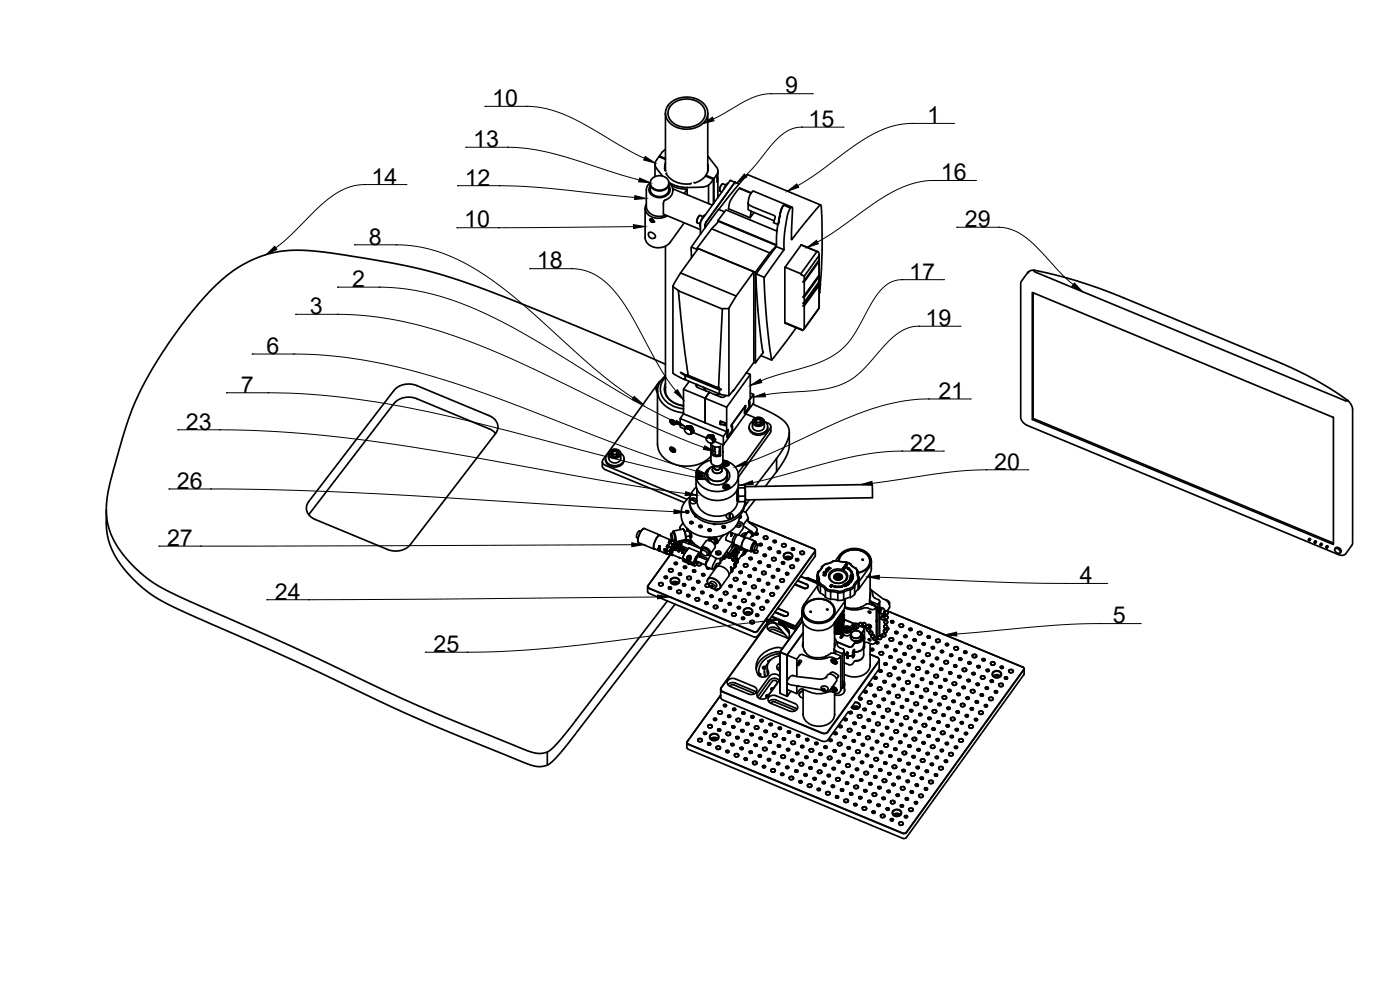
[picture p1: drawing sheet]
<svg xmlns="http://www.w3.org/2000/svg" width="420mm" height="297mm" viewBox="0 0 420 297" stroke-linecap="round" stroke-linejoin="round" font-family="sans-serif">
<defs><g id="words">
<g font-size="7">
<text x="235.6" y="28">9</text>
<text x="147.7" y="31.8">10</text>
<text x="242.7" y="38.1">15</text>
<text x="278.2" y="37">1</text>
<text x="142" y="44.1">13</text>
<text x="111.5" y="55.4">14</text>
<text x="139.5" y="55.7">12</text>
<text x="282.4" y="54.1">16</text>
<text x="139.3" y="68.2">10</text>
<text x="289.6" y="68.1">29</text>
<text x="110.7" y="73.4">8</text>
<text x="161.1" y="80.5">18</text>
<text x="272.8" y="83.9">17</text>
<text x="105.7" y="86.2">2</text>
<text x="93" y="94.2">3</text>
<text x="277.8" y="97.8">19</text>
<text x="80" y="106.1">6</text>
<text x="72.2" y="117.8">7</text>
<text x="281.6" y="119.7">21</text>
<text x="55.8" y="128.9">23</text>
<text x="273.1" y="135.3">22</text>
<text x="298.4" y="140.9">20</text>
<text x="53.1" y="146.6">26</text>
<text x="50.1" y="163.9">27</text>
<text x="82.5" y="179.9">24</text>
<text x="324.1" y="175.1">4</text>
<text x="334" y="187">5</text>
<text x="130.1" y="195.6">25</text>
</g>
</g></defs>
<!-- layer: Visible -->
<g fill="none" stroke="#000" stroke-width=".51">
<path d="M199.7 34v17.2M201.1 31a7.5 7.5 0 0 1 10.7 .9 4.4 4.4 0 0 1-3 6.4 7.1 7.1 0 0 1-8.8-3 3.9 3.9 0 0 1 1.1-4.3zM201.7 31.3a6.5 6.5 0 0 1 9.6 1.1 3.8 3.8 0 0 1-2.3 5.2 6.4 6.4 0 0 1-8.2-2.1 3.4 3.4 0 0 1 .9-4.2zM212.4 34v17.5M195.2 54.9a2.93 2.93 0 0 0 2.3 2.2 2.93 2.93 0 0 0 2.9-1.2l.3-1M195.2 54.9l.1-.8 .6-.7 .7-.4 1.2-.3 1.1 .1 1 .5 .6 .7 .2 .9M195.2 55.7l-.4 .8a2.13 2.13 0 0 0 1.7 2.6 3.3 3.3 0 0 0 4.6-2.2M195.2 54.8a2.74 2.74 0 0 0-1.2 2.2v5.1l.6 1.5 1.1 .8 1 .4 1.5 .1 1.6-.3M195.2 56.9l.6 1.3 .9 .6 1 .2 1.1-.1 .9-.4 .8-.8 .2-.8M195.2 55.2v1.8M195.2 55.1a2.96 2.96 0 0 0 5 1.3l.5-1.3M195.9 56.4a3.1 3.1 0 0 0 4 0"/>
<path d="M196.6 49.3v3.7M196.6 48.9l.2 1.2 2 2.7M197.9 46.8v.3M199.6 51.1l.3 .2M199.7 47.8l-2-.8-1.1 1.9M199.7 48.9l-.2 1.3 .1 .9M199.7 44.9l-.8 .6-1 1.3 1.8 .7M199.7 60l-.3 .1M200.1 51.9l-.2 .2a7.1 7.1 0 0 0 7.4 3l.1-.1M200.7 54.8a2.71 2.71 0 0 1 1.2 2.5 3 3 0 0 1-2.1 2.7M200.7 55.7l.4 1.2M200.7 55.2v1.8"/>
<path d="M200.7 54.7a9.6 9.6 0 0 0 5.6 1.5h4.3M201.5 55.7l1.9 .7 2.9 .4M202 56.7l11.8 4.9M202.1 56.7h-.2M205.3 58l.9-1.2v1.6M208.3 54.8l.3 .1 1.2-.6 1.9-1.5 2.4 1-1.4 1.7M211.9 52.6v.3M212.4 49.3l.1 1.7-.6 1.6M212.4 46.8l2.6 3.3M212.6 55.5v5.6M212.7 55.5l-2.1 .6M214.1 53.8v7.3"/>
<path d="M214.3 53.6v7.3M215 50.1a1.91 1.91 0 0 1 .1 2.4M215.1 52.5l-.8 1.1-2.4-1M215.3 52.7l-.1 .7M215.4 51.3v.8M215.4 53.7v5.1M215.5 58.8l-.1 .5M215.5 52.1l-.3 .9v1.6l.2-.7v-.8M216.9 55.2a2.18 2.18 0 0 0-.9 2.1M217.8 55.5l-.8-.3a2.12 2.12 0 0 0-.9 2.2l.5 .2M218.6 54.9l-.8 .6-.7 1.4M219 54.4l-8.5 11.8-.3 .8v3.3"/>
<path d="M219.3 54.1l-.3 .2M219.3 54.2l2.5 1M220.7 54.7l-8.7 11.9M221.9 56.5l-2.5 3.4-.4 .8-.4 1.9 6.5 2.7M225.5 57.9l-3.6-1.4 3.5 1.5M193.6 62.5v8.8a4 4 0 0 0 5.9 2.7l1.6-1.2 4.2-5.9M194 61.2a3.1 3.1 0 0 0 3.1 4.3l2-.2 1.1-.6M194.8 69.8l.7-.1 .6 .3 .5 .6v.7l-.7 .3-.7-.2-.6-.7zM195.1 65.8l.1 .4M195.2 65.7h.5a.63 .63 0 0 1 .5 .9h-.5a.63 .63 0 0 1-.5-.9zM195.3 66.3l.6 .4 .3-.2M195.3 65.7l.8 .3"/>
<path d="M195.4 66.4h.1M195.4 65.8h.1M195.4 65.8l-.1 .2 .2 .4M195.4 65.8l.7 .5M195.7 66l.3 .2M196 66.1l-.4-.2 .1 .1-.2 .4 .4 .1 .1-.3M196.1 66.3l-.2 .2M196.1 66.3l-.2 .2-.4-.1M196.2 66.5v.1M196.2 66.5l-.2 .2-.5-.2M199.1 64.1l.1 .2 11 4.6M199.1 61.2v2.9"/>
<path d="M199.4 60.1l-.3 1.1M199.7 73.9v43.9M207.5 74.1l1.7 .7M209.2 74.5l17.5 7.2 4.3-5.8M210 64.7a2.18 2.18 0 0 0-.9 2M210.2 64.7l.8 .3M210.2 64.6a2.12 2.12 0 0 0-.9 2.2l.8 .4M211.7 64.4a3.6 3.6 0 0 0-1.5 3.7M212 66.5l-.4 .8v1M213.6 68.7l17.4 7.2 1.7-1.7 .2-.6M215.5 66.2l17.4 7.2 .5-6.1M215.5 66.4l17.4 7.2v-.2"/>
<path d="M217.4 63.5l-1.8-.7-4.7 6.5-3.4 4.9v3.1M224.5 60.8l.2 2.2 7.6 3.2M225.5 63.4l-.4 1.9 1.2-1.5M233 73.3v.7l2.3 .9M233 74l-6.1 8.2 2.5 1M233.2 69.3l-15.3-6.3-2.4 3.2-.2 .7-1.7 1.8-4.4 5.8v.5M235.2 61.6l2 .8M237.7 62.2l-11.5-4.8-.5 .2-.9 1.7-.3 1.5 .2 .6 7.5 3.2a1.21 1.21 0 0 1 .1 1.8l-.2 .4 1.4 .6 .8-4.1 .9-1.7-.8 1.7-.9 4.1M240.4 73.5l-4.8 6.7M240.4 73.5l4.8 2M240.4 73.5l5 2M245.8 76.7l-4.4 6.2"/>
<path d="M245.8 78.4l-4.4 6.2M245.9 76.5l-.1 1.5M245.9 78.3v4.2M246.3 61.5l-22-9.1-8.6 10.4M202 85.8l1.6 1.5 13.2 5.4 2-.2M204.2 81.9l16.7 6.9 5.3-7.3-16.7-6.9-5.3 7.4-2.2 3.8v26.1l1.5 1.1 2.3 .9-.3-1.3-1.3-.9 2.3 .9-1.3-9.7-1.6-15.6M216.8 92.7l-1.2 23.4M218.8 92.5v26.2l-2.7-.4-.2-.2 .1-1.1-10.5-4.3M220.9 88.8l-2.1 3.7M226.2 81.5v27.3l-6.1 8.3M226.7 81.7v27.2l2.3-3.1M226.9 82.2l.6 11.1 1.5 12.5"/>
<path d="M235.5 80.4v16.4l5 2a.48 .48 0 0 0 .5 .2 .48 .48 0 0 0 .4-.4v-6.8l-.3-.1M235.6 96.7l.1 .3 5.2 2.1M235.6 80.2l4.7 1.9 .3 .4M235.6 80.2v.2M240.3 82.1l4.9-6.6 .4 .1 .2 .6v1.8l-4.4 6.3M240.5 82.5l.9 .4v1.4M241.1 84.5v.2l.3-.1v4.2M241.1 84.7l4.7-6.6v4.5l-4.4 6.2M241.2 91.6l-.1 .2M241.3 90.8l-.2 .3M241.4 90.7l-.3 .4 .3-.1v.5M241.4 91.5l-.3 .2"/>
<path d="M241.4 84.2l-.3 .2M241.4 88.8l-.3 .4h.3v1.5M245.8 82.6v1.9M245.8 82.7l-4.7 6.5M245.8 84.5v.8M245.8 85.3l.1 7.1M245.8 83l-4.4 6.2M245.8 92.4l-4.4 6.2M245.8 85.6l-4.4 6.2M245.8 85.3l-4.4 6.2M245.8 84.8l-4.4 6.2M245.8 84.5l-4.4 6.2"/>
<path d="M245.8 82.5v.1M245.9 88l.2-.4 .4-5.7 .2-7v-9l-.3-4.3h-.4l-1.1 1.3-7.4 9 .3-9.5a.38 .38 0 0 0-.4-.2 .38 .38 0 0 0-.3 .4l-.6 1.4-.5 2.2-.6 3.9-.1 3.3a2.94 2.94 0 0 1-1.1 3l-4.5 6.4-.4 .9 .7 12 1.6 12.3 7.3-9.7M245.9 82.9l-.1 1.6M245.9 84.7l-.1 .6M245.9 85.5v6.9M245.9 92.4l-4.6 6.3M246.2 85.2h.1M308.6 81.6l.9-.4a35.3 35.3 0 0 1 9.5 1.9l6.8 2 8.3 3 49.1 20.3 8.9 4.2 6.7 3.7a27.3 27.3 0 0 1 6.3 4.5l.8 1.9v40.3l-2.1 3.2-1.2 .4-94.3-39-1.2-.8-.8-1.5v-40.3l.2-.6zM309.8 87.7l90.4 37.6v38.1l-90.4-37.5zM310 87.8v37.7l-.2 .4M310.3 81.2l.2 .3 93.3 38.8 .6-.1M310.3 81.1h.1"/>
<path d="M118.2 117.2l-25.6 33.3a3.4 3.4 0 0 0 2 5.4l21.7 9a6.1 6.1 0 0 0 6.9-1.5l25.5-33.3M118.2 117.1a6 6 0 0 1 6.9-1.4l21.7 9a3.5 3.5 0 0 1 1.9 5.4M125.1 119.6l21.7 9.1M125.1 119.6a6.1 6.1 0 0 0-6.9 1.5l-25.6 33.3M197 116.5v.4M197 116.9l.3 1M197.3 117.3v16a7.1 7.1 0 0 0 6.3 6.3 10.3 10.3 0 0 0 9.8-2.7M197.9 114.9a1.76 1.76 0 0 0-.6 2.6M198.2 114.3l-.5 .4-16.7 23.3a1.04 1.04 0 0 0 .6 1.6M198.3 114.2l-.3 .5M199.7 109.3l-19.9-8.6-22.2-9.1-14.4-5.6-9.5-3.2a246.1 246.1 0 0 0-43.2-7.7 35 35 0 0 0-27.4 12.2l-5.4 6.1-6.3 8.4-6 9.3-3.5 6.7a104.9 104.9 0 0 0-7.1 20.6 48.6 48.6 0 0 0-2.9 15.5 25.3 25.3 0 0 0 9.1 16.9l.8 .7a58.3 58.3 0 0 0 16.2 9.4l29.6 13.1 30.2 14.3 13.9 6.1 26.8 10.9 3 .8 2.8-.5M199.7 113.2a5.2 5.2 0 0 0 2 8.5l1.7 .6 1.7 .3"/>
<path d="M199.7 115.1a4.8 4.8 0 0 0 4 6.4l1.4 .2a5.5 5.5 0 0 1-5.5-5.1l.1-.6M199.7 112.7a5.6 5.6 0 0 0 1 9.8l2.5 1 1.9 .4M205 113.7l11.1 4.6M205.1 116.8v7.3M205.9 112.5l9.9 4.1M206.5 112.6l9.1 3.8M206.8 114.4l-1.7 2.4 6.5 2.7 1.3-1.8M209 115.3a.74 .74 0 0 0 .5 1l3.4 1.4M209 115.9l.1-.4v.5M209.2 115.4l-.3 .3M211.2 116.2l.8 1.1M211.6 119.5v7.3"/>
<path d="M212.9 117.7l3.7 1.5 .9-.2 .3-.4M215.6 116.1v.3zM215.6 116.4l.9 .4-.5 .2M216.2 118.3l-1.7 .1M220.2 117.2l-1.4 1.5M224 111.9l1.2 .5v7.3l-.5 .7v.6l.2-.3M225.2 117.9l1 .4v2.6l-9.1 12.6v-2.6l1.4-1.9-.3 .8v1.5l1.6-2.1v-1.5l-.2 .3v-.5l4.1-5.7-.2 2.3 1.4-2.2M225.2 112.4l-7.1 9.8-6.5-2.7 1.3-1.8M226.2 118.3l-1.5 2M226.2 108.8l.5 .1M228.3 106.7l3.3 1.3M229 105.8h.1"/>
<path d="M229.1 105.6l-.1 .2M146.8 128.6l1.9 1.5M180.8 138.5v1.6l.8 .8 23.8 9.9M181.6 139.6l24.6 10.2M181.7 137.6a2.81 2.81 0 0 0 4.6 2.1 1.97 1.97 0 0 0 1-2.1M182.7 136.2v1.4M182.7 137.6a1.86 1.86 0 0 0 1.8 1.3 1.86 1.86 0 0 0 1.8-1.3M182.7 136a1.9 1.9 0 0 0-.9 2 1.9 1.9 0 0 0 1.6 1.6 2.75 2.75 0 0 0 3.9-2.1l-.3-.8-.7-.7M183 135.5a1.75 1.75 0 0 1 1.9-.7 1.75 1.75 0 0 1 1.3 1.5 1.73 1.73 0 0 1-1.9 1.1 1.73 1.73 0 0 1-1.4-1.6zM183.2 135.2a1.86 1.86 0 0 1 3.1 1.2 1.94 1.94 0 0 1-1.8 1.1 1.94 1.94 0 0 1-1.8-1.2l.1-.4zM183.7 136.6l.2-.3h1.2l.2 .3M183.9 135.3l-.5 .8"/>
<path d="M183.9 135.3l.5 .1a1.05 1.05 0 0 1 1.2 .6l-.3 .7-.6 .2-.7-.1-.6-.7M183.9 135.3v1M183.9 135.3a.99 .99 0 0 1 1.3 .1 .99 .99 0 0 1 .2 1.3 1.25 1.25 0 0 1-2-.6M185.1 135.3v1M186.3 136.2v1.4M201.1 126.5v.1M201.1 134.8v.1M201.1 126.1a1.13 1.13 0 0 1 1.6 1.1 1.13 1.13 0 0 1-1.6-1.1zM201.1 134.4a1.13 1.13 0 0 1 1.6 1.1 1.13 1.13 0 0 1-1.6-1.1zM201.2 134.3l.8 .1 .6 .5M201.2 126l.8 .1 .6 .5M201.3 135.1l.6 .5h.7"/>
<path d="M201.3 126.8l.6 .5h.7M202 126.3l-.5 .6-.2-.5 .2-.2 .7 .2 .3 .5-.3 .3-.7-.3M202 134.6l-.5 .6-.2-.5 .2-.3 .7 .3 .3 .5-.3 .3-.7-.3M202.2 127.4h.1M202.2 135.7h.1M202.4 126.8l-.2 .4M202.4 135.1l-.2 .4M205.1 124.1l6.5 2.7M205.1 124.1l-1 1.5M205.5 128.7l-1.4-.5v-2.6l13 5.3M205.5 128.7l-.1 .5 .6 .7 .9 .4 .6-.2M205.5 128.7h.1"/>
<path d="M205.7 128.5l-.2 .2M205.7 128.5v.1M205.7 128.6h-.1M205.7 128.6h.1M205.8 128.3v.1M205.8 128.4l-.1 .1M205.8 128.4h.1M205.8 128.3l-.1 .2M205.8 128.4l-.1 .2M205.8 128.4v.1M205.9 128.5h.1M205.8 128.3h.1"/>
<path d="M205.8 128.4l.1 .1M205.8 128.5h.1M205.9 128.2h.1M206 128.1h.1M206 128.1l-.2 .2M206 128.2l-.2 .2M206 128.2h.1M206 128.2v.1M206 128.1l.6-.2 .7 .2 .6 .8v.6M206 128.3h.1M206 128.3v.1M206 128.3l-.2 .1"/>
<path d="M206 128v.1M206 128.3l.1 .1M206 128.4l-.1 .1M206 128.4l.1 .1M206.1 128.4v.1M206.1 128.4h-.1M206.1 128.4h.1M206.1 128.5h.1M206.1 128h.1M206.1 128l-.1 .1M206.1 128v.1M206.1 128l-.1 .2"/>
<path d="M206.1 128.1h.1M206.1 127.9v.1M206.1 128.1l-.1 .1M206.1 128l.1 .1M206.1 127.9h.1M206.2 128.1h.1M206.2 128.1v.1M206.2 128.2l-.2 .1M206.2 128.2h.1M206.2 128.2v.1M206.2 128.2l.1 .1M206.2 128.3l-.1 .1"/>
<path d="M206.2 128.3l.1 .1M206.2 128.3h.1M206.3 128.3v.1M206.3 128.4v.1M206.3 127.9v.1M206.3 128.4l-.2 .1M206.3 127.9l-.2 .1M206.3 128.4h.1M206.3 128.4v.2M206.3 128.5l.1 .1M206.3 127.9l.1 .1M206.3 127.9h.1"/>
<path d="M206.3 128.4l.3 .1M206.3 128l-.1 .1M206.3 128l.1 .1M206.3 128.6h.1M206.4 128v.1M206.4 128.6h.1M206.4 128h.1M206.4 128.1v.1M206.4 128.1l-.2 .1M206.4 128.1l.1 .1M206.4 128.1h.1M206.4 128.2l-.1 .1"/>
<path d="M206.4 128.2l.1 .1M206.5 128.2v.1M206.5 128.2h.1M206.5 128.2v.2M206.5 128.4h.1M206.5 128.4h-.2M206.5 128.4v.1M206.5 127.9l-.2 .1M206.5 127.9l.1 .1M206.5 127.9h.1M206.5 128.4l.1 .1M206.5 128.5l.1 .1"/>
<path d="M206.6 128.5v.2M206.6 127.9h.1M206.6 128.5l-.2 .1M206.6 127.9v.1M206.6 127.9h-.1M206.6 128h.1M206.6 128v.1M206.6 128l-.2 .1M206.6 128.7h.1M206.6 128l.1 .1M206.6 128.1l.1 .1M206.6 128.2h.1"/>
<path d="M206.6 128.2h-.1M206.6 128.2l.1 .1M206.7 128.2h.1M206.7 128.2v.1M206.7 128.3l.1 .2M206.7 128.3h-.2M206.7 128.3l-.2 .1M206.7 128.3h.1M206.8 128.5h.1M206.8 128.5h-.2M206.8 128.5v.1M206.8 127.9h.1"/>
<path d="M206.8 128h.1M206.8 128v.1M206.8 128h-.2M206.8 128.5l.1 .2M206.8 128l.1 .1M206.8 128.6l-.2 .1M206.8 127.9h.7l.4 .7M206.8 128.6v.1M206.8 128.7l.1 .1M206.8 128.1l.1 .2M206.8 128.1h-.1M206.9 128.1l-.2 .1"/>
<path d="M206.9 128.7v.1M206.9 128.8h.1M206.9 128.8v.1M206.9 128.1h.1M206.9 128.1v.2M206.9 128.1v.1M206.9 128.3h.1M206.9 128.3l-.1 .2M206.9 128.3h-.2M206.9 128.9h.1M206.9 127.9h.1M206.9 127.9l-.1 .1"/>
<path d="M206.9 128.3l.1 .1M206.9 127.9l.6 .3M206.9 127.9v.1M207 127.9l.6 .2M207 128.4v.1M207 128.5v.1M207 128.4l-.2 .1M207 128.5l.2 .1M207 128.6h.1M207 128.6h-.2M207 128.6l.1 .2M207 128.6l-.1 .1"/>
<path d="M207 128v.1M207.1 128.1v.1M207.1 128.7v.1M207.1 128.8h.1M207.1 128.1h-.1M207.1 128.1h-.2M207.1 128.8h-.2M207.1 128v.1M207.1 128.8v.2M207.1 128.1h.1M207.1 128.1v.2M207.1 129h.1"/>
<path d="M207.1 128.9v.1M207.1 128.8h.2M207.1 129l.1 .1M207.1 128.2l.1 .2M207.1 127.8l.7 .4v.4M207.1 127.8l.6 .3 .1 .5M207.1 128.2l-.2 .1M207.1 128.3h-.2M207.1 129h.2M207.1 128.3l.1 .1M207.1 128.2v.1M207.1 129v.1"/>
<path d="M207.1 128.3h.1M207.2 128.4l-.2 .1M207.2 128.4v.2M207.2 128.5v.1M207.2 128.4v.1M207.2 128.6h-.2M207.2 128.6l.1 .2M207.2 128.6h-.1M207.2 128.6h.2M207.2 127.8l.3 .1M207.2 128.8h.1M207.2 128.6h.1"/>
<path d="M207.2 128.6v.1M207.2 128.7l.1 .1M207.3 128.8v.2M207.3 129h.1M207.3 128.8h.2M207.3 128.9v.1M207.3 129.1v.1M207.3 128.8v.1M207.3 128.8h.1M207.3 129.2v.1M207.3 128.2v.1M207.3 129.3h.1"/>
<path d="M207.3 129.1v.2M207.3 128.2h-.2M207.3 128.2h.1M207.3 128.2l.1 .2M207.4 128.4h-.2M207.4 128.2h.1M207.4 128.4h.1M207.4 127.9h.1M207.4 128.4v.2M207.4 128.4v.1M207.4 128.6h.1M207.4 128.6v.2"/>
<path d="M207.4 128.6h.2M207.4 128.6v.1M207.4 128.8h.2M207.4 128.8h.1M207.4 129.3h.2M207.4 129l.2 .1M207.4 129.5h.1M207.5 129.5h.1M207.5 129h.1M207.5 129.1h.1M207.5 128.8l-.1 .1M207.5 129.3h.1"/>
<path d="M207.5 129.3l-.1 .2M207.5 128.9v.1M207.5 130.1h.1M207.5 129.3h-.1M207.5 129.1v.2M207.5 129.7h.1M207.5 129.9h.1M207.5 128.4h.1M207.6 128.4h.1M207.6 128.4v.2M207.6 129.5h.1M207.6 129.5l-.1 .2"/>
<path d="M207.6 129.9h.1M207.6 129.7h.1M207.6 128.6h.1M207.6 128.4h-.1M207.6 129.3h.1M207.6 129.9h-.1M207.6 129.1h.1M207.6 128.8h.1M207.6 128.4v.1M207.6 129.3v.2M207.6 128.6l-.1 .2M207.6 129.9l-.1 .2"/>
<path d="M207.6 129.1h.2M207.6 128.8l.1 .1M207.6 129.7l-.1 .2M207.6 129.3h.2M207.6 128.9v.2M207.6 128.9h.1M207.6 128.6v.2M207.6 128.6l.2 .1M207.6 129.1v.2M207.6 128.9h.2M207.7 129.5h.1M207.7 129.5l-.1 .2"/>
<path d="M207.7 129.7h-.1M207.7 129.7l-.1 .2M207.7 129.3h.1M207.7 129.3v.2M207.7 129.7h.1M207.7 129.1h.1M207.7 128.9h.1M207.7 129.1v.2M207.7 128.6h.1M207.8 129.7h-.2M207.8 128.9h.1M207.8 128.6h.1"/>
<path d="M207.8 128.6l-.1 .1M207.8 129.7l-.2 .2M207.8 129.1l-.1 .2M207.8 129.7h-.1M207.8 129.1h.1M207.8 129.5l-.1 .2M207.8 128.7v.2M207.8 128.9v.2M207.8 129.5h.1M207.8 128.8l-.1 .1M207.8 129.7l4.2 1.7M207.8 129.3h.1"/>
<path d="M207.8 129.5h-.1M207.8 129.3v.2M207.9 129.5h-.3M207.9 129.3h.1M207.9 128.9h.1M207.9 129.5l-.1 .2M207.9 129.5h.1M207.9 129.1h.1M207.9 129.1l-.1 .2M207.9 129.5h-.1M207.9 128.9v.2M207.9 129.3l-.1 .2"/>
<path d="M207.9 129.4v.1M208 129.3h.1M208 129.3l-.1 .2M208 129.1l-.2 .2M208 129.3h-.1M208 129.1l-.1 .2M208 129.1h.1M211.6 126.8l6.5 2.7 .5-.6v.6M212 131.4v.7l.7 .7 .8 .2 .5-.4M212 131.4h.1M212.1 131.2l-.1 .2M212.1 131.2v.1"/>
<path d="M212.1 131.3h.1M212.2 131.2h-.1M212.2 131.2h.1M212.2 131.2v.1M212.2 131.2l-.1 .1M212.2 131.3h.1M212.3 131v.1M212.3 131.1h.1M212.3 131.1l-.2 .1M212.3 131l-.1 .2M212.3 131h.1M212.3 131.1l-.1 .2"/>
<path d="M212.3 131.2h.1M212.4 131.2h-.1M212.4 130.8h.1M212.4 130.9h.1M212.4 130.8l-.1 .2M212.4 130.9l-.1 .1M212.4 130.9l.1 .1M212.4 130.8l.1 .1M212.4 130.8l.6-.2 .7 .2 .7 .8v.6M212.5 130.7l-.1 .1M212.5 130.9v.1M212.5 131v.1"/>
<path d="M212.5 131l-.2 .1M212.5 130.7v.1M212.5 131h.1M212.5 131.1l-.2 .1M212.5 131.1l.1 .1M212.5 131.1h.1M212.5 131.2h.1M212.6 131.2h.1M212.6 130.6v.1M212.6 131.2h-.1M212.6 130.7h.1M212.6 130.7l-.2 .1"/>
<path d="M212.6 130.7l-.1 .1M212.6 130.7v.1M212.6 130.6h.1M212.6 130.8h.1M212.6 130.8l-.1 .1M212.6 130.8l.1 .1M212.7 130.8v.1M212.7 130.9l-.2 .1M212.7 130.9h.1M212.7 130.9v.1M212.7 131h.1M212.7 131l-.2 .1"/>
<path d="M212.7 131l.1 .1M212.7 130.6h.1M212.8 130.6h.1M212.8 131.1l-.2 .1M212.8 130.6v.1M212.8 131.1h.1M212.8 130.6l-.2 .1M212.8 131.1v.1M212.8 131.1v.2M212.8 130.7h.1M212.8 131.1l.1 .1M212.8 130.7l-.2 .1"/>
<path d="M212.8 131.2l.1 .1M212.8 130.7v.1M212.8 131.2v.1M212.8 130.7l.1 .1M212.8 131.3h.1M212.9 130.8v.1M212.9 130.8l-.2 .1M212.9 131.3h.1M212.9 130.8h.1M212.9 130.9l-.2 .1M212.9 130.9l.1 .1M212.9 130.9h.1"/>
<path d="M212.9 130.9l.1 .2M213 131v.1M213 131l-.2 .1M213 131.1v.1M213 131.1h-.2M213 130.6l-.2 .1M213 131l.1 .2M213 130.6v.1M213 131.1h.1M213 130.6h.1M213 130.5l.1 .1M213 131.1l.1 .1"/>
<path d="M213 131.2h.1M213 130.6l.1 .1M213 131.2l.1 .1M213 131.2l-.1 .1M213 130.7h.1M213.1 130.7v.1M213.1 130.7l-.2 .1M213.1 131.2h.1M213.1 130.7h.1M213.1 131.2v.2M213.1 131.3v.1M213.1 130.7v.2"/>
<path d="M213.1 131.4h.1M213.1 130.8v.1M213.1 130.8l-.2 .1M213.1 130.8l.1 .2M213.1 130.9h-.2M213.1 130.9h.1M213.2 130.9v.1M213.2 131h.1M213.2 131h-.2M213.2 131v.1M213.2 131l.1 .1M213.2 131l.1 .2"/>
<path d="M213.2 131.2h.1M213.2 131.2h-.1M213.2 131.2l.1 .1M213.2 130.6h.1M213.3 130.6v.1M213.3 130.7v.1M213.3 130.6l-.2 .1M213.3 133l.1 .2M213.3 130.6h.1M213.3 131.2v.1M213.3 133.2h.1M213.3 130.7h.1"/>
<path d="M213.3 130.6v.2M213.3 131.3l-.2 .1M213.3 130.6h.7l.3 .7-.1-.5-.6-.3 .6 .3 .1 .5M213.3 131.3v.1M213.3 131.3l.1 .2M213.3 131.4h-.2M213.3 130.8l.1 .1M213.3 130.8h-.2M213.3 131.4l.1 .1M213.3 130.8h.1M213.4 131.5h.1M213.4 131.5h-.1"/>
<path d="M213.4 130.8h-.1M213.4 130.8v.1M213.4 130.8v.2M213.4 135.6v2.9a1.88 1.88 0 0 0 1.8 1.3 1.88 1.88 0 0 0 1.8-1.3v-2.9M213.4 133v2.5M213.4 135.5a1.86 1.86 0 0 0 2.8 1.2M213.4 133a1.97 1.97 0 0 0 2.8 .9v2.8M213.4 130.9v.1M213.4 131v.1M213.4 130.9l-.2 .1M213.4 131h-.2M213.4 130.6l.5 .1 .2 .1-.1 .2"/>
<path d="M213.4 131l.1 .1M213.4 131h.1M213.4 131.2h-.1M213.4 131.1l.1 .2M213.5 131.1l-.2 .1M213.5 131.1v.1M213.5 131.2v.1M213.5 131.3h-.2M213.5 131.3v.2M213.5 131.3h.1M213.5 131.3l.1 .2M213.5 130.8l.1 .1"/>
<path d="M213.5 131.5h.1M213.5 130.7l-.1 .1M213.5 131.5h-.1M213.6 130.8h.1M213.5 131.5l.1 .2M213.6 130.8h-.1M213.6 131.5h.1M213.6 130.8v.1M213.6 131.7h.1M213.6 131.5v.2M213.6 130.9v.2M213.6 130.9h-.2"/>
<path d="M213.6 130.9l.1 .2M213.6 130.9h.1M213.6 131.7h.2M213.7 131.1l-.2 .1M213.7 131.1h-.2M213.7 131.1v.2M213.7 131.1v.1M213.7 131.3h-.2M213.7 131.3v.2M213.7 131.3h.2M213.7 130.5l.3 .1M213.7 131.3l.1 .2"/>
<path d="M213.7 131.5h.1M213.7 131.3h.1M213.7 131.7h.1M213.7 131.5h.2M213.8 131.5v.2M213.8 131.7v.3M213.8 131.7h.1M213.8 131.9h.1M213.8 130.9h.1M213.8 131.7v.2M213.8 131.9l.1 .1M213.8 130.9h-.2"/>
<path d="M213.9 131.7h.1M213.8 130.9v.2M213.8 132h.1M213.8 130.9l.2 .2M213.8 130.9v.1M213.8 131.1h-.1M213.8 131.1h.1M213.8 130.5l.1 .1M213.8 133.8v1.8l-.4-.1M213.8 131.1l.1 .2M213.9 131.1h.1M213.9 131.1h-.2"/>
<path d="M213.9 131.1l-.1 .1M213.9 135.5a1.34 1.34 0 0 0 2 .9M213.9 131.3h.1M213.9 131.3h-.2M213.9 131.5h.2M213.9 131.3v.2M213.9 131.5h.1M213.9 131.5v.2M213.9 132.2h.1M213.9 132h.1M213.9 131.7h.2M213.9 131.8v.1"/>
<path d="M213.9 131.5v.1M213.9 132l.1 .2M213.9 131.5l.1 .2M214 132.8h-.1M214 132h.1M214 132h-.1M214 131.8v.2M214 132l-.1 .2M214 131.8h.1M214 131.7h.1M214 132.4h.1M214 132.6h.1"/>
<path d="M214 131.1h.1M214 130.9l-.1 .1M214 132.2h.1M214 132.2v.2M214 131.3h.1M214 131.1l-.1 .2M214.1 132h.1M214.1 132.2l-.1 .2M214.1 132.6h-.1M214.1 131.1v.2M214.1 131.7h.1M214.1 131.5h.1"/>
<path d="M214.1 131.3h.1M214.1 131.1l-.1 .1M214.1 132.6l-.1 .2M214.1 131.3v.2M214.1 131.1h.1M214.1 132.2h.1M214.1 132.4h.1M214.1 131.7l.1 .1M214.1 132.4l-.1 .2M214.1 132.6h.1M214.1 131.5v.2M214.1 131.8v.2"/>
<path d="M214.1 132v.2M214.1 131.3l.1 .1M214.1 131.6v.1M214.1 131.8h.1M214.1 132.2v.2M214.2 132.2l-.1 .2M214.2 132.4l-.1 .2M214.2 132.2h.1M214.2 132h.1M214.2 132l-.1 .2M214.2 131.8h.1M214.2 132.4h-.1"/>
<path d="M214.2 132v.2M214.2 132.4h.1M214.2 131.3h.1M214.2 131.5l.1 .1M214.2 131.3v.2M214.2 131.5v.1M214.2 131.6h.1M214.2 131.4h.1M214.2 131.6v.2M214.2 131.8v.2M214.2 132.2v.2M214.2 131.4v.1"/>
<path d="M214.2 131.8h.2M214.2 132.3l2.9 1.2M214.3 131.6h.1M214.3 132h.1M214.3 131.5l.1 .1M214.3 132.2h-.1M214.3 131.3h.1M214.3 132.2l-.1 .2M214.3 132.2h.1M214.3 132l-.1 .2M214.3 131.8h.1M214.3 132h-.1"/>
<path d="M214.3 139.8l-1.2 .6-.7 1M214.3 132.2h-.2M214.3 132.2l-.1 .1M214.4 132.2h.1M214.4 131.6h.1M214.4 132.2l-.2 .2M214.4 131.8h.1M214.4 131.8l-.1 .2M214.4 131.5v.1M214.4 132h.1M214.4 134v.8M214.4 132l-.1 .2"/>
<path d="M214.4 131.6v.2M214.4 132.1v.1M214.4 132v.2M214.4 131.8h-.1M214.4 131.8v.2M214.5 131.7v.1M214.5 132h.1M214.5 134.1l.2 2.4M214.5 134.3l-.1 .1M214.6 134.7l-.2 .1M215.9 135.1l-.1 1.4M215.9 134v2.4"/>
<path d="M215.9 136.4l.3 .3M216 126.6v.7l.4 .1 1.3 .1v-.6M216.2 139.7v.6a.95 .95 0 0 1-.9 .6 .95 .95 0 0 1-.9-.6l-.1-.6M216.2 139.8a3.1 3.1 0 0 1 1.9 1.6M216.2 139.6a1.18 1.18 0 0 1-1.8 .1M216.4 126.8v.6M216.9 139.4v.1M216.9 139.1v.4M216.9 138.8a1.01 1.01 0 0 1 1.2-.4 1.01 1.01 0 0 1 .6 1 1.05 1.05 0 0 1-1 .5 1.05 1.05 0 0 1-.9-.9M216.9 133.5v2.2M217 138a5.1 5.1 0 0 1 4.6 5.3 6.4 6.4 0 0 1-8.3 3.9 4.7 4.7 0 0 1-4.1-6.1 5.8 5.8 0 0 1 4.2-3M217 135.5v.2"/>
<path d="M217 138.8a.84 .84 0 0 1 1.1-.3 .84 .84 0 0 1 .5 .9 .84 .84 0 0 1-1.1 .4 .84 .84 0 0 1-.5-1zM217.1 138.8a.73 .73 0 0 1 1-.3 .73 .73 0 0 1 .2 1.1l-.9 .1a.56 .56 0 0 1-.3-.9zM217.5 139.3h.6M217.5 126.8h-1.1l-.4-.2 .2-.3 1.6 .6v.8l-.8-.2M217.6 138.8v.4M217.6 138.8l-.2 .5 .6 .1M218 138.8v.4M218 138.8l.2 .3-.2 .3M218 138.8h-.4M218.1 122.2v7.3M218.2 130.2l.2-.1v.6l-.2-.1M218.3 129.8v.4"/>
<path d="M218.3 130.8l-.1 .3M218.4 130.7l-.2 .1M218.5 129h.1M218.5 129.5l-.2 .3M218.7 139.1v.4M218.7 139.4v.1M219.5 128h.1M219.5 127.5h.1M219.7 127.9l.1 1.3-1.5 2M219.8 129.1v.1M223.5 122.6h.1M223.5 124l.3-2.3-4.3 5.8v.7l.3-.3"/>
<path d="M223.7 122.3h.1M223.8 124.2l2.9 1.2M224.7 120.8l.3-.3v1.5M224.7 120.3v.5M224.8 128.1v.4M224.8 128.5a2.89 2.89 0 0 0 2.8 2.1 2.89 2.89 0 0 0 2.8-2.1M224.9 120.7v.9M224.9 121.6v.4l-1.4 1.9M225.8 126.6v1.4a1.86 1.86 0 0 0 1.8 1.3 1.86 1.86 0 0 0 1.8-1.3M225.8 126.4a1.9 1.9 0 0 0-.9 2.1 1.9 1.9 0 0 0 1.6 1.5 2.75 2.75 0 0 0 3.9-2.1l-.3-.8-.7-.7M225.9 121.2l4.8 2.2 3 1.7 1.8 1.4 1 1.5 .4 1.6-.4 2-1.1 2.5-2.3 3.5M226.1 125.9a1.75 1.75 0 0 1 1.9-.6 1.75 1.75 0 0 1 1.3 1.4 1.73 1.73 0 0 1-1.9 1.1 1.73 1.73 0 0 1-1.4-1.5z"/>
<path d="M226.3 125.6a1.86 1.86 0 0 1 3.1 1.2 1.94 1.94 0 0 1-1.8 1.1 1.94 1.94 0 0 1-1.8-1.2l.1-.4zM226.8 127l.2-.2 1.2-.1 .2 .3M227 125.8l.5 .1a1.03 1.03 0 0 1 1.2 .6l-.5 .8-.8 .1-.6-.4a.81 .81 0 0 1 .2-1.2zM227 125.8v1M228.2 125.8v.9M228.2 125.7a.91 .91 0 0 1 .4 1.3 .91 .91 0 0 1-1.3 .4 .83 .83 0 0 1-.8-.7 .83 .83 0 0 1 .5-.9M228.2 125.7l-1.2 .1M229.4 126.6v1.4M229.5 126.6a2.02 2.02 0 0 1 1.8 1.3l-.1 .7-9.7 13.4M230.4 128.1v.4M231.3 128v1.3M231.4 129.3l-.2 .6-9.6 13.2"/>
<path d="M233.1 137.6l-6.5 8.4M233.1 137.6v3.9M236.9 129.7v4.1a15.7 15.7 0 0 1-3.8 7.7M310 125.5l90.2 37.4M404.4 120.2h.1M404.5 120.2h-.1M405.9 122.8h.1M31.9 152.9v4a24.1 24.1 0 0 0 8.5 17.3l3.1 2.7 3.4 2.5 8.9 4.5 32.7 14.4 29.3 13.9 10.9 4.9 29.6 12.1 3.4 .8 1.6-.1 1.5-.6 3.6-3.6 34.2-44.4M192.3 159.4l-.4-.1a1.97 1.97 0 0 0-.8 2l.4 .1M193.2 158.6a4.5 4.5 0 0 0-1.7 4.1M201.9 159.9l.1-.4a4.2 4.2 0 0 1 .6 3l-.2-.4M202 159.4l-.1 .2"/>
<path d="M202 159.4l.5 .6 .4 1.5v.9l-.3 .1M202.1 159.3l2.9-.6a4.7 4.7 0 0 1 .7 3.3l-2.9 .6M204 158.2l.3 .7M205 156.9l-1 1.3v.7M205 158.7a3.7 3.7 0 0 1 .8 3M205.5 159.5l1.2-.3 .3 .8v.8l-1.2 .2M206.2 158.5l.3 .6-.3-.5M206.3 158.8v.2M206.3 159h.1M206.4 158.7v.4M206.4 158.7l.1 .3M206.5 158.9h.1"/>
<path d="M206.6 158.9l-.1 .4M206.7 159l.4 1.5v.6l-.2-.3M206.9 150.3a6.7 6.7 0 0 0 5.9 6.7 9.1 9.1 0 0 0 10.4-4.2l.4-2.4M207.1 149.1l-1.3 1.1-1.1 1.8-.3 1.5 .1 2 .5 1.4 1.3 1.8 1.6 1.2 1.5 .7 2.2 .5 1.7 .1 2.8-.3 1.7-.7 1.8-1.1 1.1-1 1-1.8 .3-1.6M207.1 149.9l1.4 .4 .3 .4M207.2 149.8l.3-.1 1.5 .8M207.2 149.8l1.8 .7M207.2 149.8l-.1 .1M207.2 149.7l.7-.3 .7 .2a.93 .93 0 0 1-.4 1.6 .93 .93 0 0 1-1.1-1.3M208.5 154.6l.4 .5-.3-.4M208.9 142.7a6.1 6.1 0 0 0 1.2 5.5 7.3 7.3 0 0 0 11.2-1.3l.3-1.6M209 150.5l-.1 .2"/>
<path d="M209 146.1a5.4 5.4 0 0 0 1.4 9.3 9.7 9.7 0 0 0 12.5-2.6l.7-2.4M209.1 142.4a.96 .96 0 0 1 1.2-.4 .96 .96 0 0 1 .5 1.1 .96 .96 0 0 1-1.1 .4 .96 .96 0 0 1-.6-1.1zM209.1 143l-.1 .1M209.1 142.8v.3M209.1 146.7v3.6a5.5 5.5 0 0 0 6 4.6l1.6-.1 1.5-.5M209.2 142.4a.84 .84 0 0 1 1-.3 .84 .84 0 0 1 .5 1 .84 .84 0 0 1-1 .3 .84 .84 0 0 1-.5-1zM209.2 142.4a.73 .73 0 0 1 1.1-.3 .73 .73 0 0 1 .2 1.1l-.9 .1a.56 .56 0 0 1-.4-.9zM209.7 142.4h.5M209.7 142.4l-.2 .3 .4 .4 .5-.3-.2-.4M209.7 142.8l.5 .1M209.7 142.8l-.1 .1M209.7 142.4v.4"/>
<path d="M210.2 142.4v.4M210.8 142.8v.3M210.8 143l.1 .1M212.4 141.4a2.62 2.62 0 0 0 3.5 3 2.32 2.32 0 0 0 2.2-3M212.4 141.4l-.2 1.7 .3 1.1 .8 .9M214.1 157.2h.7M214.1 157.2l.6 .1M214.4 140.4a.91 .91 0 0 0 .8 .7 .91 .91 0 0 0 .9-.7M214.4 140a1.04 1.04 0 0 0-.6 1.3 1.04 1.04 0 0 0 1.2 .7 1.16 1.16 0 0 0 1.5-.4 1.16 1.16 0 0 0-.3-1.6M217 140.1a2.62 2.62 0 0 1 2 2.8 2.62 2.62 0 0 1-2.3 2.4 3.8 3.8 0 0 1-5.2-2.5 2.82 2.82 0 0 1 2-2.7M217.1 145.7a.96 .96 0 0 1 1.2-.4 .96 .96 0 0 1 .6 1.1 .96 .96 0 0 1-1.2 .4 .96 .96 0 0 1-.6-1.1zM217.1 146.1v.4"/>
<path d="M217.1 146.3v.1M217.2 145.8a.84 .84 0 0 1 1.1-.4 .84 .84 0 0 1 .5 1 .84 .84 0 0 1-1.1 .4 .84 .84 0 0 1-.5-1zM217.3 145.7a.73 .73 0 0 1 1-.2 .73 .73 0 0 1 .2 1l-.9 .1a.56 .56 0 0 1-.3-.9zM217.6 146.1l.2 .2h.4M217.7 146.3h.6M217.8 145.8h.4l.2 .4-.7 .1-.1-.2zM217.8 145.8v.3M218.1 141.4l.3 1.1-.2 1.2-1 1.4M218.2 145.8v.3M218.2 145.8h-.4l-.2 .3M218.2 145.8l.2 .2-.2 .3M218.9 146.1v.4"/>
<path d="M218.9 146.3v.1M219.1 154a.92 .92 0 0 1 .8 1.3 .92 .92 0 0 1-1.5 .2 .75 .75 0 0 1-.4-.9 .75 .75 0 0 1 .8-.5l.1 1.4M219.1 154v1.5M219.2 155.5h-.3M221.1 150.2h.1M221.2 148l-.1 2.2M221.3 147.7l-.1 2.5M221.3 150h.1M221.3 150l-.1 .2M221.3 150a4.2 4.2 0 0 1-2.4 4h.2M221.3 146.7v.1M221.3 150l.2 .2"/>
<path d="M221.4 157a.68 .68 0 0 1 1 .7 .68 .68 0 0 1-1.1 .4l-.4-.3 .7-.2 .7 .3M221.4 146.5l-.1 3.5M221.4 146.4l-.1 3.6M221.5 146.3l.1 3.2M221.5 146.2v3.3M221.5 150.2h.1M221.5 146.1l.2 4.4-.2-.3M221.5 149.5v.7M221.6 149.5l-.1 .7M221.6 145.5h1.8l.2 .4-.1 .5M221.6 142.7v2.7M221.6 146.4h1.9l.2 .9-.2 1.6"/>
<path d="M221.7 156.4l1.2 .7 .2 1.1-1.5 2.3M221.7 148.9h1.8l.2 .8-.2 .8h-1.8M222 155.1h.1M222 155v.3M222.1 154.5l.3 .6-.5 .5 .3-.5-.2-.4 .2 .2v.5M222.2 154.5l.2 .6-.5 .5M222.3 155.2v.1M222.3 155.3h.1M222.9 153.4l1 .4 .7 1.6M223.1 157.9l2.9 2 .2 .8-.7 .2M223.5 145.7l.2 4.2-.2 .6M223.6 150.4a.81 .81 0 0 1-.1 1.3"/>
<path d="M223.6 150.5l.2 .8-.3 .4M223.6 146l38.2-.6v1.9v2l-38.1 .7M223.6 150.3a.86 .86 0 0 1-.1 1.4M223.8 160l.3 .1M224.5 159.5v.1a.81 .81 0 0 1 .9 .1 .81 .81 0 0 1 .3 .9l.1-.4M224.5 155.5l.1 .9M224.5 155.5v.8l.5 .6M224.5 155.5l-1.4 2M224.5 159.5v.1M224.6 159.7a1.01 1.01 0 0 1 1.1 .7M224.8 159.4l-.3 .3M224.9 150l-1.1 1.5"/>
<path d="M225 156.9l1.5 1.1M226.6 158l.6 .7v.6M226.6 149.9l-2.9 3.8M226.7 159.9l.4-.1 .4 .2a.45 .45 0 0 1-.5 .5 .45 .45 0 0 1-.4-.4M227.1 159.3l-1 1.4M233.1 141.5l-3.4 4.4M194.4 176v1.5M194.4 175.7a.54 .54 0 0 0 .4 .8l31.5 13.1M194.5 175.7l-.1 .4 .4 .4 31.5 13 .6 .1 .4-.3M197.6 164.6l.1 .1M197.6 164.8l.3 .2zM197.6 164.8l.3 .2"/>
<path d="M197.6 164.6l.3 .1M197.6 164.6h.1M197.6 164.8h.1M197.6 165l.4 .2zM197.7 164.5l.2 .1zM197.7 164.7h.2M197.7 165.1l.2 .1zM197.7 164.7h.1M197.7 164.4v.1M197.7 164.5h.1M197.7 164.2v.1M197.7 164.1l.3 .1z"/>
<path d="M197.7 175a.61 .61 0 0 1 .9-.2 .61 .61 0 0 1 .2 .9l-.5 .1-.5-.2zM197.7 164.2l.3 .1M197.7 164.4l.2 .1M197.7 164.9l.2 .1M197.8 175.1a.53 .53 0 0 1 .9-.2 .53 .53 0 0 1-.2 .9l-.7-.2zM197.8 164h.2M197.9 164.7v.1M197.9 164.8h.1M197.9 165.1h.1M197.9 164.7h.1M197.9 165v.1M197.9 164.6v.1"/>
<path d="M197.9 164.5l-.2-.1 .2 .2M197.9 164.6h.1M198 164.3h-.3l.2 .1M198 164.3l-.3-.1v.3M198 165.2l-.4-.2 .4 .2M198 165.2h.1M198 164.4l-.1 .1M198 164.3h.1M198 164.2h.1M198 164h-.2l.2 .2M198 164h.1M198.1 160.5l-4.7-1.9a4.1 4.1 0 0 0-1.8 4.2l4.7 1.9"/>
<path d="M198.1 163.9l-.3-.1 .2 .2M198.1 163.8h-.3l-.1 .3 .1-.2M198.1 163.9h-.3M198.1 163.8v.1M198.2 160.7l-.1-.2a4.2 4.2 0 0 0-2 3.7l.2 .6 .3-.1M199.3 165.7l.3 .1M199.3 165.7l.3 .2M199.4 164.7l.2 .2v.3zM199.4 165.8h.1M199.4 165.8l.2 .1M199.4 165.7l.2 .1M199.4 165.8l.2 .2"/>
<path d="M199.4 164.8l.2 .1-.1 .2zM199.6 165.9h.1M199.6 165.8v.1M199.6 165.8l-.2-.1 .2 .2M199.6 165.8h.1M199.6 165.9l.1 .1M199.7 165.8l.3 .1M199.7 165.8h.1M199.8 164.8l.2 .2M199.8 164.9l.2 .1M199.8 165.3h.2M199.8 164.8v.1"/>
<path d="M199.8 165.9l.1 .1M199.8 165.8l.1 .2M199.9 166v.1M199.9 166.1h.1M199.9 164.9l-.1 .4zM199.9 166l.1 .1M200 165.9l-.1 .1M200 166.1h.1M200 165.3h.1M200 165v.3M200 164l.3 .2zM200.1 164h-.1"/>
<path d="M200.1 163.7l.2 .2-.3 .1M200.1 163.7l.2 .2M200.3 163.9h.1M200.4 163.9l-.1 .3M200.4 163.7v.1M200.4 163.8h-.2l.2 .1M200.5 163.7h-.3M200.5 163.7h-.4M200.5 163.7v.1M200.6 166.2h.1M200.6 165.4h.1M200.6 165.4l1.1 .3"/>
<path d="M200.6 166.2l1.1 .2M200.7 162.8h.1M200.7 170.9a.61 .61 0 0 1 .9-.3 .61 .61 0 0 1 .2 .9l-.5 .1-.5-.2zM200.8 170.9a.53 .53 0 0 1 .8-.2 .53 .53 0 0 1-.1 .9l-.7-.2zM200.9 162h-.1M200.9 162l.2 .1zM201 162l.3 .1M201 162l.1 .1M201 164.2l1 .4M201 166l.6 .2M201 165.9l.6 .1M201 164.2h.1"/>
<path d="M201 166h.1M201 165.8v.1M201 166.2h.1M201 166.2l.6 .1zM201 165.7l.6 .1M201 162.7l-.3 .1M201 162l.2 .1M201 165.7l.6 .2M201 162h.1M201 165.7h.1M201.1 165.3l.6 .2M201.1 166.4l.6 .1z"/>
<path d="M201.1 162.7l-.3-.1-.1 .2M201.1 166.4h.1M201.1 165.2v.1M201.1 165l.7 .3M201.1 166.4l.7 .2M201.1 166.5l-6.6 9.2M201.2 165h-.1M201.2 166.5l.6 .1M201.2 164.8l.6 .2M201.2 166.5h.1M201.2 164.8h.1M201.2 162.1h-.1"/>
<path d="M201.3 162.2h.1M201.3 162.1l-.3-.1 .2 .1M201.3 164.6h.1M201.3 162.2h.4M201.3 164.6l.6 .2M201.3 173.8a1.47 1.47 0 0 1 1.6-.5 1.47 1.47 0 0 1 1 1.2 1.45 1.45 0 0 1-1.5 .9 1.45 1.45 0 0 1-1.2-1.3zM201.3 162h.1M201.3 160.1l.8-.2 .3 .6 .2 1.5-.8 .2 .2 .1M201.3 162.1h.1M201.3 160.1l.5 1v1.1l-.4-1zM201.4 162.1h.1M201.4 162.1h-.1"/>
<path d="M201.4 162.1l-.1 .1M201.4 173.9a1.23 1.23 0 0 1 1.6-.5 1.23 1.23 0 0 1 .7 1.5 1.23 1.23 0 0 1-1.6 .5 1.23 1.23 0 0 1-.7-1.5zM201.4 162.2h.2M201.5 174.9a1.5 1.5 0 0 1 2.1 0M201.5 162.2h.2M201.5 162.1h.1M201.5 162.1l-.1 .1M201.5 164.1l.6 .3zM201.5 162.1h-.1M201.5 164.1h.1M201.5 164.1l.6 .3M201.6 162.1h-.1"/>
<path d="M201.6 163.1l.9 .5M201.6 163.9l.6 .3zM201.6 163.1h.1M201.6 163.9h.1M201.6 166.2h.1M201.6 166h.1M201.6 166.3h.1M201.6 165.8v.1M201.7 166.4h.1M201.7 165.7h.1M201.7 166.5h.1M201.7 162.2h.1"/>
<path d="M201.7 163.7l.6 .3M201.7 163.7l.6 .3zM201.7 165.4v.1M201.7 163.7h.1M201.7 162.2l-3.7-1.6a3.9 3.9 0 0 0-1.6 4l3.9 1.7M201.8 166.6h.1M201.8 175.2l.8-.4 .7 .4M201.8 165.2v.1M201.8 166.4l3.2 1.4M201.8 163.5l.6 .3M201.8 165h.1M201.8 163.5h.1"/>
<path d="M201.9 164.8h.1M202 164.6h.1M202.1 175.3h.9M202.1 163.2l.5 .3M202.1 163.1v.1M202.1 164.4h.1M202.2 162.6l.9 .5zM202.2 162.6l.9 .5M202.2 162.5h.1M202.2 163l.6 .4M202.2 163h.1M202.2 164.2h.1"/>
<path d="M202.3 164.7l.1 .3M202.3 162.9l.6 .3M202.3 162.9l.6 .4M202.3 164.7l.3-.1-.2 .3M202.3 162.9h.1M202.4 162.8l.6 .4M202.4 164.6l.2 .1-.2 .2zM202.4 164.2h.1M202.4 162.8h.1M202.4 163.8h.1M202.5 163.7l3.5 1.4M202.6 163.9h.1"/>
<path d="M202.6 163.9l-.2 .2M202.6 162.7h.1M202.6 164.2v.1M202.7 163.5h-.1M202.7 162.8l.5 .3M202.7 162.8h.1M202.7 164.6h.1M202.7 163.5h.1M202.8 164.6l.2 .1zM202.8 164.7h.1M202.8 165v.1M202.8 163.3h.1"/>
<path d="M202.8 165.1h.1M202.8 163.5l-.2 .2M202.8 164.6v.1M202.8 163.8h.1M202.8 163.9l-.2 .3M202.8 165.1h-.1M202.8 163.9v.1M202.9 164.7l-.2 .4M202.9 165.1h-.1M202.9 164l-.2 .3M202.9 163.2h.1M203 164.8l-.2 .2"/>
<path d="M203 163.6h.1M203 163.6l-.2 .1M203 163.2h.1M203 164.7v.1M203 164h.1M203 163.8l.1 .1M203.1 164l-.3 .5M203.1 164l-.3 .6M203.1 164.4h.1M203.1 163.1h.1M203.1 163.1l-.5-.3 .6 .3M203.1 163.2l3.4 1.4"/>
<path d="M203.2 163.1h.1M203.2 163.7h.1M203.2 177.3a.61 .61 0 0 1 .9-.3 .61 .61 0 0 1 .1 .9l-.5 .2-.4-.2zM203.2 163.7l-.1 .1M203.2 163.7l-.1 .2M203.2 164.1l.1 .1M203.2 163.9h.1M203.3 177.4a.53 .53 0 0 1 .8-.2 .53 .53 0 0 1-.1 .8l-.7-.2zM203.3 164.1l-.2 .3M203.3 164.5h.1M203.3 163.2l-1.3-.9a3.3 3.3 0 0 0-1.8 2.8v1.1l1 .3M203.3 163.3a2.16 2.16 0 0 0-1.4 1.9l-.2 1.1 .3 .2"/>
<path d="M203.4 163.8h.1M203.4 163.8l-.1 .1M203.4 163.3l-.1-.2a3.2 3.2 0 0 0-1.4 3.5h.2M203.5 164.2h.1M203.5 164h.1M203.5 164.2l-.2 .3M203.5 165.4l.2 .1zM203.5 164.6h.1M203.6 163.9h.1M203.6 163.8l-.1 .2M203.7 163.8l-.2 .2M203.7 164.3h.1"/>
<path d="M203.7 164.3l-.2 .3M203.8 167.2l.5 .3-.5-.2M203.8 163.9l.1 .1M203.8 163.9h.1M203.8 165h.1M203.8 165.3v.2M203.9 165.2h.1M203.9 163.9l-.2 .2zM203.9 165.2l-.2-.1v.2M203.9 164.4h.1M203.9 164.2h.1M203.9 164.4l-.2 .3"/>
<path d="M203.9 165.1h-.2v.4l-.2-.1M203.9 165.1h-.2v.2M203.9 165.1v.1M204 162.3l.4 1.4M204 162.5l-.6 .8 .6-.7M204 162.8l-.2 .6M204 164h.1M204.1 164l-.2 .2M204.1 164.5h.1M204.1 164.3h.1M204.2 164.5l-.3 .5M204.3 164.1h.1"/>
<path d="M204.3 164.1l-.2 .2M204.3 164.6h.1M204.3 164.4h.1M204.4 164.6l-.2 .3 .2-.3M204.4 165h.1M204.5 164.2h.1M204.5 164.2l-.1 .2M204.6 164.7l-.2 .3M204.6 164.7h.1M204.6 165.1h.1M204.7 162.3h-.1M204.7 164.3h.1"/>
<path d="M204.7 164.3l-.1 .2M204.8 166h.1M204.8 165.6l.2 .1-.2 .2zM204.8 164.8h.1M204.8 164.6h.1M204.8 164.8l-.2 .3M204.8 165.1l.1 .1M204.9 167.9l.1 .3M204.9 168l3.3 1.4zM204.9 167.9l.2-.2-.2 .2 3.3 1.4 .4-.6M204.9 167.6h.1M204.9 167.9h.1"/>
<path d="M204.9 167.6l3.3 1.4zM204.9 168l.2 .4 1.4 .7M204.9 167.9v.1M204.9 165.6l-.1 .3M204.9 164.4h.1M204.9 164.4l-.1 .2M205 165.6h-.3v.4M205 164.4l-.2 .2M205 164.9h.1M205 164.7h.1M205 164.8l-.2 .3M205 164.9l-.1 .3"/>
<path d="M205.2 164.5h.1M205.2 164.5l-.2 .2M205.2 162.1v.4l-.5-.3M205.2 164.9l-.2 .6 .3-.5M205.3 165h.1M205.4 164.6h.1M205.4 164.6l-.1 .2 .1-.2M205.5 162l-.3 .5M205.6 162h.1M205.6 162.1h.2M205.6 165.7l-.7 1.9zM205.7 161.9a.49 .49 0 0 0 .4 .5 .49 .49 0 0 0 .5-.4"/>
<path d="M205.8 161.8l1.9 .7M205.8 161.7l-.1 .2M205.9 162l.2 .3M205.9 162h.1M206 165.2l-.4 .7M206 165.1v.1M206 162l.1 .1M206 167.9l.3 .1M206 162l-.1 .2M206.2 173.1a.61 .61 0 0 1 .9-.2 .61 .61 0 0 1 .1 .9l-.5 .1-.4-.2zM206.2 167.1l.2-.3 .5-.1a.62 .62 0 0 1 .4 .9h.1M206.2 167.6l-.2 .3"/>
<path d="M206.2 167.4v.4M206.2 167.1l-.2 .8M206.2 167.6h.1M206.2 167.8l.4 .4 .6-.1M206.3 173.2a.53 .53 0 0 1 .8-.2 .53 .53 0 0 1-.1 .9l-.7-.2zM206.3 164.9l-.7 .9M206.4 164.7l-.4 .4M206.5 169.1l1.9 .7M206.5 162h.1M206.6 163.1l-2-.8v1.5M206.6 162.2h.1M206.7 167.5h.2"/>
<path d="M206.7 162.1h.2M206.7 162.1l-.1 .1M206.7 164.5l-.5 .4M206.7 162.2v.3l-.4-.1M206.8 167.1v.4M206.8 162.5h-.1M206.9 164.5l3.2 1.3M206.9 164.4l-.6 .5M206.9 161a4.8 4.8 0 0 0 2.1 2.6l1.3 .9M207 162.6l-.4 .5 3.7 1.5M207 162.3h.1M207 161.1l.3 .2 .2-.2-.3-1.7 .4 1.4-.2 .5"/>
<path d="M207 162.3l.2 .4M207 162.7h.1M207 167.2v.3M207.1 162.2l-.3 .3v-.3M207.1 162.2l-.1 .5M207.1 162.2l.2 .6h.7M207.1 162.2h.1M207.3 162.5v.3l.3-.1M207.3 162.5h.1M207.3 162.5l.2 .1M207.3 162.5v.3h.3M207.3 167.4l-.2 .9-.3-.1"/>
<path d="M207.4 162.6l.1 .1M207.4 162.6l-.1 .2M207.5 162.6l.1 .2M207.6 162.8l-.1 .1M207.7 162.9l.4 .2v-.2M208 162.8v.1M208.1 163.1h.1M208.1 169.4l.3 .4 .3-.1M208.2 169.3h.1M208.2 163l.1 .1M208.2 163.1h.1M208.5 168.6l.1 .1"/>
<path d="M208.6 168.7h.1M208.6 168.4l.2 .4 .2-.1M208.7 168.7l-.5 .6M208.7 179.6a.61 .61 0 0 1 .9-.3 .61 .61 0 0 1 .1 .9l-.5 .1-.5-.1zM208.7 168.8h.1M208.7 179.6a.53 .53 0 0 1 .9-.1 .53 .53 0 0 1-.1 .8l-.7-.2zM209.3 168.5l-.4 .4-.2-.2M209.5 166.5l.3 .1M209.5 166.3l-1 1.5-.3 1.2 .5-.6a2.07 2.07 0 0 1 1.2-1.9v.6M209.5 168.9l.3-.1a.52 .52 0 0 1 .6 .6 .52 .52 0 0 1-.8 .3l-.4-.4M209.5 166.3l-.9 1.5-.4 1.2M209.7 166.5h.1"/>
<path d="M209.7 168.7l-1 1-.4-.1-.1-.3M209.8 168.7h-.2M209.8 166.6v.1M209.9 167l-.1-.4a2.05 2.05 0 0 0-.9 2.2l.4-.3M210.2 166l-.2-.2-.4 .5 .5-.4 .2 1.1 .2-.2M210.3 166.7l2.3 1M210.4 169a.66 .66 0 0 1-.4 .8 .66 .66 0 0 1-.9-.5M210.4 164.4l1.5-2a1.94 1.94 0 0 1 2.7 1.9l-1.5 2M210.4 165.2l.1 .1M210.4 165.2v-.7a1.88 1.88 0 0 1 2.8 1.3l-.2 .6-.7 .2M210.4 165.3a1.12 1.12 0 0 1 1.7-.4 1.12 1.12 0 0 1 .1 1.7M210.5 165.3a1.28 1.28 0 0 1 1.8 1.3 1.28 1.28 0 0 1-1.8-1.3z"/>
<path d="M210.5 165.3a.63 .63 0 0 1 0-.8 .63 .63 0 0 1 .7-.2 1.7 1.7 0 0 1 1.7 2.1l-.6 .2M211.9 169.5h-.1M212.2 170.1a.45 .45 0 0 0 .2 .7 .45 .45 0 0 0 .6-.3M212.3 170.2a.38 .38 0 0 0 .1 .6 .38 .38 0 0 0 .6-.3M212.3 174.5h.1M212.3 174.5a1.11 1.11 0 0 1 .6-1.1 1.11 1.11 0 0 1 1.2 .1 2.65 2.65 0 0 1 2.1 2.9l-.7 .4M212.4 168.1l-2.8-1.2-.5 .7-.1 .8M212.4 173.8l2.6-3.6a2.67 2.67 0 0 1 3.7 1.6v1.1l-2.6 3.5M212.4 168.1a1.18 1.18 0 0 0-.6 1.5l-2.8-1.2M212.5 175.2a.59 .59 0 0 0-.9 .4 .59 .59 0 0 0 .9 .5l.4-.2M212.6 161.2l.4 1 .1-.6a1.33 1.33 0 0 1 1.8 1.4l-.5 .1 .2-.3M212.6 162.1a2.37 2.37 0 0 1 2 1.4"/>
<path d="M212.6 175.3a.58 .58 0 0 0-.8 .1 .58 .58 0 0 0 .1 .8 .58 .58 0 0 0 .9-.2l.1-.2M212.8 175.5a1.13 1.13 0 0 1-.4-1.6 1.13 1.13 0 0 1 1.6-.3 2.45 2.45 0 0 1 2 2.9 1.49 1.49 0 0 1-1.6 .2M212.8 175.2a1.26 1.26 0 0 1 1.8 1.3 1.26 1.26 0 0 1-1.8-1.3zM213 161.2v.1M213 161.2v.8M213.1 162.2a.83 .83 0 0 1 1-.4 .83 .83 0 0 1 .5 1M213.2 166.4l-1.1 2.4-.3 1 .1 .3 1.9 .7M213.3 174.7l-.5 .5M213.3 174.6a1.26 1.26 0 0 1 1.7 1.3l-.4 .6M213.4 175.9l.2-.2-.2 .2 .3 .2 .2-.2M213.8 175.8l-.1 .3M214.1 161.2l1.1 .9a.67 .67 0 0 1 0 .9 .67 .67 0 0 1-.8 .2"/>
<path d="M214.4 161.1l.9 .9v.8v-.8zM214.6 176.7a.47 .47 0 0 0 .4 .5 .47 .47 0 0 0 .5-.4M214.7 176.7a.4 .4 0 0 0 .3 .4 .4 .4 0 0 0 .4-.3M214.9 165.6a.71 .71 0 0 1 1-.3 .71 .71 0 0 1 .2 1.1h-.9a.54 .54 0 0 1-.3-.8zM214.9 166.2l.7-.3 .7 .3M215 167.5l-1.2 2.4v.9l.4-.1 .5-.9M215.1 166h.1M215.3 166h-.1M215.3 165.9l-.2 .2 .4-.1M215.3 162.8l-.1 .1M215.3 166.1l.2 .1M215.4 176.8h.1"/>
<path d="M215.5 165.9v.6M215.8 169l.1 .1M215.9 169.2l-.6 .7-.5-.3M215.9 169.1h-.8l-.4 .7M215.9 169.1v.1M215.9 169.1h.1M216.1 166.1v.3M216.1 167.5v1.3M216.8 167.9h.1M216.9 167.8l-.1 .1M216.9 160.7l-1.6 2.1M216.9 167.7l-1 1.5"/>
<path d="M217 167.6l-.1 .1M217.1 167.5l-.1 .1M217.2 177.7a.61 .61 0 0 1 .8-.2 .61 .61 0 0 1 .2 .9l-.5 .1-.5-.2zM217.2 177.8a.53 .53 0 0 1 .9-.2 .53 .53 0 0 1-.2 .8l-.7-.2zM217.2 167.3a2.52 2.52 0 0 1 3.6 1.4v1.1M217.3 167.3l-.2 .2M217.3 167.5h.1M217.4 167.4l-.1 .2 .3-.2M217.4 167.4l-.1 .2M217.5 167.4l-.1 .1 .2-.1M217.5 167.5h-.1M217.5 167.4h-.1"/>
<path d="M217.5 167.2v.1M217.6 167.4l-.1 .1M217.6 167.3h-.1M217.6 167.2h-.1M217.6 167.2v.1M217.6 167.5h.1M217.7 167.4l-.1 .2M217.7 167.4h-.1M217.8 167h.1M217.7 167.1l-.1 .1h.3M217.7 167.1l-.1 .1M217.7 167.1l.1 .1"/>
<path d="M217.8 167.4l-.2 .2M217.8 167.4h-.2M217.8 167l.1 .2M217.8 166.7l-.8 .2M217.8 167.2h-.3M217.8 167.1l.1 .1M217.9 166.7l-.9 .1M218 166.6h.1M218.1 166.5h.1M218.2 166.7h.1M218.3 166.5h-.1M218.3 165.1v1.2"/>
<path d="M218.3 166.3a2.31 2.31 0 0 1 3 2.1M218.3 166.3l-.3 .3M218.3 166.3l-.9 .9M218.4 166.3l-.4 .3M218.4 166.2v.1M218.5 166.2l-.4 .3M218.5 166.2l-.5 .4M218.5 166.2h.1M218.6 167.4l.2-.2 .3 .2M218.6 167.3l.5 .1-.3 .1zM218.6 166.4h.1M218.6 166.1h.1"/>
<path d="M218.6 166.1l-.4 .4M218.7 167.3l.3 .1M218.7 167.3l.3 .1zM218.8 166.1l-.7 .6M218.8 166.1l-.6 .6M218.8 166.1h.1M218.8 166.4h.1M218.9 166.1h.1M218.9 166.1l-.3 .3M219 166.5h.1M219.1 166.1h.1M219.1 166.1l-.3 .4z"/>
<path d="M219.2 166.5h.1M219.2 166.8v.1M219.4 166.1l-.4 .4M219.4 171.7l-.6 .8M219.4 160.3h.1M219.4 170.1v.5M219.4 160.9h.1M219.4 170.1v.1M219.4 170.6h.1M219.4 170.2l-.1 .2 .2-.1M219.4 170.2v.2M219.4 171.6v.1"/>
<path d="M219.5 170.3h.1M219.5 170.3l-.1 .2 .2-.1M219.5 170.3l-.1 .2M219.5 171.6h-.1M219.5 171.6l-.1 .1M219.5 171.2h.1M219.5 171.5l-.1 .2M219.5 166.1h.1M219.5 166l.3 .1zM219.5 166l.3 .1M219.5 171h.1M219.5 171.1v.1"/>
<path d="M219.5 166.2h.1M219.5 171.5h.1M219.5 166.2l-.3 .3M219.5 170.4l-.1 .2M219.5 171.4v.1M219.5 171.5l-.1 .1M219.6 160.1h.1M219.6 170.5l-.1 .3 .1-.1M219.6 170.5l-.1 .5M219.6 170.5l-.1 .3M219.6 171.2l-.1 .2M219.6 160l-.2 .2"/>
<path d="M219.6 170.5h.1M219.6 160.5h.1M219.6 171.3v.1M219.6 165.9h.1M219.6 170.7l-.1 .2 .1-.1M219.6 170.7l-.1 .2M219.6 165.9l.3 .1M219.6 171.3h.1M219.6 170.7h.1M219.6 171.1l-.1 .4zM219.6 170.8l-.1 .2M219.6 171l-.1 .2"/>
<path d="M219.6 171.2l-.1 .1M219.6 171.2h.1M219.6 165.9h.3M219.7 171.3h-.1M219.7 160.5l-.3 .4 .2-.4M219.7 170.8h.1M219.7 166.7h.1M219.7 171h.1M219.7 171.2l-.1 .2M219.7 170.9h-.1M219.7 171.1v.1M219.7 170.9v.1"/>
<path d="M219.7 166.3l-.5 .6M219.7 166.3h.1M219.8 165.7h-.1M219.8 166.3l-.6 .6M219.8 165.7l.2 .1M219.8 165.7l.3 .1M219.8 166.3l1.8-2.5-1.8 2.5M219.8 166.1h.1M219.8 167.9l.1 .2M219.8 167.8v.4l.2-.1M219.8 167.8v.1M219.9 167.8v.1"/>
<path d="M219.9 166.8h.1M219.9 162.9l-3 4.2-.5 .4-.6 .1-.9-.1-1.8-1.1M219.9 165.6h.1M219.9 167.9l-.1 .2 .2-.1M219.9 166h.1M219.9 166.3h.1M219.9 166.3l.4 .2M219.9 166.4l-.3 .3M220 166.4h.1M220 166.4l-.3 .3zM220 165.4h.1M220 165.4l.3 .1z"/>
<path d="M220 168.3l.1 .1M220 168l.2 .2M220 168.1l-.1 .1M220 165.8h.1M220 168.1l.1 .1M220 166.1l.4 .2M220 166.1h.1M220.1 166.1l.3 .2M220.1 167h.1M220.1 165.2h.1M220.1 168.2l-.1 .1M220.1 165.2l.3 .1"/>
<path d="M220.2 166h.1M220.2 165.6l-.1 .1M220.2 165.6l-.3-.1 .3 .1M220.2 166l.5 .3M220.2 173.5a.61 .61 0 0 1 .9-.2 .61 .61 0 0 1 .1 .9l-.5 .1-.5-.2zM220.2 166.5l-.3 .4M220.2 168.2l-.2 .2zM220.2 166.5l-.3 .3M220.2 165.9l.5 .4M220.2 173.6a.53 .53 0 0 1 .9-.2 .53 .53 0 0 1-.1 .9l-.8-.2zM220.2 165v.1M220.2 165.1h.3"/>
<path d="M220.3 163.2l-.4 .5M220.3 166.5h-.1M220.3 165.8h.1M220.3 167.1h.1M220.3 165.8l.3 .2M220.3 167.5v.1M220.3 163.3l-2.4-1.3 .2-1.1 .9-1.3 2.6 .8a2.78 2.78 0 0 0-1.2 2.9l2.1 .9M220.3 164.9h.1M220.3 169.2l.2 .4zM220.4 166.6h.1M220.4 166.6l-.3 .4zM220.4 166.3h.1"/>
<path d="M220.4 164.9l.2 .1-.3-.1M220.4 165.7h.1M220.4 169.2v.4M220.4 165.3h.1M220.4 165.6l.3 .2M220.4 169.1v.5M220.4 170.3l-.9 1.2M220.4 170.2v.1M220.5 170.2l-.1 .1M220.5 164.7h.1M220.5 170.2h.1M220.5 170.1l-.1 .2"/>
<path d="M220.5 165.5h.1M220.5 165.1h.1M220.5 165.5l.3 .2M220.5 166.8l-.2 .3zM220.5 165.5l.4 .1M220.5 166.7l-.2 .5M220.5 170h.1M220.6 170l-.2 .3M220.6 170l-.2 .2M220.6 168.9l.1 .4M220.6 168.9l.1 .2M220.6 164.6h.1"/>
<path d="M220.6 170h.1M220.6 168.9l.1 .3M220.6 164.6h.3M220.6 164.5l.3 .1M220.6 165.3h.1M220.6 165h.1M220.6 166h.1M220.6 168.8h.1M220.6 168.8v.1M220.6 169.9h.1M220.6 166.5l.4 .3zM220.6 169.9v.1"/>
<path d="M220.6 167.5h.1M220.6 165.3l.4 .2M220.7 169.9l-.1 .1M220.7 166.5l.3 .3M220.7 169.9h-.1M220.7 165.3l.3 .2M220.7 169.8l-.1 .2M220.7 166.5l.2 .3M220.7 166.3h.1M220.7 164.4h.1M220.7 166.9l-.4 .7M220.7 169.3h.1"/>
<path d="M220.7 169.2v.1M220.7 164.4l.3 .1M220.7 166.9h.1M220.7 165.8h.1M220.7 169.1v.1M220.7 164.4h.3M220.7 169.1h.1M220.7 169.7h.1M220.7 169.1v.2M220.7 169.8h.1M220.7 164.8h.1M220.7 169.7l-.1 .2"/>
<path d="M220.8 165.1l.5 .4M220.8 169.7v.1M220.8 166.5l.1 .3-.2-.3M220.8 166.5h-.1M220.8 165.1h-.1M220.8 164.8l-.3-.1 .2 .1M220.8 165.1l.5 .3M220.8 163.6h-.7l-.3 .5M220.8 166.3h.1M220.8 164.2h.1M220.8 164.2l.3 .1M220.9 165.6l-.1 .1"/>
<path d="M220.9 166.3h.1M220.9 164.2l.2 .1M220.9 165h.1M220.9 167.1l-.3 .4zM220.9 164.6v.1M220.9 166.3h-.1M220.9 165l.3 .1M220.9 166.3l.3 .2M220.9 167.1h.1M220.9 167.1l-.3 .4M220.9 164.9l.3 .2M220.9 166.2l.2 .2"/>
<path d="M220.9 167.8v.1M220.9 160.4a2.61 2.61 0 0 0-1 2.5M220.9 166.2h.1M220.9 166.2l-.1 .1M221 168.5h.1M221 164.5h.1M221 164.8h.1M221 164.8l.3 .2M221 167.3l-.2 .3M221 167.2l-.2 .4zM221 164.8l.4 .2M221 163.6l-.4-.1a.64 .64 0 0 0-.8 .6v.4"/>
<path d="M221 167.2v.1M221 168h.1M221.1 164.3h.1M221.1 164.6l.3 .2M221.1 164.6h.1M221.1 167.4l-.2 .4zM221.1 164.6l.4 .2M221.2 166.5h.1M221.2 167.4l-.3 .5M221.2 163.6l-1 .3-1.6 2.2M221.2 166.4h.1M221.2 166.5h-.1"/>
<path d="M221.2 168.9h.1M221.2 166.4v.1M221.2 166.4l-.1 .1M221.2 168.6h.1M221.2 168.7h.1M221.2 165.1v.1M221.2 164.5h.1M221.2 167.6l-.2 .4M221.2 164.5l.4 .2M221.3 167.6h.1M221.3 165.4v.1M221.3 167.8l-.3 .7"/>
<path d="M221.3 167.8h.1M221.3 165h.1M221.4 165.5l.1 .2M221.4 164.3h-.1M221.4 168.4l-.3 .5M221.4 167.9l-.3 .5zM221.4 168.5l-.6 1.2M221.4 164.3l.5 .3M221.4 168l-.2 .4M221.4 167.9h.1M221.4 168.3l-.2 .4M221.4 168.1l-.2 .5"/>
<path d="M221.4 168.3l.1 .3-.3 .2 .2-.4M221.4 168.1h.1M221.4 164.8h.1M221.5 165.4v.1M221.5 165.5l-.1 .2h.3M221.6 160.5l2.2 .8a3.4 3.4 0 0 0-1.3 2.8M221.6 165.9l.1-.2zM221.6 163.8l-1.8 2.5M221.6 165.7h.1M221.7 165.7l-.1 .2M221.9 164.6h.1M221.9 164.7h.3l.1 .3z"/>
<path d="M222 164.7l.3 .1v.2l-.3-.3M222 164.7l.3 .3-.2-.1M222 164.7l.1 .2M222.1 164a1.61 1.61 0 0 1 .9 1.9l-1.6 2.4M222.4 164.2l.2 .2M222.4 164.2h.1M222.7 180a.61 .61 0 0 1 .8-.3 .61 .61 0 0 1 .2 .9l-.5 .1-.5-.2zM222.7 164.4l2.7 1.1M222.7 164.4l.9 1.1M222.9 160.2l-.5 .6M222.9 166.5l-.5 .3M223 166.5l-.6 .3"/>
<path d="M223 164.5l.7 1.1M223.1 165.7l.5 .2M223.1 165.4l.5 .2M223.1 165.6l.5 .2M223.2 169.4a.61 .61 0 0 1 .9-.3 .61 .61 0 0 1 .1 .9l-.5 .1-.5-.2zM223.2 169.4a.53 .53 0 0 1 .9-.1 .53 .53 0 0 1-.1 .8l-.8-.2zM223.3 161.2l1-1.4a.92 .92 0 0 1 1.3 .9l-.7 1M223.5 160.4l.2 .1M223.6 160.3v.2M223.6 160.3h.1M223.6 160.6l-.5 .5M223.6 165.8v.1"/>
<path d="M223.7 160.2l-.1 .3M223.7 165.8a.93 .93 0 0 1-1.1 .8 .89 .89 0 0 0 1-.7M223.8 160.1h.1M223.8 160.6l-.7 .5M223.8 160.1v.2M223.8 160.2l-.2 .3M223.8 160.1v.1M223.8 160h-.6l-.5 .4M223.8 160v.1M223.8 160l-.2 .6v-.2M223.8 160l-.8 1M223.8 160.2l.2 .1"/>
<path d="M224.1 165l-.5 .6M224.2 165l-.6 .8M224.3 165.1l-.8 1.1M224.4 165.1l-.3 .3M225.4 161.9l.6 .2M225.7 175.8a.61 .61 0 0 1 .8-.2 .61 .61 0 0 1 .2 .9l-.5 .1-.5-.2zM225.7 175.9a.53 .53 0 0 1 .9-.2 .53 .53 0 0 1-.2 .9l-.7-.3zM225.8 160.5h-.1M225.8 160.5h.1M225.8 165.1l.6 .2M226.7 162.4l-2.7-1.1a2.99 2.99 0 0 0-1.3 3.1M226.7 163.1l.6 .2"/>
<path d="M226.7 163a1.94 1.94 0 0 0-.8 2.1M226.8 165l.3 .1a.54 .54 0 0 1 .1 .7 .54 .54 0 0 1-.8 .2 .54 .54 0 0 1-.2-.7M226.9 165l.3 .1a.6 .6 0 0 1-.4 .9 .6 .6 0 0 1-.6-.8M226.9 162.9l-.2-.5a2.94 2.94 0 0 0-1.3 3.1l.5-.1M227 163.1l-.2-.4a2.66 2.66 0 0 0-1.1 2.6l.4-.1M227.1 163.4l.1-.1a1.63 1.63 0 0 1-.8 2l.1-1zM228.6 171.6a.61 .61 0 0 1 .9-.2 .61 .61 0 0 1 .2 .9l-.5 .1-.5-.2zM228.7 171.7a.53 .53 0 0 1 .9-.2 .53 .53 0 0 1-.2 .9l-.7-.2zM229.2 161.1a.61 .61 0 0 1 .9-.3 .61 .61 0 0 1 .1 .9l-.5 .1-.5-.2zM229.2 161.1a.53 .53 0 0 1 .9-.2 .53 .53 0 0 1-.1 .9l-.8-.2zM231.1 178.1a.61 .61 0 0 1 .9-.3 .61 .61 0 0 1 .2 .9l-.5 .1-.5-.2zM231.2 178.1a.53 .53 0 0 1 .9-.1 .53 .53 0 0 1-.2 .8l-.7-.2z"/>
<path d="M231.6 167.5a.61 .61 0 0 1 .9-.3 .61 .61 0 0 1 .2 .9l-.5 .2-.5-.2zM231.7 167.6a.53 .53 0 0 1 .9-.2 .53 .53 0 0 1-.2 .8l-.7-.2zM234.1 173.9a.61 .61 0 0 1 .9-.2 .61 .61 0 0 1 .2 .9l-.5 .1-.5-.2zM234.2 174a.53 .53 0 0 1 .8-.2 .53 .53 0 0 1-.1 .9l-.7-.2zM234.7 163.3a.61 .61 0 0 1 .8-.2 .61 .61 0 0 1 .2 .9l-.5 .1-.5-.2zM234.7 163.4a.53 .53 0 0 1 .9-.2 .53 .53 0 0 1-.2 .9l-.7-.2zM235.3 166.3a1.47 1.47 0 0 1 1.5-.5 1.47 1.47 0 0 1 1.1 1.2 1.45 1.45 0 0 1-1.5 .9 1.45 1.45 0 0 1-1.3-1.3zM235.4 166.4a1.23 1.23 0 0 1 1.5-.5 1.23 1.23 0 0 1 .7 1.5 1.23 1.23 0 0 1-1.5 .5 1.23 1.23 0 0 1-.7-1.5zM235.4 167.4a1.5 1.5 0 0 1 2.2 0M235.7 167.7l.8-.5 .8 .5M236 167.8h1M236.1 172.4h.3h-.3"/>
<path d="M237.1 169.8a.61 .61 0 0 1 .9-.3 .61 .61 0 0 1 .2 .9l-.5 .1-.5-.1zM237.2 169.8a.53 .53 0 0 1 .8-.1 .53 .53 0 0 1-.1 .8l-.7-.2zM238.6 175.3l3.2 1.3M239.3 174.3l2.8 1.1M239.4 174.2l2.7 1.1M239.9 175.8h.1M240.1 165.6a.61 .61 0 0 1 .9-.2 .61 .61 0 0 1 .2 .9l-.5 .1-.5-.2zM240.2 165.7a.53 .53 0 0 1 .8-.2 .53 .53 0 0 1-.1 .9l-.7-.3zM240.3 173l4.9 2M241.5 176.5h-.1M242.1 175.3a.75 .75 0 0 1 .3 1.1 .75 .75 0 0 1-1.2 .1l-2.7-1.1 2.8 1.1a.7 .7 0 0 0 1-.1 .7 .7 0 0 0-.2-1M242.5 173.4l2.7 1.1-2.7-1.1-.8 .1"/>
<path d="M244.7 165.2l-.1 1.8-17.2 23.9-.5 .2h-.6l-31.5-13.1-.4-.5M245.2 172.9v2.2l.3 .5M245.2 172.8l.4 1-.1 .7M245.4 175.6l-4.1 5.7a3.4 3.4 0 0 0 2 5.3 6.1 6.1 0 0 0 6.9-1.6M245.4 174.5v2.3M245.5 174.5l.7 1.2M245.5 176.8l.7 1.2M245.5 172.6l-.3 .3M245.5 171.5l-.3 1.4M245.5 172.6l.4 1-.1 .7M245.8 171.5l-.3 1.1M245.8 171.5h-.3"/>
<path d="M245.8 174.3l.6 1 1.1 .7 .5 .6 1.3 .5M245.8 174.3l-.3 .2M246.2 175.7v2.3M246.2 175.7l.8 .4 .7 .8M246.4 175.3l-.2 .4M246.6 170.1l-.5 .9-.6 .5M246.9 169.9l-.3 .2M247.1 172.6h.6M247.1 172.2l.7 .1-.4 .2 .3 .2-.6-.1h.6l-.4-.2 .4-.1zM247.1 171.8l.8 .3M247.1 172.2l.7 .1M247.2 171.7l.7 .5z"/>
<path d="M247.4 171.6l.4-.2 .3 .4M247.4 172.5l.4 .1M247.4 171.5l.4-.1 .2 .4zM247.6 171.7h-.1M247.7 171.6l.2 .1M247.7 172.3l-.4 .2M247.7 176.9l1.6 .7M247.7 179.2l1.6 .6h.9l1.3 .4M247.7 176.9v2.3l-.7-.8-.8-.4M247.8 171.4l.1 .3-.2-.1zM247.8 171l.7 .2M247.9 170.9l.6 .3-.4 .2z"/>
<path d="M247.9 170.8l.5-.1v-.2l.3 .4zM248 169.2l-1.1 .7-.3 .7-.8 .9M248 169.2l-1.4 .9M248 176.6l-.3 .3M248 171.3h.1M248 171.1l-.1 .2M248.3 170.5l.4 .4M248.3 171.2l-.2 .2 .2-.2-.2-.1-.1 .2M248.4 170.7l-.5 .1M248.5 170.7l-.2 .1 .3 .1M248.5 170.7l.1 .2-.3-.1M248.6 170.3l.8 .2-.7-.2 .2 .5z"/>
<path d="M248.6 170.3l.8 .2M248.7 170.3l.2 .5M249.1 175.8l.5 .1-.3 .2zM249.1 175.8l.5 .1M249.3 177.6v2.3M249.3 177.6l.9-.1 1.3 .4M249.3 175.8l-.1 .2M249.3 176h.1M249.3 177.1l1.4 .1 .9 .2M249.3 177.1v.5M249.3 175.5l.6 .1h-.6l.4 .2zM249.3 175.6l.4 .2"/>
<path d="M249.3 175.9h.2l-.1 .2zM249.4 171.4a3.2 3.2 0 0 1 5 1.1 2.79 2.79 0 0 1-4.2 2.3 1.91 1.91 0 0 1-1.5-1.5 1.91 1.91 0 0 1 .7-1.9zM249.5 175.9l-.2 .1M249.6 171.8a2.76 2.76 0 0 1 4.5 1.2 2.64 2.64 0 0 1-2.5 2 2.64 2.64 0 0 1-2.6-1.9l.1-.5zM249.9 168.4l1.8-.1a4.8 4.8 0 0 1 6.2-3.3 3.5 3.5 0 0 1 2.9 4.8 4.5 4.5 0 0 1-3.2 2.1M249.9 168.4l-.7 .5-1.3 .2M249.9 168.4h.1M249.9 175.6h-.6M250 168.4l-1.1 .6-.9 .2M250.3 173.3a1.3 1.3 0 0 1 1.2-1 1.3 1.3 0 0 1 1.3 1M250.4 172.6a1.23 1.23 0 0 1 1.5-.5 1.23 1.23 0 0 1 .8 1.4 1.23 1.23 0 0 1-1.6 .5 1.23 1.23 0 0 1-.7-1.4zM250.5 172.8a1.2 1.2 0 0 1 1.3-.4 1.2 1.2 0 0 1 .9 .9 1.17 1.17 0 0 1-1.2 .8 1.17 1.17 0 0 1-1.1-1z"/>
<path d="M250.5 175.9l-.4 .1 .3 .2 2.4-.1M250.6 175.8l-.5 .2M250.7 168.3a6.1 6.1 0 0 1 10.5-1.3 3 3 0 0 1-.3 3.3l-3 4.1M251 173.5l.8-.2 .2 .3M251.1 172.8h.2a.56 .56 0 0 1 .8 .3 .56 .56 0 0 1-.2 .7 .56 .56 0 0 1-.8-.2 .38 .38 0 0 1-.3-.3 .38 .38 0 0 1 .2-.4zM251.1 172.8v.6M251.1 172.8a.67 .67 0 0 0 .2 1 .67 .67 0 0 0 1-.5v-.2M251.4 177.9l.1 2.3 1.7-.2M251.5 168.3l1.3 .3h1M251.5 168.3l-1.5 .1M251.5 177.4v.5M251.6 177.4l1.4-.1 .2 .4"/>
<path d="M251.6 168.2l-.1 .1M251.6 168.3l1.3 .3h.9M251.7 168.3a4.9 4.9 0 0 1 7.3-2.8 3.2 3.2 0 0 1 2 4M251.8 172.7v.6M251.8 172.7l.5 .4M251.8 172.7l-.7 .1M251.8 168.4a4.5 4.5 0 0 1 6-3.3 3.4 3.4 0 0 1 2.9 4.7 4.3 4.3 0 0 1-3.1 2M252.7 175.9l.1 .2M252.7 175.9h-2.1M253 170.6l.3 .2M253 170.4l.5 .2M253 170.4l.5 .2h-.5l.3 .2-.4-.2h.5z"/>
<path d="M253.2 175.5l.5-.1 1-1 .6 .3h-.6l.1 .4-.1 .2-.6-.3 .4 .4-.4 .2-.8-.1 .5 .1-.1 .3h-.4l.4-.2h-.5zM253.2 170.2l.4 .1M253.2 175.6l.2 .1M253.2 177.7v2.3M253.2 177.7l-1.7 .2M253.2 170.2l.4 .2M253.3 170l.5 .1M253.3 170l.5 .1-.4-.1 .3 .3-.5-.1 .3 .3-.3-.3 .4 .1zM253.4 175.5h.2zM253.4 170l.3 .3M253.4 170.6h-.5M253.4 175.7l-.2 .1"/>
<path d="M253.4 175.7h.3h-.2M253.5 175.7h.1M253.6 169.7l.4 .1zM253.6 175.3l-.4 .1v.2M253.6 175.5l.2 .1zM253.6 175.7h.1M253.6 175.3h.1M253.6 179.7l-.1 .7M253.7 175.3v.1M253.7 179.6l-.2 2.5M253.8 168.6l1.5 .6M253.8 168.6h.1"/>
<path d="M253.8 175.3h.3zM253.8 175.5h-.4M253.8 175.5h.1M253.8 169.4h.1M253.9 175.7l-.6 .1M253.9 169.2l.4 .2-.4 .2zM253.9 175.5h-.6M254 175.4h.3zM254 169.8l-.2-.2-.3 .1 .5 .1M254.1 175.1h.7M254.1 175.3h-.3h.3M254.2 170.3l.7 .4 .9 1.2"/>
<path d="M254.2 175.4l-.2 .1M254.2 175.1l.4 .3M254.3 169.4l-.4 .1 .4-.1-.4-.1-.1 .1M254.3 175.4l-.3 .1M254.3 174.8l-.7 .5M254.3 169.4l-.4-.2-.1 .2M254.4 175l.1-.1 .2 .2zM254.4 175l.1-.1 .2 .2M254.4 174.8l-.8 .5M254.4 174.8h.1M254.4 170.6l1.1 1.4M254.4 175l.2 .1z"/>
<path d="M254.4 175l.2 .1M254.5 175.4l-.6 .1M254.6 170.4l-.4-.1 .2 .3M254.6 174.8l.3 .4M254.8 174.4l.6 .2M254.8 174.2l-.5 .5M255 173.9l.7 .2-.3 .5-.6-.2 .6 .2-.2 .2-.4-.2-.2 .2 .3 .4-.2 .1-.5-.2 .4 .3-1.2 .5-.2-.1 .2-.1h-.2l-.1-.2 .5-.2M255 173.9l.7 .2M255 173.9l.1 .4-.3-.1M255 169.2l.5 .6 1.1 .6M255.1 176.6l-.9 .1-1.2 .6M255.1 176.6l.1 .4"/>
<path d="M255.1 174.4h.1M255.2 174.1l-.4 .1M255.2 177v2.3M255.2 179.3l-1.3 .3-.7 .4M255.2 177l-1.3 .3-.7 .4M255.2 173l.4 .2h-.4M255.3 173.2l-.1 .2M255.3 172.7h.6v.2M255.3 172.9h.6zM255.3 173.7h.4M255.3 172.6v.1M255.3 172.9v.1"/>
<path d="M255.3 169.2l.8 .8 .7 .4M255.3 174.7l-.5-.1-.2 .2M255.4 173.9l.3-.1zM255.5 174.2l-.3 .1M255.6 173.1l-.1 .2-.3-.1M255.7 173.3h.3M255.8 171.9l-.3 .1M255.8 172.4v.2M255.8 172.6h-.6M255.9 172.9h.1M255.9 173.7l-.5-.3-.3 .3M256 172.3l-.2 .1"/>
<path d="M256 172.3v.8h-.3v.2h.3l-.1 .2-.7-.1M256 172.3v.6M256.2 175.8l-1.1 .8M256.5 178.4l-1.3 .9M256.6 170.4h.2l.8 1.2M256.6 170.4l.7 1M257.2 171.5v.6l.3 1.1M257.3 171.4l.3 .2M257.3 174.3l-1 1.1-.1 .4 .3 .3-1.3 .9M257.5 174.6l-.9 1.1-.1 2.7 .2-.7 .8-.8M257.6 171.6l-.1 .7 .4 1M257.6 171.6v1.2"/>
<path d="M257.9 173.3v2.3l-.3 1.3-.1-2.3M257.9 173.3l-.3-.2-.3 1.2M257.9 173.3l-.3 1.3-.3-.3M258.7 167.8h.3l.1 .2-.3 .1zM261.1 172v7.4l.1-1.5M261.1 168.5v.3M261.2 176.7l.6 1.1 .4 1.3 1.4 .8M261.2 178.3l-.2 1.6M261.2 168.8h.1M261.2 176.8l3.9 2.9 .9 .4 .6 .7 .4 1.3-.8 1.3M261.5 168.4v2.2M261.5 170.6l-.4 1.5-3.5 4.6"/>
<path d="M263.6 179.9a.54 .54 0 0 1 .3 .8l-.4 .6M265.2 179.7h.1M265.7 179.9l1 .6 .3 .4-.1 .4M392.7 161.9l.3 .3zM392.9 161.6l-.3 .3M392.9 161.6l.4 .3M393.3 161.9l-.3 .3M394.4 162.7l.3-.4h.2l.2 .3-.3 .3M394.4 162.6l.4 .4zM396.2 163.4l.3 .3zM396.4 163.1l-.2 .3M396.4 163l.4 .2-.2 .5"/>
<path d="M397.9 164.1l.3-.3h.2l.2 .3-.3 .3M398 164.1l.3 .3zM400.6 164.7a1.05 1.05 0 0 1 1.3-.3 1.05 1.05 0 0 1 .6 1.1M400.6 164.7a1.16 1.16 0 0 1 1.6 1.2 1.16 1.16 0 0 1-1.6-1.2zM402.4 165.6l-.2 .3M200.3 180.3l-29.2 38.1-4.1 4.9-1.8 1.8-.9 .5v4M214.2 181.8a.61 .61 0 0 1 .8-.2 .61 .61 0 0 1 .2 .9l-.5 .1-.5-.2zM214.2 181.9a.53 .53 0 0 1 .9-.2 .53 .53 0 0 1-.2 .9l-.7-.2zM219.6 184.1a.61 .61 0 0 1 .9-.2 .61 .61 0 0 1 .2 .9l-.5 .1-.5-.2zM219.7 184.2a.53 .53 0 0 1 .9-.2 .53 .53 0 0 1-.2 .9l-.7-.2zM222.7 180a.53 .53 0 0 1 .9-.2 .53 .53 0 0 1-.2 .9l-.7-.2zM223.2 182.9a1.47 1.47 0 0 1 1.6-.5 1.47 1.47 0 0 1 1.1 1.2 1.45 1.45 0 0 1-1.6 .9 1.45 1.45 0 0 1-1.2-1.2z"/>
<path d="M223.4 183a1.23 1.23 0 0 1 1.5-.5 1.23 1.23 0 0 1 .7 1.5 1.23 1.23 0 0 1-1.5 .5 1.23 1.23 0 0 1-.7-1.5zM223.4 184a1.5 1.5 0 0 1 2.2 0M223.7 184.3l.8-.4 .8 .4M224 184.4h1M225.1 186.4a.61 .61 0 0 1 .9-.2 .61 .61 0 0 1 .2 .9l-.5 .1-.5-.2zM225.2 186.5a.53 .53 0 0 1 .8-.2 .53 .53 0 0 1-.1 .8l-.7-.2zM227.3 189.3l17.3-24.1-.4-.5-19.6-8.2 19.7 8.2a.52 .52 0 0 1 .3 .8l-17.2 23.9-.5 .3-.6-.1M228.1 182.2a.61 .61 0 0 1 .9-.2 .61 .61 0 0 1 .2 .9l-.5 .1-.5-.2zM228.2 182.3a.53 .53 0 0 1 .8-.2 .53 .53 0 0 1-.1 .9l-.7-.2zM230.4 198.4l.4 .2-.4-.2M230.5 188.8a1.96 1.96 0 0 1 2.2-.5l1.7 .7M230.6 198.9a3.3 3.3 0 0 0-.8 4.1"/>
<path d="M230.8 186.1l4.6 1.9M231 186.2l-14.6 20.1M231.1 189.3l5.5 2.3M231.2 198.1l-.8 .3M231.2 198h.1M231.5 185.1l7.1 3v1.2M231.6 184.9l7.1 2.9 2-2.6M232.3 188.9l3.1 1.3M232.3 188.9l-.7-.1-.5 .5M232.5 186.8l4.3 5M232.6 183.6l3.2 1.3M232.7 187a1.52 1.52 0 0 0-1.7 .1 1.52 1.52 0 0 0-.6 1.6l.7 .6"/>
<path d="M233.3 182.6l2.8 1.1M233.4 182.5l2.7 1.1a.75 .75 0 0 1 .3 1.1 .75 .75 0 0 1-1.2 .1l-2.7-1.1 2.8 1.1a.7 .7 0 0 0 1-.1 .7 .7 0 0 0-.2-1M233.7 186.4l2.3 .9 .2 .3v-.2l.2 .1v.4l-.5-.2-.1-.5v.5l-.2-.1v-.4h-.2l-.2 .2-.4-.4v.3l-.9-.4zM233.7 186.7l1.1 .5v-.4M233.7 186.4l.2 .3M233.8 186.5l2 .7v.5l-.2-.5-.2-.1-.4 .2-.2-.5v.4l-.3-.1-.6-.6 .4 .4-.2 .1zM233.8 186.5h.2M233.8 186.7l.3 .2-.1-.1M233.9 196.8a3.5 3.5 0 0 0-3.3 4.6M233.9 186.5l.4 .5M234 186.6h.1M234 186.6l.1 .1"/>
<path d="M234 186.8h.1M234 186.5l.3 .2M234.1 186.7h.1M234.1 195.6h.1M234.1 199a1.17 1.17 0 0 0-1 1.2 1.17 1.17 0 0 0 1 1.1M234.1 196.3a5.9 5.9 0 0 0-6.4 5.4l.3 1.2M234.1 196.8h-.2M234.1 195.7l2.1 .9v12.3l-2.1-.9zM234.1 195.6a7.1 7.1 0 0 0-7.2 5.2M234.1 186.7h.2zM234.1 186.7l.2 .2M234.3 186.7l1.5 .5v.5"/>
<path d="M234.3 186.8l.1 .1M234.4 186.8l.3 .2zM234.4 186.8l.1 .1M234.4 186.8h.1M234.4 186.9l.3 .2zM234.4 187l.1 .1M234.5 186.8l.1 .1M234.5 187l.1 .1M234.5 187h.1zM234.5 186.9l.2 .1M234.5 187.1h.2M234.8 194.6l-.4-.2a6.6 6.6 0 0 0-7.5 6l.1 .7a1.9 1.9 0 0 0 1.5 2 1.9 1.9 0 0 0 2.2-1.3l-.1-.4"/>
<path d="M234.8 187l.2 .4 .4-.3M235 187l.1 .2zM235 187.9l1.9 2.1M235 187l.1 .2M235.1 187.1v.1M235.1 187.2h.1M235.2 187h.1M235.4 187.2l.4 .5M235.4 188l.9 .6 .5 .7 .1 2.4M235.5 188.1l1.4 1.6M235.8 187.2l.1 .3M235.9 187.5l.5 .4"/>
<path d="M236.1 187.6l.1 .2M236.1 187.6h.1zM236.1 187.6h-.1M236.3 196.5h.1M236.2 187.4v.2M236.2 196.6l2.9 1.2v5.2M236.2 196.6v7.6M236.5 187.6l.4 .1 .1 .4-.4-.1zM236.5 187.6l.1 .4 .4 .1M236.6 187.7l.3 .3M237.1 187.7l.2 .3h.4l.1 .4v-.4l.2 .1 .2 .6-.7-.3v-.2h-.4zM237.1 187.7l.2 .6"/>
<path d="M237.3 188.1l.9 .6M237.5 187.9v.2M237.8 188v.4M238.7 187.8l.1 .2-.2 .1zM239.5 199.1h.1M239.5 199.1v.1M239.6 198.7l-.1 .4M239.7 198.6v.1M239.7 198.7h.1M239.8 198.3l-.4 .9M239.8 198.3h.1M239.9 198.2l.3-.1a.47 .47 0 0 1 .4 .5 .47 .47 0 0 1-.5 .4l-.6 .7v-.7z"/>
<path d="M240 198.2l-.2 .7-.4 .6M240.7 185.5l-1.9 2.5v1M240.7 183.2v2.2M241 183.3v.3M241 183.6h.1M241 189.9l-4.8 6.6-2.1-.9 6.7-9.3-6.8 9.3 .1 12.4M241 186.8v7.3M241 190l-4.8 6.6M241 192.7l-.1 1.3 .6 1.3M241.2 184.3a3.7 3.7 0 0 1 3.8-4.6 4.6 4.6 0 0 1 5.5 3.3l-.2 1.3M241.5 195.5l-.1-.2a4.5 4.5 0 0 0 4.9 2l1.4-.3M242 180.9a5.5 5.5 0 0 1 8.3 1.3 3.7 3.7 0 0 1-3.6 4.5 4.8 4.8 0 0 1-5.7-3.2 3 3 0 0 1 1-2.6z"/>
<path d="M242.2 181a5.3 5.3 0 0 1 8 1.2 3.8 3.8 0 0 1-4.3 4.5 4.1 4.1 0 0 1-4.7-3.9l.2-.6zM243.1 183.5l.3-.1 .1 .2-.3 .1zM247.8 196.9l1.6-.9h.9l2 .8v10.4l-.6 .7a2.05 2.05 0 0 1-2.1-.4l-1.2 .2M248.1 182.8l.3-.1v.2l-.3 .1zM249.5 197.9l.4-.2 .9 .5 .4 .5-.2 .4a.73 .73 0 0 1-1.1-.2l-.5-.5zM249.6 198.4v-.3a.83 .83 0 0 1 1-.1 .83 .83 0 0 1 .3 1.1h-.3M249.7 198l.8 .2 .5 .6a.78 .78 0 0 1-1 .1 .78 .78 0 0 1-.3-.9zM249.7 197.8l-.1 .1M249.8 198.3l.2-.2 .8 .6-.3 .2zM249.9 198.3l.1 .4M250.1 198.1l-.3 .2M250.2 185.1l3.4-4.7v1.7l-.4 .9-3 4.2a5.8 5.8 0 0 1-9.3-.6l-.2-1.2"/>
<path d="M250.3 194.7l.5 .6v.9M250.3 194.7v1.3M250.4 198.3h.1M250.5 189.7l1.3 .3 .6-.3 .6-.5-1 .7-.9 .1-.6-.3M250.5 183.3v.3M250.5 191.5l.6 1.1a2.15 2.15 0 0 0 2.1 2.2l.2 .5-.6 .8M250.5 192.7v1.4M250.5 193.1l-.2 1.6M250.5 183.6h.1M250.5 198.3l-.4 .3 .4 .3M250.5 199.1h.1M250.7 198.6l-.2 .2 .2-.2"/>
<path d="M250.8 195.3l2 .8v10.4l-.5-.2M251.1 192.5l3.7 1.5 .5 .1 .5-.3M251.1 192.6l3.9 1.6 .7-.1 .8-1 .5-.2M251.2 198.7l-.2 .3M252.2 191.2h.4M252.2 191.2h.3M252.3 196.8l-.6 .8a2.05 2.05 0 0 1-2.1-.4h-.4a8.7 8.7 0 0 1-6.1 .1l-2.7-.9-.4 .2-.9 1.2M252.3 191l.3 .1M252.5 190.9l.1 .2-.3-.1 .4 .1zM252.5 190.9l.1 .2M252.5 190.9h-.1M252.5 190.8l.3 .1"/>
<path d="M252.5 190.8l.3 .2zM252.6 191.2h.1M252.7 190.5h.2M252.8 190.9h-.1M252.8 190.6l-.1 .1M252.8 190.9h.1M252.8 190.4l.1 .1M252.8 190.3l.3 .1-.1 .2-.3-.1zM252.9 190.6l.1 .1M252.9 190.7l-.2 .1M252.9 190.5l.1 .1M253 189l-1.1 .8-1.4-.3"/>
<path d="M253 190.2h-.1M253 189.5l-.1 .3M253 189.3l-.3 .5-.7 .3-.8 .1-.7-.3 .7 .3 .9-.1 .6-.4 .3-.4v.6M253 183.3l-.3 .5M253 189.5l-.2 .3M253 189.9a1.2 1.2 0 0 0 1.2 .9 1.2 1.2 0 0 0 1.2-.9M253.1 189.6a2.19 2.19 0 0 1-2.6 .4M253.1 189.6a2.08 2.08 0 0 1-2.6 .4M253.1 183.2l-.5 .6M253.1 190.1l-.2 .1 .3 .1M253.1 189.3a1.32 1.32 0 0 0 2.2 0M253.1 188a1.69 1.69 0 0 1-2.6 1.1l1.3 .2a1.4 1.4 0 0 0 1.3-1.2"/>
<path d="M253.1 187.9a1.73 1.73 0 0 1-2.6 1M253.1 187.6a1.71 1.71 0 0 1-2.6 1.1l1.4 .2a1.36 1.36 0 0 0 1.2-1.2M253.1 187.4a1.69 1.69 0 0 1-2.6 1.1l1.4 .2a1.36 1.36 0 0 0 1.2-1.2M253.1 187.2a1.69 1.69 0 0 1-2.6 1.1l.7 .2h.9a1.3 1.3 0 0 0 1-1.2M253.1 187a1.69 1.69 0 0 1-2.6 1.1l.7 .2h.9a1.31 1.31 0 0 0 1-1.2M253.1 186.9a1.7 1.7 0 0 1-2.6 1M253.1 186.6a1.69 1.69 0 0 1-2.6 1l1.4 .3a1.36 1.36 0 0 0 1.2-1.2M253.1 186.4a1.69 1.69 0 0 1-2.6 1l.8 .3 .8-.1a1.3 1.3 0 0 0 1-1.1M253.1 186.1a1.69 1.69 0 0 1-2.6 1.1l.7 .3 .9-.1a1.3 1.3 0 0 0 1-1.1M253.1 186v.1a1.73 1.73 0 0 1-2.6 .9M253.1 185.9a1.72 1.72 0 0 1-2.6 .9v7.3M253.1 185.5a1.69 1.69 0 0 1-2.5 1.2l.7 .2 .9-.1 .7-.5 .2-.7"/>
<path d="M253.1 185.3l-.2 .7-.5 .4-.7 .3-1-.2 .9 .2 .8-.2 .5-.5 .2-.6M253.1 185.1l-.1 .5-.5 .6-.8 .2h-.9l.8 .1 .8-.2 .5-.5 .2-.6M253.1 184.9l-.1 .5-.5 .6-1.6 .2 1.5-.2 .5-.3 .2-.7M253.1 184.7l-.4 1-.8 .3h-.8h.8l.6-.2 .6-1M253.1 184.5l-.5 1-1.4 .4 1.3-.3 .4-.4 .2-.6M253.1 184.4l-.3 .8-.7 .4-.8 .1M253.1 184.2l-.4 .8-1.2 .4M253.1 183.9l-.4 .9-1.1 .4 1.1-.4 .4-.8M253.1 183.7l-.3 .8-1 .5 .8-.3 .5-.9M253.1 183.5a1.32 1.32 0 0 1-1.2 1.3M253.1 183.3v.1a1.34 1.34 0 0 1-1 1.1 1.38 1.38 0 0 0 1-1.3l-.2 .6-.5 .4M253.1 185.9a1.67 1.67 0 0 1-2.6 1.1"/>
<path d="M253.1 185.7a1.67 1.67 0 0 1-2.6 1.1M253.1 184.3l-.5 1-1.3 .3M253.1 184.1l-.4 .9-1.2 .4M253.1 183.5a1.34 1.34 0 0 1-1.1 1.2M253.1 186.8a1.67 1.67 0 0 1-2.6 1M253.1 188.2v.2zM253.1 187.8a1.67 1.67 0 0 1-2.6 1.1M253.1 190.5h-.2M253.1 185.8l3.4 1.4 .2-.1M253.1 183.8h.1M253.1 184h.1M253.1 184.2h.1"/>
<path d="M253.1 184.6h.1M253.1 184.8h.1M253.1 185h.1M253.1 185.4h.1M253.1 185.6h.1M253.1 185.8v.1M253.1 186.2v.1M253.1 186.4v.1M253.1 186.7h.1M253.1 186.9h.1M253.1 187.3h.1M253.1 187.5h.1"/>
<path d="M253.1 187.7h.1M253.1 188.1h.1M253.1 188.4h.1M253.3 195.2l.1 10.4-.6 .9 .6-.8v-.9M253.4 195.9l.4 .5M253.4 188.7a.84 .84 0 0 0 .8 .7 .84 .84 0 0 0 .8-.7M253.4 195.9l.2 .2M253.4 182.4l.3 .1M253.6 182a7.4 7.4 0 0 0 4.9 .2M253.6 188.3a.71 .71 0 0 1 1.1-.1 .71 .71 0 0 1-.2 1.1h-.6a.57 .57 0 0 1-.5-.4 .57 .57 0 0 1 .2-.6zM253.7 196.4l1.3 .5 .9-.4M253.8 196.4l-.4 .1"/>
<path d="M253.9 188.5l.2 .2M254 188.5h.1M254 188.5h.4zM254 188.5l.3-.2 .2 .1-.2 .3-.4-.2M254 188.3l-.1 .2M254.1 195.8l.5 .2zM254.1 197.2l.5 .2zM254.2 195.8h.1M254.2 197.2h.1M254.2 195.7l.3 .2v.2l-.3-.1zM254.2 197.1l.3 .2v.2l-.3-.1zM254.2 195.8l.3 .3z"/>
<path d="M254.2 197.1l.3 .4zM254.3 195.8v.1M254.3 197.2v.2M254.3 195.9v.1M254.3 188.3v.1M254.3 188.2l.2 .3-.4 .2M254.3 188.2l-.4 .3M254.3 188.6l-.2 .1M254.4 195.8v.3M254.4 197.2v.3M254.5 195.9h.1M254.5 197.3v.1"/>
<path d="M255.1 188.2a1.14 1.14 0 0 0-1.4-.3 1.14 1.14 0 0 0-.6 1.3 1.26 1.26 0 0 0 1.4 .5 1.26 1.26 0 0 0 .9-1.1M255.1 188.1a1.28 1.28 0 0 0-2 .7 1.19 1.19 0 0 0 1.2 .8 1.19 1.19 0 0 0 1-1M255.1 188.1l.3 .5M255.3 190.4v.9M255.3 188.6h.1M255.3 191a1.61 1.61 0 0 0 1.6 1.4 1.61 1.61 0 0 0 1.6-1.4M255.3 191.2v.1M255.3 190.8a1.66 1.66 0 0 0 1.4 1.6 1.66 1.66 0 0 0 1.8-1v-.6M255.3 189.2v.7M255.5 189.8a1.65 1.65 0 0 1 1.8-.6 1.65 1.65 0 0 1 1.2 1.4 1.62 1.62 0 0 1-1.8 1 1.62 1.62 0 0 1-1.3-1.4zM255.6 189.8a1.51 1.51 0 0 1 1.6-.5 1.51 1.51 0 0 1 1.1 1.2 1.49 1.49 0 0 1-1.5 1 1.49 1.49 0 0 1-1.3-1.3zM255.8 187.5l.3 .4"/>
<path d="M255.9 188.4l.3 .4M256.2 196.4a.26 .26 0 0 1 .4 .1 .26 .26 0 0 1-.3 .4l-.4 .5zM256.3 194.9l.2 .1-.1 .4-.5 .6zM256.3 187.9l.3 .4 .5 .1M256.4 188.2l-.6 .1M256.5 187.1l.7-.1 .4 .6 .1 .7-.6 .4M256.7 192.8h.1M256.7 187.2l-.9 .3-.7 .6M256.8 192.6l-.1 .2M256.8 192.6l-.2-.1 .1 .2M256.9 192.6l-.3-.1 .1 .3M256.9 188.4l.1 .2"/>
<path d="M256.9 192.5l.3 .2 .1-.3v.3h-.3zM256.9 187.7l.1 .7M257 188.6l-.9 .3-.7-.1a1.22 1.22 0 0 1-1.2 1.1 1.22 1.22 0 0 1-1.2-1.1l-.4 .4-.8 .4-1.3-.3 1.5 .2 1-.7M257 187.6l-.9 .3-.8 .7M257 187.7l-.8 .3-.7 .7 .7 .1 .8-.3M257 187.6v.1M257 187.6l.2 .8-.2 .2M257 195.6l-.5 .1-.6 .8M257 198.2l-.5 .2-1.1 1.1-2.1-.7M257 192.5h-.1M257 192.5l.1 .2M257.2 192.5h.1"/>
<path d="M257.3 192.4l-.2 .3M257.3 192.4l.3 .3zM257.3 192.4l.3 .3M257.5 192.7h.1M257.6 192.6v.1M257.7 192.3h.2l-.2 .2h.3l-.2 .1zM257.7 192.4l.3 .1M257.7 192.4h.1M257.7 187.4a.54 .54 0 0 1 .7-.6 .54 .54 0 0 1 .3 .9 .54 .54 0 0 1-.9-.1l-.1 .1 .3 .1-.3-.1M257.7 187.4l-.1 .1M257.8 187.4v.2M257.9 192.2l.2 .1 .1-.2-.1 .2h.3l-.2 .2z"/>
<path d="M257.9 192.3l-.3 .1M258 192.5h.1M258.1 192.3l.1 .1M258.1 187.9l.9 .3a.55 .55 0 0 1 .4 .9M258.1 192.3h.3M258.2 192.1l-.1 .2-.2-.1M258.4 191.8h.5l-.3 .1 .1 .2zM258.4 190l.2 .2-.1 .1M258.4 190l.2 .1M258.4 190h.1M258.4 190l.2 .2M258.5 191.8v.1z"/>
<path d="M258.5 190.4v.9M258.5 182.2h-.1M258.5 191.2v.1M258.6 190.8l.3-.2 .1 .2zM258.6 191.9l.1 .1M258.6 190.5v-.2l.2 .2-.2-.2-.1 .3M258.6 191.4l.3 .3 .1-.2-.1 .2-.4-.1zM258.6 191.9h-.2M258.6 191.3l.5-.1-.1 .2zM258.6 190.9l.2 .2 .2-.2 .1 .2h-.5zM258.6 191l.2 .1M258.6 190.8h.2"/>
<path d="M258.6 190.4l.1 .1M258.6 191.8l-.3 .1M258.7 191.5l-.2 .1 .3-.1M258.7 190.5h.1M258.7 190.3l-.1 .1M258.7 190.3l.1 .2M258.8 190.9l.2 .2M258.8 187.2l.3 .1-.1 .2M258.8 190.5h.1M258.8 187.2a.54 .54 0 0 1 .8-.3 .54 .54 0 0 1 0 .9 .54 .54 0 0 1-.8-.3h.2M258.8 190.7l.1 .1M258.8 189.6l-.1 .2a1.78 1.78 0 0 1-.4 2.7l-1.9 .5-.6 .8"/>
<path d="M258.8 191.8l-.2 .1M258.9 190.8h.1M258.9 197.4l-1 .8-1.3 .1M258.9 189.7l-.1 .2a1.88 1.88 0 0 1 .2 2.1 1.88 1.88 0 0 1-2 .9M258.9 190.6l-.3 .2M259 191.5h.1M259 191.5l-.3 .2M259 191.2h.1M259 191.2l-.4 .2M259 188.2l.4 .6-.6 .8 .5-.5M259 190.9h.1M259 190.9l.1 .2"/>
<path d="M259.1 182.5a7.1 7.1 0 0 1-5.3 0M259.2 190.9l.1 .1-.1 .5M259.2 193.8a2.05 2.05 0 0 1-2.2 1.8M259.2 191.2v5.3a2.05 2.05 0 0 1-2.2 1.7M259.2 192.3v.6M259.3 191.7l-.1 .2M259.3 194.4l-.1 .1M259.4 192.8l1.2 .1M259.4 188.8v5.3M259.5 191.4l-.1 .3M259.5 194.1l-.1 .3M259.7 187.8l.1 .1"/>
<path d="M259.8 187.6l.2 .2-.1 .1M259.9 187.6a.54 .54 0 0 1 .8 .2 .54 .54 0 0 1-.5 .8 .54 .54 0 0 1-.5-.8M260.4 188.6l.2 .2v-.3a.55 .55 0 0 1 .7 .5 .55 .55 0 0 1-.8 .5 .55 .55 0 0 1-.1-.9zM260.6 183.5v.1M260.6 191.8v.1M260.6 187.4l-.2 .1M260.6 187.4l.9 .5M260.6 183.5a.37 .37 0 0 1 .5 0 .37 .37 0 0 1 .1 .5l-.6-.4M260.6 191.8a.37 .37 0 0 1 .5 0 .37 .37 0 0 1 .1 .5l-.6-.4M260.6 182.5h-1.5M260.7 187.5v.1M260.7 187.4l.3 .4 .5 .1"/>
<path d="M260.8 188.1l.7 .1M260.9 189.5l.3 .1-.1-.3a.55 .55 0 0 1 .8 .3 .55 .55 0 0 1-.5 .8 .55 .55 0 0 1-.6-.6l.1-.3M260.9 183.4l.4 .2M260.9 191.7l.4 .2M261 187.5l.3 .2M261.1 187.5v.2l.2-.1M261.1 196.3l2.1 .9M261.1 193.1v6.6M261.2 199.4a4.4 4.4 0 0 1-5.4 3.7l-1.3-.3-1.1-.5M261.3 181.3h.8l.9 .7M261.3 188h.1M261.5 181.2v-.7l2 .8v1"/>
<path d="M261.5 180.5l-.5-.6v1.3M261.5 181.4l1.1 .4M261.5 187.9v.3M261.5 190.4l.2 .2 .1-.1M261.7 181.2h.1M261.7 190.3l.1 .2M261.7 181.2l1.3 .8M261.7 181.5l.5 .2M261.8 190.3a.54 .54 0 0 1 .6 .6 .54 .54 0 0 1-.7 .4 .54 .54 0 0 1-.2-.8M262 191.4a.54 .54 0 0 0 .4 .7 .54 .54 0 0 0 .7-.5M262.3 191.2l.1 .2-.3-.1M262.4 191l.6 .4"/>
<path d="M263 182l-2-.8h-1l-1.6 .9M263 182l-.6 .8a1.71 1.71 0 0 1-1.8-.3M263 191.8a1.29 1.29 0 0 1-1.2 1.5l-1.2-.4M263 183l.4 .6 .9 .4M263 182v9.4M263 182.5h.1M263 182.1l.1 .1M263 186.1v.5M263 182.1v.4M263 182.4v.1M263 186.3h.1M263.1 186.3l-.1 .1"/>
<path d="M263.1 182.2v.1M263.1 186.3h.1M263.1 182.3l1-.1 .8 .3M263.2 197.2l.3 .2a.74 .74 0 0 1 .2 1l-15.3 21.2-.9 .4-.7-.1-30.1-12.5a.76 .76 0 0 1-.2-1.1M263.2 191.6l.3 .1M263.2 197.2a.87 .87 0 0 1 .5 1.3l-15.2 21.1-1 .5-.8-.1-29.8-12.4M263.4 183.2v.5M263.5 182.8v.2M263.5 183.7v7.6M263.5 191.5v.2M263.5 191.3l.1 .2M263.5 191.3l-.5 .1v.2l.6-.1"/>
<path d="M263.6 191.6l-.1 .1M263.9 198l-.1 2.7-6.2 8.6M263.9 195.8a.61 .61 0 0 1 .9-.3 .61 .61 0 0 1 .1 .9l-.5 .1-.4-.2zM264 195.8a.53 .53 0 0 1 .8-.2 .53 .53 0 0 1-.1 .9l-.7-.2zM264 183.9v6.9M264 180.5v1.7M264 182.8v.6M264 183.1l.1 .1M264.2 182.3v.5M264.4 182.8h-1M264.4 185.2a.69 .69 0 0 0 .4 .7 .69 .69 0 0 0 .8-.2M264.4 190.9l-.5-.1-.4 .5"/>
<path d="M264.5 185.2a.6 .6 0 0 0 .3 .8 .6 .6 0 0 0 .8-.4M264.6 191.1a.54 .54 0 0 1-.3 .7 .54 .54 0 0 1-.7-.3M264.6 182.7l-.4 .2-.1 .5M264.7 184.2v.6l-.7 .9M264.8 190.4l-.4 .2v.3M264.8 190.3l-.4 .2-.1 .3M264.8 182.6l-.6-.3-1.1 .1 .5 .8 .7 .3M264.8 190.7l-.4 .2 .2 .2M264.9 190.9l-.4 .3M265 182.5l-.7 1.1-.9-.4-.4-.7M265 182.5l.4 .3 .1 .7M265 184.1a.69 .69 0 0 1 .1 .8 .69 .69 0 0 1-.7 .3"/>
<path d="M265 191l-.3 .1M265.1 191l-.4 .1M265.1 184.9l.4 .1M265.2 183.6l.3 .2M265.3 183.4l.3 .1M265.4 190a.54 .54 0 0 0-.6 .7 .54 .54 0 0 0 .8 .2 .54 .54 0 0 0 0-.8M265.4 183.7l-.5 .4-.6-.1M265.4 189.8l-.1 .3 .3 .1M265.4 183.5l-.1 .2M265.6 184.2l-.6 .8 .4 .1M265.6 188.8a.54 .54 0 0 0-.4 .8 .54 .54 0 0 0 .9 0 .54 .54 0 0 0-.3-.8M265.6 188.5v.4h.2"/>
<path d="M265.6 189.9l-.1 .3M265.7 187.2v.3M265.8 186.1a.54 .54 0 0 0-.4 .8 .54 .54 0 0 0 .9 .1 .54 .54 0 0 0-.3-.9M265.8 185.8v.3l.2 .1M265.9 188.5l-.1 .4M265.9 184.7a.54 .54 0 0 0-.4 .8 .54 .54 0 0 0 .9 .1 .54 .54 0 0 0-.3-.9M265.9 184.4v.4M265.9 184.8h.2M265.9 188.5v.3M265.9 187.2v.3l-.2 .1a.52 .52 0 0 0-.4 .5 .52 .52 0 0 0 .5 .5 .52 .52 0 0 0 .5-.5l-.4-.6M266 185.8v.4M266.1 184.4v.4"/>
<path d="M266.2 188.3a.4 .4 0 0 1 .5 .4 .4 .4 0 0 1-.6 .3l.6-.2-.2-.4h-.4M266.3 183.3l40.6 16.9M266.9 191.6a.61 .61 0 0 1 .9-.2 .61 .61 0 0 1 .1 .9l-.5 .1-.4-.2zM266.9 182.4h.1M267 191.7a.53 .53 0 0 1 .8-.2 .53 .53 0 0 1-.1 .9l-.7-.3zM269.4 198a.61 .61 0 0 1 .9-.2 .61 .61 0 0 1 .1 .9l-.5 .1-.4-.2zM269.4 198.1a.53 .53 0 0 1 .9-.2 .53 .53 0 0 1-.1 .9l-.7-.2zM269.9 187.5a.61 .61 0 0 1 .9-.3 .61 .61 0 0 1 .1 .9l-.5 .1-.4-.2zM270 187.5a.53 .53 0 0 1 .8-.2 .53 .53 0 0 1-.1 .9l-.7-.2zM272.4 193.9a.61 .61 0 0 1 .9-.3 .61 .61 0 0 1 .1 .9l-.5 .2-.4-.2zM272.4 193.9a.53 .53 0 0 1 .9-.2 .53 .53 0 0 1-.1 .9l-.7-.2zM275.4 189.7a.61 .61 0 0 1 .9-.2 .61 .61 0 0 1 .1 .9l-.5 .1-.4-.2z"/>
<path d="M275.5 189.8a.53 .53 0 0 1 .8-.2 .53 .53 0 0 1-.1 .9l-.7-.2zM277.9 196.2a.61 .61 0 0 1 .9-.3 .61 .61 0 0 1 .1 .9l-.5 .1-.5-.2zM277.9 196.2a.53 .53 0 0 1 .9-.2 .53 .53 0 0 1-.1 .9l-.8-.2zM280.9 192a.61 .61 0 0 1 .9-.2 .61 .61 0 0 1 .1 .9l-.5 .1-.5-.2zM280.9 192.1a.53 .53 0 0 1 .9-.2 .53 .53 0 0 1-.1 .9l-.8-.3zM283.4 198.4a.61 .61 0 0 1 .8-.2 .61 .61 0 0 1 .2 .9l-.5 .1-.5-.2zM283.4 198.5a.53 .53 0 0 1 .9-.2 .53 .53 0 0 1-.2 .9l-.7-.2zM286.4 194.3a.61 .61 0 0 1 .8-.3 .61 .61 0 0 1 .2 .9l-.5 .1-.5-.2zM286.4 194.3a.53 .53 0 0 1 .9-.1 .53 .53 0 0 1-.2 .8l-.7-.2zM291.8 196.6a.61 .61 0 0 1 .9-.3 .61 .61 0 0 1 .2 .9l-.5 .1-.5-.2zM291.9 196.6a.53 .53 0 0 1 .9-.2 .53 .53 0 0 1-.2 .9l-.7-.2zM297.3 198.8a.61 .61 0 0 1 .9-.2 .61 .61 0 0 1 .2 .9l-.5 .1-.5-.2z"/>
<path d="M297.4 198.9a.53 .53 0 0 1 .8-.2 .53 .53 0 0 1-.1 .9l-.7-.2zM212.5 217.7a.61 .61 0 0 1 .9-.3 .61 .61 0 0 1 .1 .9l-.5 .1-.4-.2zM212.5 217.7a.53 .53 0 0 1 .9-.2 .53 .53 0 0 1-.1 .9l-.7-.2zM215.5 213.5a.61 .61 0 0 1 .9-.3 .61 .61 0 0 1 .1 .9l-.5 .2-.4-.2zM215.6 213.6a.53 .53 0 0 1 .8-.2 .53 .53 0 0 1-.1 .8l-.7-.2zM216.3 206.8v2.6l.6 .6M216.3 208.6l-10.1 13.9 .1 .7 64.6 26.9h.6l.5-.3M216.4 206.3a.84 .84 0 0 0 .5 1.3M216.9 210l30.2 12.5 .8-.1 .6-.4 6.1-8.4M218 219.9a.61 .61 0 0 1 .9-.2 .61 .61 0 0 1 .1 .9l-.5 .1-.5-.2zM218 220a.53 .53 0 0 1 .9-.2 .53 .53 0 0 1-.1 .9l-.8-.2zM218.5 205.4a1.96 1.96 0 0 1 2.2-.4l5.6 2.3"/>
<path d="M219.1 205.9l.5-.4h.7l5.6 2.3M221 215.8a.61 .61 0 0 1 .9-.3 .61 .61 0 0 1 .1 .9l-.5 .1-.5-.2zM221 215.8a.53 .53 0 0 1 .9-.1 .53 .53 0 0 1-.1 .8l-.8-.2zM225.9 207.8l.4 .4M226.3 206l-5.6-2.3a1.52 1.52 0 0 0-1.7 0 1.52 1.52 0 0 0-.6 1.6l.7 .6 5.6 2.3M226.3 206a1.23 1.23 0 0 1 .8 1.5 1.23 1.23 0 0 1-1.4 .9l-1-.2M226.3 207.3l.6 .4M226.5 218a.61 .61 0 0 1 .8-.2 .61 .61 0 0 1 .2 .9l-.5 .1-.5-.2zM226.5 218.1a.53 .53 0 0 1 .9-.2 .53 .53 0 0 1-.2 .9l-.7-.2zM227.8 202l.5 .3-.4 .5M227.8 202.2l.4 .2-.3 .4M229.4 201.5v1.1"/>
<path d="M229.7 200.1l-.4-.2-.4 .4 .4 .4 .2-.1h-.4l-.1-.4h.7M230.3 200.2l.2 2.3M230.7 208.6a.4 .4 0 0 0-.7 0 .4 .4 0 0 0 .2 .6l-.2-.5h.6M230.7 210.5a1.96 1.96 0 0 1 2.3-.4l5.5 2.3M231.7 204.5l-3.7 5.1M231.7 204.5a.8 .8 0 0 1 1-.4 .8 .8 0 0 1 .5 1M232.2 206.5a.4 .4 0 0 0-.7 0 .4 .4 0 0 0 .2 .6l-.2-.5h.6M233 208.8l5.5 2.3a1.23 1.23 0 0 1 .9 1.4 1.23 1.23 0 0 1-1.4 1l-1.1-.2-5.6-2.3M233 208.8a1.52 1.52 0 0 0-1.8 0 1.52 1.52 0 0 0-.6 1.6l.8 .6 .4-.4h.8l5.5 2.3 .4 .4M233.9 204.1a1.97 1.97 0 0 0-3 .1l-3.5 5M233.9 204.1l-3.8 5.2M234.1 200.1l-.8 .6"/>
<path d="M234.1 201l-.1 .3M234.1 203.8l-.2 .3M234.1 203.2a1.89 1.89 0 0 0-3.2-.3l-3.6 5a1.49 1.49 0 0 0 .5 1.7 1.49 1.49 0 0 0 1.7 0l.8-.5M236.3 208.9h.1M236.2 204.7v2.2l2.9 1.2v-2.3M236.3 206.9v2l1.1-1.5M237.8 202.7l8.2 1.1 1-.1 .9-.5M238.2 202.8h-.8l-1.1 1.3v.7l.6 .5 9.5 1.7 .4 .2M238.5 212.4l.7 .4M239.4 205.8l.3 .1M241 206.8l2.1 .8a7.1 7.1 0 0 0 5.3 0M241 206.8h-.9l-1 1.3"/>
<path d="M241 207.4l-.9 .4-.3 .8M241 206.8v7.7M241 214.2a4.5 4.5 0 0 0 5.8 3.6 4 4 0 0 0 3.7-3.6M241 207.3a1.09 1.09 0 0 0-1.2 1 1.09 1.09 0 0 0 1.2 1.1M246.9 206.7l.2-.2 .5 .5-.1 .2-.4-.2zM247.3 206.6l-.2 .4M247.6 207l-.1 .2M247.8 203.3a1.66 1.66 0 0 1 1.6-1 1.66 1.66 0 0 1 1.5 1.1l.1 1-1.9 2.7-1.1 .4M248.5 206.9a1.04 1.04 0 0 0-.9-1.2 1.04 1.04 0 0 0-1.2 .8l.4 .7 .8 .4 .4-.1 .5-.6M249.4 201.8l-.4 .5 .4-.5 .5-.1 1.6 .9 .2 .3-.5 .5M249.4 206.6l.5 .6M249.6 206.4v.3"/>
<path d="M249.7 206.3l.8 .1 .5 .7a.78 .78 0 0 1-1 .1 .78 .78 0 0 1-.3-.9zM249.8 206.1a.91 .91 0 0 1 .9 .3 .91 .91 0 0 1 .2 1h-.4M249.8 206.6l.2-.2 .5 .2 .3 .4-.3 .2zM249.9 206l.9 .4M249.9 206.6l.1 .4M250 207.2l.8 .3M250.1 206.4l-.3 .2M250.4 206.5v.1M250.5 205.2l-.1 .1M250.5 207.9v6.6M250.5 206.6l-.4 .3 .4 .3M250.7 206.8l-.2 .3 .2-.2"/>
<path d="M250.8 206.4l.4 .6-.4 .5M251.2 207l-.2 .2M251.6 202.9l-.5 .8M252.7 206.4l-.4 .2M252.8 206.5l-.5 .2M253.4 204.6v.3M253.4 204.4v.8M253.4 205.3l-.4 1M253.4 205.4v2.1M253.4 206.7a1.88 1.88 0 0 1-.9 1.8 1.88 1.88 0 0 1-2-.1M254.4 218.8a.61 .61 0 0 1 .9-.2 .61 .61 0 0 1 .1 .9l-.5 .1-.5-.2zM254.4 218.9a.53 .53 0 0 1 .9-.2 .53 .53 0 0 1-.1 .9l-.8-.2z"/>
<path d="M255.6 212.3a1.5 1.5 0 0 1 2.2 0M256 212.6l.7-.4 .8 .4M256.3 212.7h.9M256.5 210.8a1.07 1.07 0 0 1 1.5 1.1 1.07 1.07 0 0 1-1.6 .8l-.8-.5M256.7 210.6a1.11 1.11 0 0 1 1.4 1 1.11 1.11 0 0 1-1.3 1.2l-.7-.1-.6-.5 1.1-1.5M257.4 214.7a.61 .61 0 0 1 .9-.3 .61 .61 0 0 1 .1 .9l-.5 .1-.4-.2zM257.4 214.7a.53 .53 0 0 1 .9-.1 .53 .53 0 0 1-.1 .8l-.7-.2zM260.4 210.5a.61 .61 0 0 1 .9-.2 .61 .61 0 0 1 .1 .9l-.5 .1-.4-.2zM260.4 210.6a.53 .53 0 0 1 .9-.2 .53 .53 0 0 1-.1 .9l-.7-.3zM262.9 216.9a.61 .61 0 0 1 .8-.2 .61 .61 0 0 1 .2 .9l-.5 .1-.5-.2zM262.9 217a.53 .53 0 0 1 .9-.2 .53 .53 0 0 1-.2 .9l-.7-.2zM263.4 206.4a.61 .61 0 0 1 .9-.3 .61 .61 0 0 1 .1 .9l-.5 .1-.4-.2z"/>
<path d="M263.5 206.4a.53 .53 0 0 1 .8-.2 .53 .53 0 0 1-.1 .9l-.7-.2zM265.9 212.8a.61 .61 0 0 1 .9-.3 .61 .61 0 0 1 .1 .9l-.5 .2-.5-.2zM265.9 212.9a.53 .53 0 0 1 .9-.2 .53 .53 0 0 1-.1 .8l-.8-.2zM266.4 202.2a.61 .61 0 0 1 .9-.3 .61 .61 0 0 1 .1 .9l-.5 .2-.5-.2zM266.4 202.2a.53 .53 0 0 1 .9-.1 .53 .53 0 0 1-.1 .8l-.7-.2zM268.4 219.2a.61 .61 0 0 1 .8-.2 .61 .61 0 0 1 .2 .9l-.5 .1-.5-.2zM268.4 219.3a.53 .53 0 0 1 .9-.2 .53 .53 0 0 1-.2 .9l-.7-.2zM268.9 208.6a.61 .61 0 0 1 .9-.2 .61 .61 0 0 1 .1 .9l-.5 .1-.5-.2zM268.9 208.7a.53 .53 0 0 1 .9-.2 .53 .53 0 0 1-.1 .9l-.8-.2zM271.4 215.1a.61 .61 0 0 1 .8-.3 .61 .61 0 0 1 .2 .9l-.5 .1-.5-.2zM271.4 215.1a.53 .53 0 0 1 .9-.2 .53 .53 0 0 1-.2 .9l-.7-.2zM271.9 204.5a.61 .61 0 0 1 .8-.3 .61 .61 0 0 1 .2 .9l-.5 .1-.5-.2z"/>
<path d="M271.9 204.5a.53 .53 0 0 1 .9-.1 .53 .53 0 0 1-.2 .8l-.7-.2zM274.4 210.9a.61 .61 0 0 1 .8-.2 .61 .61 0 0 1 .2 .9l-.5 .1-.5-.2zM274.4 211a.53 .53 0 0 1 .9-.2 .53 .53 0 0 1-.2 .9l-.7-.3zM274.9 200.3a.61 .61 0 0 1 .8-.2 .61 .61 0 0 1 .2 .9l-.5 .1-.5-.2zM274.9 200.4a.53 .53 0 0 1 .9-.2 .53 .53 0 0 1-.2 .9l-.7-.3zM276.8 217.3a.61 .61 0 0 1 .9-.2 .61 .61 0 0 1 .2 .9l-.5 .1-.5-.2zM276.9 217.4a.53 .53 0 0 1 .9-.2 .53 .53 0 0 1-.2 .9l-.7-.2zM277.3 206.7a.61 .61 0 0 1 .9-.2 .61 .61 0 0 1 .2 .9l-.5 .1-.5-.2zM277.4 206.8a.53 .53 0 0 1 .9-.2 .53 .53 0 0 1-.2 .9l-.7-.2zM279.8 213.2a.61 .61 0 0 1 .9-.3 .61 .61 0 0 1 .2 .9l-.5 .1-.5-.2zM279.9 213.2a.53 .53 0 0 1 .9-.1 .53 .53 0 0 1-.2 .8l-.7-.2zM280.4 202.6a.61 .61 0 0 1 .8-.3 .61 .61 0 0 1 .2 .9l-.5 .2-.5-.2z"/>
<path d="M280.4 202.7a.53 .53 0 0 1 .9-.2 .53 .53 0 0 1-.2 .8l-.7-.2zM282.3 219.6a.61 .61 0 0 1 .9-.2 .61 .61 0 0 1 .2 .9l-.5 .1-.5-.2zM282.4 219.7a.53 .53 0 0 1 .8-.2 .53 .53 0 0 1-.1 .9l-.7-.3zM282.8 209a.61 .61 0 0 1 .9-.2 .61 .61 0 0 1 .2 .9l-.5 .1-.5-.2zM282.9 209.1a.53 .53 0 0 1 .8-.2 .53 .53 0 0 1-.1 .9l-.7-.2zM285.3 215.5a.61 .61 0 0 1 .9-.3 .61 .61 0 0 1 .2 .9l-.5 .1-.5-.2zM285.4 215.5a.53 .53 0 0 1 .8-.2 .53 .53 0 0 1-.1 .9l-.7-.2zM285.8 204.9a.61 .61 0 0 1 .9-.3 .61 .61 0 0 1 .2 .9l-.5 .1-.5-.2zM285.9 204.9a.53 .53 0 0 1 .8-.2 .53 .53 0 0 1-.1 .9l-.7-.2zM288.3 211.3a.61 .61 0 0 1 .9-.3 .61 .61 0 0 1 .1 .9l-.5 .2-.4-.2zM288.4 211.3a.53 .53 0 0 1 .8-.1 .53 .53 0 0 1-.1 .8l-.7-.2zM288.8 200.7a.61 .61 0 0 1 .9-.2 .61 .61 0 0 1 .2 .9l-.5 .1-.5-.2z"/>
<path d="M288.9 200.8a.53 .53 0 0 1 .9-.2 .53 .53 0 0 1-.2 .9l-.7-.3zM290.8 217.7a.61 .61 0 0 1 .9-.2 .61 .61 0 0 1 .1 .9l-.5 .1-.4-.2zM290.9 217.8a.53 .53 0 0 1 .8-.2 .53 .53 0 0 1-.1 .9l-.7-.2zM291.3 207.1a.61 .61 0 0 1 .9-.2 .61 .61 0 0 1 .1 .9l-.4 .1-.5-.2zM291.4 207.2a.53 .53 0 0 1 .8-.2 .53 .53 0 0 1-.1 .9l-.7-.2zM293.8 213.6a.61 .61 0 0 1 .9-.3 .61 .61 0 0 1 .1 .9l-.5 .1-.4-.2zM293.8 213.6a.53 .53 0 0 1 .9-.1 .53 .53 0 0 1-.1 .8l-.7-.2zM294.3 203a.61 .61 0 0 1 .9-.3 .61 .61 0 0 1 .2 .9l-.5 .2-.5-.2zM294.4 203.1a.53 .53 0 0 1 .8-.2 .53 .53 0 0 1-.1 .8l-.7-.2zM296.8 209.4a.61 .61 0 0 1 .9-.2 .61 .61 0 0 1 .1 .9l-.5 .1-.4-.2zM296.9 209.5a.53 .53 0 0 1 .8-.2 .53 .53 0 0 1-.1 .9l-.7-.3zM297.9 201.8a1.47 1.47 0 0 1 1.6-.6 1.47 1.47 0 0 1 1 1.3 1.45 1.45 0 0 1-1.5 .9 1.45 1.45 0 0 1-1.2-1.3z"/>
<path d="M298 201.9a1.23 1.23 0 0 1 1.6-.5 1.23 1.23 0 0 1 .7 1.4 1.23 1.23 0 0 1-1.6 .5 1.23 1.23 0 0 1-.7-1.4zM298.1 202.9a1.5 1.5 0 0 1 2.2 0M298.4 203.1l.8-.4 .7 .4M298.7 203.3h.9M299.8 205.3a.61 .61 0 0 1 .9-.3 .61 .61 0 0 1 .1 .9l-.5 .1-.4-.2zM299.9 205.3a.53 .53 0 0 1 .8-.2 .53 .53 0 0 1-.1 .9l-.7-.2zM302.8 201.1a.61 .61 0 0 1 .9-.2 .61 .61 0 0 1 .1 .9l-.5 .1-.4-.2zM302.9 201.2a.53 .53 0 0 1 .8-.2 .53 .53 0 0 1-.1 .9l-.7-.3zM306.9 200.1l.4 .4-.1 .4M306.9 200.1a.54 .54 0 0 1 .4 .9l-35.3 48.8M307.2 200.9l-35.2 48.9-.5 .2h-.5l-64.4-26.7M307.4 202.2l-35.4 49.1"/>
<path d="M307.4 200.7v1.5M206.1 222.8v1.5M206.1 224.3l.5 .5 64.3 26.7M206.3 222.5l-.1 .4 .4 .3M209.5 221.8a.61 .61 0 0 1 .9-.2 .61 .61 0 0 1 .1 .9l-.5 .1-.4-.2zM209.5 221.9a.53 .53 0 0 1 .9-.2 .53 .53 0 0 1-.1 .9l-.7-.3zM213.1 220.6a1.47 1.47 0 0 1 1.6-.5 1.47 1.47 0 0 1 1 1.2 1.45 1.45 0 0 1-1.5 .9 1.45 1.45 0 0 1-1.2-1.3zM213.2 220.7a1.23 1.23 0 0 1 1.6-.5 1.23 1.23 0 0 1 .7 1.5 1.23 1.23 0 0 1-1.6 .5 1.23 1.23 0 0 1-.7-1.5zM213.2 221.7a1.5 1.5 0 0 1 2.2 0M213.6 222l.7-.4 .8 .4M213.9 222.1h.9M215 224.1a.61 .61 0 0 1 .8-.3 .61 .61 0 0 1 .2 .9l-.5 .2-.5-.2z"/>
<path d="M215 224.2a.53 .53 0 0 1 .9-.2 .53 .53 0 0 1-.2 .8l-.7-.2zM220.5 226.4a.61 .61 0 0 1 .8-.3 .61 .61 0 0 1 .2 .9l-.5 .1-.5-.2zM220.5 226.4a.53 .53 0 0 1 .9-.2 .53 .53 0 0 1-.2 .9l-.7-.2zM223.5 222.2a.61 .61 0 0 1 .8-.2 .61 .61 0 0 1 .2 .9l-.5 .1-.5-.2zM223.5 222.3a.53 .53 0 0 1 .9-.2 .53 .53 0 0 1-.2 .9l-.7-.3zM225.9 228.6a.61 .61 0 0 1 .9-.2 .61 .61 0 0 1 .2 .9l-.5 .1-.5-.2zM226 228.7a.53 .53 0 0 1 .8-.2 .53 .53 0 0 1-.1 .9l-.7-.2zM228.9 224.5a.61 .61 0 0 1 .9-.3 .61 .61 0 0 1 .2 .9l-.5 .1-.5-.2zM229 224.5a.53 .53 0 0 1 .9-.1 .53 .53 0 0 1-.2 .8l-.7-.2zM231.4 230.9a.61 .61 0 0 1 .9-.2 .61 .61 0 0 1 .1 .9l-.5 .1-.4-.2zM231.5 231a.53 .53 0 0 1 .8-.2 .53 .53 0 0 1-.1 .9l-.7-.3zM231.9 220.3a.61 .61 0 0 1 .9-.2 .61 .61 0 0 1 .2 .9l-.5 .1-.5-.2z"/>
<path d="M232 220.4a.53 .53 0 0 1 .9-.2 .53 .53 0 0 1-.2 .9l-.7-.2zM234.4 226.8a.61 .61 0 0 1 .9-.3 .61 .61 0 0 1 .2 .9l-.5 .1-.5-.2zM234.5 226.8a.53 .53 0 0 1 .8-.2 .53 .53 0 0 1-.1 .9l-.7-.2zM236.9 233.2a.61 .61 0 0 1 .9-.3 .61 .61 0 0 1 .1 1l-.5 .1-.4-.2zM237 233.3a.53 .53 0 0 1 .8-.2 .53 .53 0 0 1-.1 .8l-.7-.2zM237.4 222.6a.61 .61 0 0 1 .9-.3 .61 .61 0 0 1 .2 .9l-.5 .2-.5-.2zM237.5 222.7a.53 .53 0 0 1 .8-.2 .53 .53 0 0 1-.1 .8l-.7-.2zM239.9 229a.61 .61 0 0 1 .9-.2 .61 .61 0 0 1 .1 .9l-.5 .1-.4-.2zM240 229.1a.53 .53 0 0 1 .8-.2 .53 .53 0 0 1-.1 .9l-.7-.2zM242.4 235.5a.61 .61 0 0 1 .9-.3 .61 .61 0 0 1 .1 .9l-.5 .1-.5-.2zM242.4 235.5a.53 .53 0 0 1 .9-.2 .53 .53 0 0 1-.1 .9l-.8-.2zM242.9 224.9a.61 .61 0 0 1 .9-.3 .61 .61 0 0 1 .1 .9l-.5 .1-.4-.2z"/>
<path d="M243 224.9a.53 .53 0 0 1 .8-.1 .53 .53 0 0 1-.1 .8l-.7-.2zM245.4 231.3a.61 .61 0 0 1 .9-.2 .61 .61 0 0 1 .1 .9l-.5 .1-.5-.2zM245.4 231.4a.53 .53 0 0 1 .9-.2 .53 .53 0 0 1-.1 .9l-.7-.3zM247.9 237.7a.61 .61 0 0 1 .8-.2 .61 .61 0 0 1 .2 .9l-.5 .1-.5-.2zM247.9 237.8a.53 .53 0 0 1 .9-.2 .53 .53 0 0 1-.2 .9l-.7-.2zM248.4 227.1a.61 .61 0 0 1 .9-.2 .61 .61 0 0 1 .1 .9l-.5 .1-.4-.2zM248.4 227.2a.53 .53 0 0 1 .9-.2 .53 .53 0 0 1-.1 .9l-.7-.2zM250.9 233.6a.61 .61 0 0 1 .8-.3 .61 .61 0 0 1 .2 .9l-.5 .1-.5-.2zM250.9 233.6a.53 .53 0 0 1 .9-.1 .53 .53 0 0 1-.2 .8l-.7-.2zM251.4 223a.61 .61 0 0 1 .9-.3 .61 .61 0 0 1 .1 .9l-.5 .2-.4-.2zM251.5 223.1a.53 .53 0 0 1 .8-.2 .53 .53 0 0 1-.1 .8l-.7-.2zM253.9 229.4a.61 .61 0 0 1 .9-.2 .61 .61 0 0 1 .1 .9l-.5 .1-.5-.2z"/>
<path d="M253.9 229.5a.53 .53 0 0 1 .9-.2 .53 .53 0 0 1-.1 .9l-.8-.2zM256.3 235.9a.61 .61 0 0 1 .9-.3 .61 .61 0 0 1 .2 .9l-.5 .1-.5-.2zM256.4 235.9a.53 .53 0 0 1 .9-.2 .53 .53 0 0 1-.2 .9l-.7-.2zM256.9 225.3a.61 .61 0 0 1 .9-.3 .61 .61 0 0 1 .1 .9l-.5 .1-.5-.2zM256.9 225.3a.53 .53 0 0 1 .9-.2 .53 .53 0 0 1-.1 .9l-.8-.2zM259.4 231.7a.61 .61 0 0 1 .8-.3 .61 .61 0 0 1 .2 .9l-.5 .2-.5-.2zM259.4 231.8a.53 .53 0 0 1 .9-.2 .53 .53 0 0 1-.2 .8l-.7-.2zM259.9 221.1a.61 .61 0 0 1 .8-.2 .61 .61 0 0 1 .2 .9l-.5 .1-.5-.2zM259.9 221.2a.53 .53 0 0 1 .9-.2 .53 .53 0 0 1-.2 .9l-.7-.3zM261.8 238.1a.61 .61 0 0 1 .9-.2 .61 .61 0 0 1 .2 .9l-.5 .1-.5-.2zM261.9 238.2a.53 .53 0 0 1 .8-.2 .53 .53 0 0 1-.1 .9l-.7-.2zM262.4 227.5a.61 .61 0 0 1 .8-.2 .61 .61 0 0 1 .2 .9l-.5 .1-.5-.2z"/>
<path d="M262.4 227.6a.53 .53 0 0 1 .9-.2 .53 .53 0 0 1-.2 .9l-.7-.2zM264.8 234a.61 .61 0 0 1 .9-.3 .61 .61 0 0 1 .2 .9l-.5 .1-.5-.2zM264.9 234a.53 .53 0 0 1 .9-.1 .53 .53 0 0 1-.2 .8l-.7-.2zM265.3 223.4a.61 .61 0 0 1 .9-.3 .61 .61 0 0 1 .2 .9l-.5 .1-.5-.2zM265.4 223.4a.53 .53 0 0 1 .9-.1 .53 .53 0 0 1-.2 .8l-.7-.2zM267.8 229.8a.61 .61 0 0 1 .9-.2 .61 .61 0 0 1 .2 .9l-.5 .1-.5-.2zM267.9 229.9a.53 .53 0 0 1 .9-.2 .53 .53 0 0 1-.2 .9l-.7-.3zM270.3 236.2a.61 .61 0 0 1 .9-.2 .61 .61 0 0 1 .2 .9l-.5 .1-.5-.2zM270.4 236.3a.53 .53 0 0 1 .8-.2 .53 .53 0 0 1-.1 .9l-.7-.2zM270.8 225.7a.61 .61 0 0 1 .9-.3 .61 .61 0 0 1 .2 .9l-.5 .1-.5-.2zM270.9 225.7a.53 .53 0 0 1 .8-.2 .53 .53 0 0 1-.1 .9l-.7-.2zM273.3 232.1a.61 .61 0 0 1 .9-.3 .61 .61 0 0 1 .2 .9l-.5 .2-.5-.2z"/>
<path d="M273.4 232.2a.53 .53 0 0 1 .8-.2 .53 .53 0 0 1-.1 .8l-.7-.2zM273.8 221.5a.61 .61 0 0 1 .9-.3 .61 .61 0 0 1 .2 .9l-.5 .2-.5-.2zM273.9 221.6a.53 .53 0 0 1 .8-.2 .53 .53 0 0 1-.1 .8l-.7-.2zM275.8 238.5a.61 .61 0 0 1 .9-.2 .61 .61 0 0 1 .1 .9l-.5 .1-.4-.2zM275.9 238.6a.53 .53 0 0 1 .8-.2 .53 .53 0 0 1-.1 .9l-.7-.2zM276.3 227.9a.61 .61 0 0 1 .9-.2 .61 .61 0 0 1 .1 .9l-.5 .1-.4-.2zM276.4 228a.53 .53 0 0 1 .8-.2 .53 .53 0 0 1-.1 .9l-.7-.2zM278.8 234.4a.61 .61 0 0 1 .9-.3 .61 .61 0 0 1 .1 .9l-.5 .1-.4-.2zM278.9 234.4a.53 .53 0 0 1 .8-.2 .53 .53 0 0 1-.1 .9l-.7-.2zM279.3 223.8a.61 .61 0 0 1 .9-.3 .61 .61 0 0 1 .1 .9l-.5 .1-.4-.2zM279.4 223.8a.53 .53 0 0 1 .8-.1 .53 .53 0 0 1-.1 .8l-.7-.2zM281.8 230.2a.61 .61 0 0 1 .9-.2 .61 .61 0 0 1 .1 .9l-.5 .1-.4-.2z"/>
<path d="M281.8 230.3a.53 .53 0 0 1 .9-.2 .53 .53 0 0 1-.1 .9l-.7-.3zM284.8 226a.61 .61 0 0 1 .9-.2 .61 .61 0 0 1 .1 .9l-.5 .1-.4-.2zM284.9 226.1a.53 .53 0 0 1 .8-.2 .53 .53 0 0 1-.1 .9l-.7-.2zM287.8 221.9a.61 .61 0 0 1 .9-.3 .61 .61 0 0 1 .1 .9l-.5 .2-.4-.2zM287.9 222a.53 .53 0 0 1 .8-.2 .53 .53 0 0 1-.1 .8l-.7-.2zM253.3 240a.61 .61 0 0 1 .9-.2 .61 .61 0 0 1 .2 .9l-.5 .1-.5-.2zM253.4 240.1a.53 .53 0 0 1 .9-.2 .53 .53 0 0 1-.2 .9l-.7-.3zM258.8 242.3a.61 .61 0 0 1 .9-.2 .61 .61 0 0 1 .2 .9l-.5 .1-.5-.2zM258.9 242.4a.53 .53 0 0 1 .8-.2 .53 .53 0 0 1-.1 .8l-.7-.2zM264.3 244.6a.61 .61 0 0 1 .9-.3 .61 .61 0 0 1 .1 .9l-.5 .1-.4-.2zM264.4 244.6a.53 .53 0 0 1 .8-.2 .53 .53 0 0 1-.1 .9l-.7-.2zM267.3 240.4a.61 .61 0 0 1 .9-.2 .61 .61 0 0 1 .1 .9l-.5 .1-.4-.2z"/>
<path d="M267.4 240.5a.53 .53 0 0 1 .8-.2 .53 .53 0 0 1-.1 .9l-.7-.3zM267.9 243.4a1.47 1.47 0 0 1 1.6-.6 1.47 1.47 0 0 1 1.1 1.3 1.45 1.45 0 0 1-1.6 .8 1.45 1.45 0 0 1-1.2-1.2zM268 243.5a1.23 1.23 0 0 1 1.6-.5 1.23 1.23 0 0 1 .7 1.4 1.23 1.23 0 0 1-1.5 .5 1.23 1.23 0 0 1-.8-1.4zM268.1 244.5a1.5 1.5 0 0 1 2.2 0M268.4 244.7l.8-.4 .7 .4M268.7 244.9h.9M269.8 246.8a.61 .61 0 0 1 .9-.2 .61 .61 0 0 1 .1 .9l-.5 .1-.4-.2zM269.8 246.9a.53 .53 0 0 1 .9-.2 .53 .53 0 0 1-.1 .9l-.7-.2zM272 251.3l-.5 .3-.6-.1M272.8 242.7a.61 .61 0 0 1 .9-.3 .61 .61 0 0 1 .1 .9l-.5 .1-.4-.2zM272.9 242.7a.53 .53 0 0 1 .8-.1 .53 .53 0 0 1-.1 .8l-.7-.2z"/>
<circle cx="217.7" cy="139.1" r=".39"/>
<circle cx="206.2" cy="153.5" r=".45"/>
<circle cx="206.2" cy="153.7" r=".33"/>
<circle cx="207.5" cy="156.9" r=".33"/>
<circle cx="207.5" cy="156.9" r=".45"/>
<circle cx="209.9" cy="142.7" r=".37"/>
<circle cx="210.2" cy="157.9" r=".33"/>
<circle cx="210.2" cy="158" r=".45"/>
<circle cx="213" cy="159" r=".45"/>
<circle cx="213" cy="159.1" r=".33"/>
<circle cx="217.2" cy="158" r=".45"/>
<circle cx="217.2" cy="158.2" r=".33"/>
<circle cx="199.5" cy="165" r=".21"/>
<circle cx="199.8" cy="173.1" r=".43"/>
<circle cx="199.8" cy="173.3" r=".37"/>
<circle cx="200.9" cy="162.8" r=".21"/>
<circle cx="201.1" cy="176.4" r=".43"/>
<circle cx="201.1" cy="176.5" r=".37"/>
<circle cx="202.5" cy="164.8" r=".2"/>
<circle cx="202.8" cy="169" r=".43"/>
<circle cx="202.8" cy="169.1" r=".37"/>
<circle cx="204.1" cy="172.2" r=".43"/>
<circle cx="204.1" cy="172.4" r=".37"/>
<circle cx="204.9" cy="165.8" r=".2"/>
<circle cx="205.3" cy="175.4" r=".43"/>
<circle cx="205.3" cy="175.6" r=".37"/>
<circle cx="205.6" cy="170.1" r=".43"/>
<circle cx="205.6" cy="170.3" r=".37"/>
<circle cx="206" cy="162.2" r=".26"/>
<circle cx="206.6" cy="178.6" r=".43"/>
<circle cx="206.6" cy="178.8" r=".37"/>
<circle cx="206.8" cy="167.4" r=".26"/>
<circle cx="206.8" cy="167.3" r=".29"/>
<circle cx="206.8" cy="167.4" r=".45"/>
<circle cx="206.8" cy="167.4" r=".51"/>
<circle cx="207.4" cy="162.7" r=".26"/>
<circle cx="208.1" cy="176.6" r=".43"/>
<circle cx="208.1" cy="176.7" r=".37"/>
<circle cx="208.3" cy="171.3" r=".43"/>
<circle cx="208.3" cy="171.4" r=".37"/>
<circle cx="209.6" cy="174.5" r=".43"/>
<circle cx="209.6" cy="174.6" r=".37"/>
<circle cx="210.8" cy="177.7" r=".43"/>
<circle cx="210.8" cy="177.9" r=".37"/>
<circle cx="211.1" cy="172.4" r=".43"/>
<circle cx="211.1" cy="172.5" r=".37"/>
<circle cx="213.5" cy="178.8" r=".43"/>
<circle cx="213.5" cy="179" r=".37"/>
<circle cx="213.7" cy="175.9" r=".26"/>
<circle cx="216.3" cy="180" r=".43"/>
<circle cx="219.3" cy="175.8" r=".43"/>
<circle cx="219.3" cy="176" r=".37"/>
<circle cx="220.4" cy="169.3" r=".19"/>
<circle cx="220.5" cy="179" r=".43"/>
<circle cx="220.5" cy="179.2" r=".37"/>
<circle cx="222" cy="176.9" r=".43"/>
<circle cx="222" cy="177.1" r=".37"/>
<circle cx="222.3" cy="171.6" r=".43"/>
<circle cx="222.3" cy="171.8" r=".37"/>
<circle cx="223.5" cy="174.9" r=".43"/>
<circle cx="223.5" cy="175" r=".37"/>
<circle cx="224.8" cy="178.1" r=".43"/>
<circle cx="224.8" cy="178.2" r=".37"/>
<circle cx="225" cy="172.8" r=".43"/>
<circle cx="225" cy="172.9" r=".37"/>
<circle cx="225.3" cy="167.5" r=".43"/>
<circle cx="225.3" cy="167.7" r=".37"/>
<circle cx="226.5" cy="170.7" r=".43"/>
<circle cx="226.5" cy="170.9" r=".37"/>
<circle cx="227" cy="160.3" r=".37"/>
<circle cx="227.5" cy="179.2" r=".43"/>
<circle cx="227.5" cy="179.4" r=".37"/>
<circle cx="227.8" cy="173.9" r=".43"/>
<circle cx="227.8" cy="174.1" r=".37"/>
<circle cx="228" cy="168.6" r=".43"/>
<circle cx="228" cy="168.8" r=".37"/>
<circle cx="228.3" cy="163.3" r=".43"/>
<circle cx="228.3" cy="163.5" r=".37"/>
<circle cx="229" cy="177.1" r=".43"/>
<circle cx="229" cy="177.3" r=".37"/>
<circle cx="229.5" cy="166.5" r=".43"/>
<circle cx="229.5" cy="166.7" r=".37"/>
<circle cx="230.5" cy="175" r=".43"/>
<circle cx="230.5" cy="175.2" r=".37"/>
<circle cx="230.7" cy="169.8" r=".43"/>
<circle cx="230.8" cy="169.9" r=".37"/>
<circle cx="231" cy="164.5" r=".43"/>
<circle cx="231" cy="164.6" r=".37"/>
<circle cx="232" cy="173" r=".43"/>
<circle cx="232" cy="173.1" r=".37"/>
<circle cx="232.5" cy="162.4" r=".43"/>
<circle cx="232.5" cy="162.6" r=".37"/>
<circle cx="233.2" cy="176.2" r=".43"/>
<circle cx="233.2" cy="176.4" r=".37"/>
<circle cx="233.5" cy="170.9" r=".43"/>
<circle cx="233.5" cy="171.1" r=".37"/>
<circle cx="233.8" cy="165.6" r=".43"/>
<circle cx="233.8" cy="165.8" r=".37"/>
<circle cx="235" cy="168.8" r=".43"/>
<circle cx="235" cy="169" r=".37"/>
<circle cx="236.2" cy="172" r=".43"/>
<circle cx="236.2" cy="172.2" r=".37"/>
<circle cx="238" cy="164.7" r=".43"/>
<circle cx="238" cy="164.8" r=".37"/>
<circle cx="239.2" cy="167.9" r=".43"/>
<circle cx="239.2" cy="168" r=".37"/>
<circle cx="253.8" cy="169.7" r=".23"/>
<circle cx="255.5" cy="173.8" r=".36"/>
<circle cx="212" cy="180.9" r=".43"/>
<circle cx="212" cy="181.1" r=".37"/>
<circle cx="216.3" cy="180.1" r=".37"/>
<circle cx="217.5" cy="183.2" r=".43"/>
<circle cx="217.5" cy="183.3" r=".37"/>
<circle cx="219" cy="181.1" r=".43"/>
<circle cx="219" cy="181.3" r=".37"/>
<circle cx="221.7" cy="182.2" r=".43"/>
<circle cx="221.8" cy="182.4" r=".37"/>
<circle cx="223" cy="185.4" r=".43"/>
<circle cx="223" cy="185.6" r=".37"/>
<circle cx="226" cy="181.3" r=".43"/>
<circle cx="226" cy="181.5" r=".37"/>
<circle cx="227.2" cy="184.5" r=".43"/>
<circle cx="227.2" cy="184.7" r=".37"/>
<circle cx="230.2" cy="180.4" r=".43"/>
<circle cx="230.2" cy="180.5" r=".37"/>
<circle cx="252.4" cy="191.2" r=".12"/>
<circle cx="252.5" cy="191.2" r=".16"/>
<circle cx="252.8" cy="190.7" r=".15"/>
<circle cx="254.2" cy="188.4" r=".39"/>
<circle cx="256.7" cy="192.7" r=".2"/>
<circle cx="261.8" cy="194.8" r=".43"/>
<circle cx="261.8" cy="195" r=".37"/>
<circle cx="263.3" cy="192.7" r=".43"/>
<circle cx="263.3" cy="192.9" r=".37"/>
<circle cx="265.8" cy="199.2" r=".43"/>
<circle cx="265.8" cy="199.3" r=".37"/>
<circle cx="266" cy="193.9" r=".43"/>
<circle cx="266" cy="194" r=".37"/>
<circle cx="266" cy="183.9" r=".54"/>
<circle cx="267.3" cy="197.1" r=".43"/>
<circle cx="267.3" cy="197.2" r=".37"/>
<circle cx="267.8" cy="186.5" r=".43"/>
<circle cx="267.8" cy="186.7" r=".37"/>
<circle cx="268.7" cy="195" r=".43"/>
<circle cx="268.7" cy="195.2" r=".37"/>
<circle cx="269" cy="189.7" r=".43"/>
<circle cx="269" cy="189.9" r=".37"/>
<circle cx="270.2" cy="192.9" r=".43"/>
<circle cx="270.2" cy="193.1" r=".37"/>
<circle cx="271.5" cy="196.2" r=".43"/>
<circle cx="271.5" cy="196.3" r=".37"/>
<circle cx="271.7" cy="190.9" r=".43"/>
<circle cx="271.8" cy="191" r=".37"/>
<circle cx="272.7" cy="199.4" r=".43"/>
<circle cx="272.7" cy="199.5" r=".37"/>
<circle cx="273.2" cy="188.8" r=".43"/>
<circle cx="273.3" cy="188.9" r=".37"/>
<circle cx="274.2" cy="197.3" r=".43"/>
<circle cx="274.2" cy="197.4" r=".37"/>
<circle cx="274.5" cy="192" r=".43"/>
<circle cx="274.5" cy="192.1" r=".37"/>
<circle cx="275.7" cy="195.2" r=".43"/>
<circle cx="275.7" cy="195.4" r=".37"/>
<circle cx="277" cy="198.4" r=".43"/>
<circle cx="277" cy="198.6" r=".37"/>
<circle cx="277.2" cy="193.1" r=".43"/>
<circle cx="277.2" cy="193.3" r=".37"/>
<circle cx="278.7" cy="191" r=".43"/>
<circle cx="278.7" cy="191.2" r=".37"/>
<circle cx="279.7" cy="199.6" r=".43"/>
<circle cx="279.7" cy="199.7" r=".37"/>
<circle cx="280" cy="194.3" r=".43"/>
<circle cx="280" cy="194.4" r=".37"/>
<circle cx="281.2" cy="197.5" r=".43"/>
<circle cx="281.2" cy="197.6" r=".37"/>
<circle cx="282.7" cy="195.4" r=".43"/>
<circle cx="282.7" cy="195.6" r=".37"/>
<circle cx="284.2" cy="193.3" r=".43"/>
<circle cx="284.2" cy="193.5" r=".37"/>
<circle cx="285.5" cy="196.5" r=".43"/>
<circle cx="285.5" cy="196.7" r=".37"/>
<circle cx="286.7" cy="199.7" r=".43"/>
<circle cx="286.7" cy="199.9" r=".37"/>
<circle cx="288.2" cy="197.7" r=".43"/>
<circle cx="288.2" cy="197.8" r=".37"/>
<circle cx="289.7" cy="195.6" r=".43"/>
<circle cx="289.7" cy="195.8" r=".37"/>
<circle cx="290.9" cy="198.8" r=".43"/>
<circle cx="290.9" cy="199" r=".37"/>
<circle cx="293.7" cy="200" r=".43"/>
<circle cx="295.2" cy="197.9" r=".43"/>
<circle cx="295.2" cy="198" r=".37"/>
<circle cx="211.6" cy="219.9" r=".43"/>
<circle cx="214.6" cy="215.8" r=".43"/>
<circle cx="214.6" cy="215.9" r=".37"/>
<circle cx="215.8" cy="219" r=".43"/>
<circle cx="215.8" cy="219.1" r=".37"/>
<circle cx="217.3" cy="216.9" r=".43"/>
<circle cx="217.3" cy="217.1" r=".37"/>
<circle cx="217.6" cy="211.6" r=".43"/>
<circle cx="217.6" cy="211.8" r=".37"/>
<circle cx="218.8" cy="214.8" r=".43"/>
<circle cx="218.8" cy="215" r=".37"/>
<circle cx="220.1" cy="218" r=".43"/>
<circle cx="220.1" cy="218.2" r=".37"/>
<circle cx="220.3" cy="212.7" r=".43"/>
<circle cx="220.3" cy="212.9" r=".37"/>
<circle cx="222.8" cy="219.2" r=".43"/>
<circle cx="222.8" cy="219.3" r=".37"/>
<circle cx="223.1" cy="213.9" r=".43"/>
<circle cx="223.1" cy="214" r=".37"/>
<circle cx="224.3" cy="217.1" r=".43"/>
<circle cx="224.3" cy="217.2" r=".37"/>
<circle cx="225.8" cy="215" r=".43"/>
<circle cx="225.8" cy="215.2" r=".37"/>
<circle cx="228.6" cy="216.2" r=".43"/>
<circle cx="228.6" cy="216.3" r=".37"/>
<circle cx="229.8" cy="219.4" r=".43"/>
<circle cx="229.8" cy="219.5" r=".37"/>
<circle cx="231.3" cy="217.3" r=".43"/>
<circle cx="231.3" cy="217.5" r=".37"/>
<circle cx="234" cy="218.4" r=".43"/>
<circle cx="234.1" cy="218.6" r=".37"/>
<circle cx="236.8" cy="219.6" r=".43"/>
<circle cx="236.8" cy="219.7" r=".37"/>
<circle cx="250.7" cy="220" r=".43"/>
<circle cx="252.3" cy="217.9" r=".43"/>
<circle cx="252.3" cy="218.1" r=".37"/>
<circle cx="253.8" cy="215.8" r=".43"/>
<circle cx="253.8" cy="216" r=".37"/>
<circle cx="255.3" cy="213.7" r=".43"/>
<circle cx="255.3" cy="213.9" r=".37"/>
<circle cx="256.5" cy="216.9" r=".43"/>
<circle cx="256.5" cy="217.1" r=".37"/>
<circle cx="258.2" cy="209.6" r=".43"/>
<circle cx="258.2" cy="209.7" r=".37"/>
<circle cx="259.2" cy="218.1" r=".43"/>
<circle cx="259.2" cy="218.2" r=".37"/>
<circle cx="259.5" cy="212.8" r=".43"/>
<circle cx="259.5" cy="213" r=".37"/>
<circle cx="259.7" cy="207.5" r=".43"/>
<circle cx="259.7" cy="207.6" r=".37"/>
<circle cx="260.7" cy="216" r=".43"/>
<circle cx="260.7" cy="216.2" r=".37"/>
<circle cx="261.2" cy="205.4" r=".43"/>
<circle cx="261.3" cy="205.6" r=".37"/>
<circle cx="262" cy="219.2" r=".43"/>
<circle cx="262" cy="219.4" r=".37"/>
<circle cx="262.2" cy="213.9" r=".43"/>
<circle cx="262.2" cy="214.1" r=".37"/>
<circle cx="262.5" cy="208.6" r=".43"/>
<circle cx="262.5" cy="208.8" r=".37"/>
<circle cx="262.7" cy="203.3" r=".43"/>
<circle cx="262.8" cy="203.5" r=".37"/>
<circle cx="263.7" cy="211.8" r=".43"/>
<circle cx="263.7" cy="212" r=".37"/>
<circle cx="264.3" cy="201.3" r=".43"/>
<circle cx="264.3" cy="201.4" r=".37"/>
<circle cx="265" cy="215.1" r=".43"/>
<circle cx="265" cy="215.2" r=".37"/>
<circle cx="265.2" cy="209.8" r=".43"/>
<circle cx="265.2" cy="209.9" r=".37"/>
<circle cx="265.5" cy="204.5" r=".43"/>
<circle cx="265.5" cy="204.6" r=".37"/>
<circle cx="266.2" cy="218.3" r=".43"/>
<circle cx="266.2" cy="218.4" r=".37"/>
<circle cx="266.7" cy="207.7" r=".43"/>
<circle cx="266.7" cy="207.9" r=".37"/>
<circle cx="267.7" cy="216.2" r=".43"/>
<circle cx="267.7" cy="216.4" r=".37"/>
<circle cx="268" cy="210.9" r=".43"/>
<circle cx="268" cy="211.1" r=".37"/>
<circle cx="268.2" cy="205.6" r=".43"/>
<circle cx="268.2" cy="205.8" r=".37"/>
<circle cx="268.5" cy="200.3" r=".43"/>
<circle cx="268.5" cy="200.5" r=".37"/>
<circle cx="269.2" cy="214.1" r=".43"/>
<circle cx="269.2" cy="214.3" r=".37"/>
<circle cx="269.7" cy="203.5" r=".43"/>
<circle cx="269.7" cy="203.7" r=".37"/>
<circle cx="270.5" cy="217.3" r=".43"/>
<circle cx="270.5" cy="217.5" r=".37"/>
<circle cx="270.7" cy="212" r=".43"/>
<circle cx="270.7" cy="212.2" r=".37"/>
<circle cx="271" cy="206.7" r=".43"/>
<circle cx="271" cy="206.9" r=".37"/>
<circle cx="271.2" cy="201.4" r=".43"/>
<circle cx="271.2" cy="201.6" r=".37"/>
<circle cx="272.2" cy="210" r=".43"/>
<circle cx="272.2" cy="210.1" r=".37"/>
<circle cx="273.2" cy="218.5" r=".43"/>
<circle cx="273.2" cy="218.6" r=".37"/>
<circle cx="273.5" cy="213.2" r=".43"/>
<circle cx="273.5" cy="213.3" r=".37"/>
<circle cx="273.7" cy="207.9" r=".43"/>
<circle cx="273.7" cy="208" r=".37"/>
<circle cx="274" cy="202.6" r=".43"/>
<circle cx="274" cy="202.8" r=".37"/>
<circle cx="274.7" cy="216.4" r=".43"/>
<circle cx="274.7" cy="216.6" r=".37"/>
<circle cx="275.2" cy="205.8" r=".43"/>
<circle cx="275.2" cy="206" r=".37"/>
<circle cx="275.9" cy="219.6" r=".43"/>
<circle cx="275.9" cy="219.8" r=".37"/>
<circle cx="276.2" cy="214.3" r=".43"/>
<circle cx="276.2" cy="214.5" r=".37"/>
<circle cx="276.4" cy="209" r=".43"/>
<circle cx="276.5" cy="209.2" r=".37"/>
<circle cx="276.7" cy="203.7" r=".43"/>
<circle cx="276.7" cy="203.9" r=".37"/>
<circle cx="277.7" cy="212.2" r=".43"/>
<circle cx="277.7" cy="212.4" r=".37"/>
<circle cx="278.2" cy="201.6" r=".43"/>
<circle cx="278.2" cy="201.8" r=".37"/>
<circle cx="278.9" cy="215.5" r=".43"/>
<circle cx="278.9" cy="215.6" r=".37"/>
<circle cx="279.2" cy="210.1" r=".43"/>
<circle cx="279.2" cy="210.3" r=".37"/>
<circle cx="279.5" cy="204.9" r=".43"/>
<circle cx="279.5" cy="205" r=".37"/>
<circle cx="280.2" cy="218.7" r=".43"/>
<circle cx="280.2" cy="218.8" r=".37"/>
<circle cx="280.7" cy="208.1" r=".43"/>
<circle cx="280.7" cy="208.2" r=".37"/>
<circle cx="281.7" cy="216.6" r=".43"/>
<circle cx="281.7" cy="216.7" r=".37"/>
<circle cx="281.9" cy="211.3" r=".43"/>
<circle cx="282" cy="211.5" r=".37"/>
<circle cx="282.2" cy="206" r=".43"/>
<circle cx="282.2" cy="206.2" r=".37"/>
<circle cx="282.5" cy="200.7" r=".43"/>
<circle cx="282.5" cy="200.9" r=".37"/>
<circle cx="283.2" cy="214.5" r=".43"/>
<circle cx="283.2" cy="214.7" r=".37"/>
<circle cx="283.7" cy="203.9" r=".43"/>
<circle cx="283.7" cy="204.1" r=".37"/>
<circle cx="284.4" cy="217.7" r=".43"/>
<circle cx="284.4" cy="217.9" r=".37"/>
<circle cx="284.7" cy="212.4" r=".43"/>
<circle cx="284.7" cy="212.6" r=".37"/>
<circle cx="284.9" cy="207.1" r=".43"/>
<circle cx="284.9" cy="207.3" r=".37"/>
<circle cx="285.2" cy="201.8" r=".43"/>
<circle cx="285.2" cy="202" r=".37"/>
<circle cx="286.2" cy="210.4" r=".43"/>
<circle cx="286.2" cy="210.5" r=".37"/>
<circle cx="287.2" cy="218.9" r=".43"/>
<circle cx="287.2" cy="219" r=".37"/>
<circle cx="287.4" cy="213.6" r=".43"/>
<circle cx="287.4" cy="213.7" r=".37"/>
<circle cx="287.7" cy="208.3" r=".43"/>
<circle cx="287.7" cy="208.4" r=".37"/>
<circle cx="287.9" cy="203" r=".43"/>
<circle cx="287.9" cy="203.1" r=".37"/>
<circle cx="288.7" cy="216.8" r=".43"/>
<circle cx="288.7" cy="217" r=".37"/>
<circle cx="289.2" cy="206.2" r=".43"/>
<circle cx="289.2" cy="206.3" r=".37"/>
<circle cx="290.2" cy="214.7" r=".43"/>
<circle cx="290.2" cy="214.9" r=".37"/>
<circle cx="290.4" cy="209.4" r=".43"/>
<circle cx="290.4" cy="209.6" r=".37"/>
<circle cx="290.7" cy="204.1" r=".43"/>
<circle cx="290.7" cy="204.3" r=".37"/>
<circle cx="291.7" cy="212.6" r=".43"/>
<circle cx="291.7" cy="212.8" r=".37"/>
<circle cx="292.2" cy="202" r=".43"/>
<circle cx="292.2" cy="202.2" r=".37"/>
<circle cx="292.9" cy="215.8" r=".43"/>
<circle cx="292.9" cy="216" r=".37"/>
<circle cx="293.2" cy="210.5" r=".43"/>
<circle cx="293.2" cy="210.7" r=".37"/>
<circle cx="293.4" cy="205.3" r=".43"/>
<circle cx="293.4" cy="205.4" r=".37"/>
<circle cx="293.7" cy="200.1" r=".37"/>
<circle cx="294.7" cy="208.5" r=".43"/>
<circle cx="294.7" cy="208.6" r=".37"/>
<circle cx="295.9" cy="211.7" r=".43"/>
<circle cx="295.9" cy="211.9" r=".37"/>
<circle cx="296.2" cy="206.4" r=".43"/>
<circle cx="296.2" cy="206.5" r=".37"/>
<circle cx="296.4" cy="201.1" r=".43"/>
<circle cx="296.4" cy="201.2" r=".37"/>
<circle cx="297.7" cy="204.3" r=".43"/>
<circle cx="297.7" cy="204.5" r=".37"/>
<circle cx="298.9" cy="207.5" r=".43"/>
<circle cx="298.9" cy="207.7" r=".37"/>
<circle cx="300.7" cy="200.2" r=".43"/>
<circle cx="300.7" cy="200.3" r=".37"/>
<circle cx="301.9" cy="203.4" r=".43"/>
<circle cx="301.9" cy="203.5" r=".37"/>
<circle cx="211.6" cy="220.1" r=".37"/>
<circle cx="212.8" cy="223.1" r=".43"/>
<circle cx="212.8" cy="223.3" r=".37"/>
<circle cx="217.1" cy="222.2" r=".43"/>
<circle cx="217.1" cy="222.4" r=".37"/>
<circle cx="218.3" cy="225.4" r=".43"/>
<circle cx="218.3" cy="225.6" r=".37"/>
<circle cx="219.8" cy="223.3" r=".43"/>
<circle cx="219.8" cy="223.5" r=".37"/>
<circle cx="221.3" cy="221.3" r=".43"/>
<circle cx="221.3" cy="221.4" r=".37"/>
<circle cx="222.6" cy="224.5" r=".43"/>
<circle cx="222.6" cy="224.6" r=".37"/>
<circle cx="223.8" cy="227.7" r=".43"/>
<circle cx="223.8" cy="227.9" r=".37"/>
<circle cx="225.3" cy="225.6" r=".43"/>
<circle cx="225.3" cy="225.8" r=".37"/>
<circle cx="225.6" cy="220.3" r=".43"/>
<circle cx="225.6" cy="220.5" r=".37"/>
<circle cx="226.8" cy="223.5" r=".43"/>
<circle cx="226.8" cy="223.7" r=".37"/>
<circle cx="228" cy="226.7" r=".43"/>
<circle cx="228" cy="226.9" r=".37"/>
<circle cx="228.3" cy="221.4" r=".43"/>
<circle cx="228.3" cy="221.6" r=".37"/>
<circle cx="229.3" cy="230" r=".43"/>
<circle cx="229.3" cy="230.1" r=".37"/>
<circle cx="230.8" cy="227.9" r=".43"/>
<circle cx="230.8" cy="228" r=".37"/>
<circle cx="231" cy="222.6" r=".43"/>
<circle cx="231" cy="222.8" r=".37"/>
<circle cx="232.3" cy="225.8" r=".43"/>
<circle cx="232.3" cy="226" r=".37"/>
<circle cx="233.5" cy="229" r=".43"/>
<circle cx="233.5" cy="229.2" r=".37"/>
<circle cx="233.8" cy="223.7" r=".43"/>
<circle cx="233.8" cy="223.9" r=".37"/>
<circle cx="234.8" cy="232.2" r=".43"/>
<circle cx="234.8" cy="232.4" r=".37"/>
<circle cx="235.3" cy="221.7" r=".43"/>
<circle cx="235.3" cy="221.8" r=".37"/>
<circle cx="236.3" cy="230.2" r=".43"/>
<circle cx="236.3" cy="230.3" r=".37"/>
<circle cx="236.5" cy="224.9" r=".43"/>
<circle cx="236.5" cy="225" r=".37"/>
<circle cx="237.8" cy="228.1" r=".43"/>
<circle cx="237.8" cy="228.2" r=".37"/>
<circle cx="239" cy="231.3" r=".43"/>
<circle cx="239" cy="231.5" r=".37"/>
<circle cx="239.3" cy="226" r=".43"/>
<circle cx="239.3" cy="226.2" r=".37"/>
<circle cx="239.5" cy="220.7" r=".43"/>
<circle cx="239.5" cy="220.9" r=".37"/>
<circle cx="240.2" cy="234.5" r=".43"/>
<circle cx="240.3" cy="234.7" r=".37"/>
<circle cx="240.8" cy="223.9" r=".43"/>
<circle cx="240.8" cy="224.1" r=".37"/>
<circle cx="241.8" cy="232.4" r=".43"/>
<circle cx="241.8" cy="232.6" r=".37"/>
<circle cx="242" cy="227.1" r=".43"/>
<circle cx="242" cy="227.3" r=".37"/>
<circle cx="242.3" cy="221.8" r=".43"/>
<circle cx="242.3" cy="222" r=".37"/>
<circle cx="243.3" cy="230.4" r=".43"/>
<circle cx="243.3" cy="230.5" r=".37"/>
<circle cx="244.5" cy="233.6" r=".43"/>
<circle cx="244.5" cy="233.7" r=".37"/>
<circle cx="244.7" cy="228.3" r=".43"/>
<circle cx="244.7" cy="228.4" r=".37"/>
<circle cx="245" cy="223" r=".43"/>
<circle cx="245" cy="223.1" r=".37"/>
<circle cx="245.7" cy="236.8" r=".43"/>
<circle cx="245.7" cy="237" r=".37"/>
<circle cx="246.2" cy="226.2" r=".43"/>
<circle cx="246.2" cy="226.4" r=".37"/>
<circle cx="247.2" cy="234.7" r=".43"/>
<circle cx="247.2" cy="234.9" r=".37"/>
<circle cx="247.5" cy="229.4" r=".43"/>
<circle cx="247.5" cy="229.6" r=".37"/>
<circle cx="247.7" cy="224.1" r=".43"/>
<circle cx="247.7" cy="224.3" r=".37"/>
<circle cx="248.7" cy="232.6" r=".43"/>
<circle cx="248.7" cy="232.8" r=".37"/>
<circle cx="249.2" cy="222" r=".43"/>
<circle cx="249.3" cy="222.2" r=".37"/>
<circle cx="250" cy="235.8" r=".43"/>
<circle cx="250" cy="236" r=".37"/>
<circle cx="250.2" cy="230.5" r=".43"/>
<circle cx="250.2" cy="230.7" r=".37"/>
<circle cx="250.5" cy="225.3" r=".43"/>
<circle cx="250.5" cy="225.4" r=".37"/>
<circle cx="250.8" cy="220.1" r=".37"/>
<circle cx="251.2" cy="239.1" r=".43"/>
<circle cx="251.2" cy="239.2" r=".37"/>
<circle cx="251.7" cy="228.5" r=".43"/>
<circle cx="251.7" cy="228.6" r=".37"/>
<circle cx="252.7" cy="237" r=".43"/>
<circle cx="252.7" cy="237.1" r=".37"/>
<circle cx="253" cy="231.7" r=".43"/>
<circle cx="253" cy="231.9" r=".37"/>
<circle cx="253.2" cy="226.4" r=".43"/>
<circle cx="253.2" cy="226.6" r=".37"/>
<circle cx="253.5" cy="221.1" r=".43"/>
<circle cx="253.5" cy="221.3" r=".37"/>
<circle cx="254.2" cy="234.9" r=".43"/>
<circle cx="254.2" cy="235.1" r=".37"/>
<circle cx="254.7" cy="224.3" r=".43"/>
<circle cx="254.7" cy="224.5" r=".37"/>
<circle cx="255.4" cy="238.1" r=".43"/>
<circle cx="255.5" cy="238.3" r=".37"/>
<circle cx="255.7" cy="232.8" r=".43"/>
<circle cx="255.7" cy="233" r=".37"/>
<circle cx="256" cy="227.5" r=".43"/>
<circle cx="256" cy="227.7" r=".37"/>
<circle cx="256.2" cy="222.2" r=".43"/>
<circle cx="256.2" cy="222.4" r=".37"/>
<circle cx="257.2" cy="230.8" r=".43"/>
<circle cx="257.2" cy="230.9" r=".37"/>
<circle cx="257.7" cy="220.2" r=".43"/>
<circle cx="257.7" cy="220.3" r=".37"/>
<circle cx="258.2" cy="239.3" r=".43"/>
<circle cx="258.2" cy="239.4" r=".37"/>
<circle cx="258.5" cy="234" r=".43"/>
<circle cx="258.5" cy="234.1" r=".37"/>
<circle cx="258.7" cy="228.7" r=".43"/>
<circle cx="258.7" cy="228.8" r=".37"/>
<circle cx="259" cy="223.4" r=".43"/>
<circle cx="259" cy="223.5" r=".37"/>
<circle cx="259.7" cy="237.2" r=".43"/>
<circle cx="259.7" cy="237.3" r=".37"/>
<circle cx="260.2" cy="226.6" r=".43"/>
<circle cx="260.2" cy="226.8" r=".37"/>
<circle cx="261.2" cy="235.1" r=".43"/>
<circle cx="261.2" cy="235.3" r=".37"/>
<circle cx="261.5" cy="229.8" r=".43"/>
<circle cx="261.5" cy="230" r=".37"/>
<circle cx="261.7" cy="224.5" r=".43"/>
<circle cx="261.7" cy="224.7" r=".37"/>
<circle cx="262.7" cy="233" r=".43"/>
<circle cx="262.7" cy="233.2" r=".37"/>
<circle cx="263.2" cy="222.4" r=".43"/>
<circle cx="263.2" cy="222.6" r=".37"/>
<circle cx="263.9" cy="236.2" r=".43"/>
<circle cx="263.9" cy="236.4" r=".37"/>
<circle cx="264.2" cy="230.9" r=".43"/>
<circle cx="264.2" cy="231.1" r=".37"/>
<circle cx="264.4" cy="225.7" r=".43"/>
<circle cx="264.4" cy="225.8" r=".37"/>
<circle cx="264.7" cy="220.3" r=".43"/>
<circle cx="264.7" cy="220.5" r=".37"/>
<circle cx="265.2" cy="239.5" r=".43"/>
<circle cx="265.2" cy="239.6" r=".37"/>
<circle cx="265.7" cy="228.9" r=".43"/>
<circle cx="265.7" cy="229" r=".37"/>
<circle cx="266.7" cy="237.4" r=".43"/>
<circle cx="266.7" cy="237.5" r=".37"/>
<circle cx="266.9" cy="232.1" r=".43"/>
<circle cx="266.9" cy="232.3" r=".37"/>
<circle cx="267.2" cy="226.8" r=".43"/>
<circle cx="267.2" cy="226.9" r=".37"/>
<circle cx="267.4" cy="221.5" r=".43"/>
<circle cx="267.5" cy="221.7" r=".37"/>
<circle cx="268.2" cy="235.3" r=".43"/>
<circle cx="268.2" cy="235.5" r=".37"/>
<circle cx="268.7" cy="224.7" r=".43"/>
<circle cx="268.7" cy="224.9" r=".37"/>
<circle cx="269.4" cy="238.5" r=".43"/>
<circle cx="269.4" cy="238.7" r=".37"/>
<circle cx="269.7" cy="233.2" r=".43"/>
<circle cx="269.7" cy="233.4" r=".37"/>
<circle cx="269.9" cy="227.9" r=".43"/>
<circle cx="270" cy="228.1" r=".37"/>
<circle cx="270.2" cy="222.6" r=".43"/>
<circle cx="270.2" cy="222.8" r=".37"/>
<circle cx="271.2" cy="231.1" r=".43"/>
<circle cx="271.2" cy="231.3" r=".37"/>
<circle cx="271.7" cy="220.6" r=".43"/>
<circle cx="271.7" cy="220.7" r=".37"/>
<circle cx="272.2" cy="239.6" r=".43"/>
<circle cx="272.2" cy="239.8" r=".37"/>
<circle cx="272.4" cy="234.4" r=".43"/>
<circle cx="272.4" cy="234.5" r=".37"/>
<circle cx="272.7" cy="229.1" r=".43"/>
<circle cx="272.7" cy="229.2" r=".37"/>
<circle cx="272.9" cy="223.8" r=".43"/>
<circle cx="272.9" cy="223.9" r=".37"/>
<circle cx="273.7" cy="237.6" r=".43"/>
<circle cx="273.7" cy="237.7" r=".37"/>
<circle cx="274.2" cy="227" r=".43"/>
<circle cx="274.2" cy="227.2" r=".37"/>
<circle cx="275.2" cy="235.5" r=".43"/>
<circle cx="275.2" cy="235.7" r=".37"/>
<circle cx="275.4" cy="230.2" r=".43"/>
<circle cx="275.4" cy="230.4" r=".37"/>
<circle cx="275.7" cy="224.9" r=".43"/>
<circle cx="275.7" cy="225.1" r=".37"/>
<circle cx="276.7" cy="233.4" r=".43"/>
<circle cx="276.7" cy="233.6" r=".37"/>
<circle cx="277.2" cy="222.8" r=".43"/>
<circle cx="277.2" cy="223" r=".37"/>
<circle cx="277.9" cy="236.6" r=".43"/>
<circle cx="277.9" cy="236.8" r=".37"/>
<circle cx="278.2" cy="231.3" r=".43"/>
<circle cx="278.2" cy="231.5" r=".37"/>
<circle cx="278.4" cy="226" r=".43"/>
<circle cx="278.4" cy="226.2" r=".37"/>
<circle cx="278.7" cy="220.7" r=".43"/>
<circle cx="278.7" cy="220.9" r=".37"/>
<circle cx="279.7" cy="229.3" r=".43"/>
<circle cx="279.7" cy="229.4" r=".37"/>
<circle cx="280.9" cy="232.5" r=".43"/>
<circle cx="280.9" cy="232.6" r=".37"/>
<circle cx="281.2" cy="227.2" r=".43"/>
<circle cx="281.2" cy="227.3" r=".37"/>
<circle cx="281.4" cy="221.9" r=".43"/>
<circle cx="281.4" cy="222.1" r=".37"/>
<circle cx="282.7" cy="225.1" r=".43"/>
<circle cx="282.7" cy="225.3" r=".37"/>
<circle cx="283.9" cy="228.3" r=".43"/>
<circle cx="283.9" cy="228.5" r=".37"/>
<circle cx="284.2" cy="223" r=".43"/>
<circle cx="284.2" cy="223.2" r=".37"/>
<circle cx="285.7" cy="220.9" r=".43"/>
<circle cx="285.7" cy="221.1" r=".37"/>
<circle cx="286.9" cy="224.2" r=".43"/>
<circle cx="286.9" cy="224.3" r=".37"/>
<circle cx="289.9" cy="220" r=".43"/>
<circle cx="289.9" cy="220.2" r=".37"/>
<circle cx="256.7" cy="241.3" r=".43"/>
<circle cx="256.7" cy="241.5" r=".37"/>
<circle cx="260.9" cy="240.4" r=".43"/>
<circle cx="260.9" cy="240.6" r=".37"/>
<circle cx="262.2" cy="243.6" r=".43"/>
<circle cx="262.2" cy="243.8" r=".37"/>
<circle cx="263.7" cy="241.5" r=".43"/>
<circle cx="263.7" cy="241.7" r=".37"/>
<circle cx="266.4" cy="242.7" r=".43"/>
<circle cx="266.4" cy="242.8" r=".37"/>
<circle cx="267.7" cy="245.9" r=".43"/>
<circle cx="267.7" cy="246.1" r=".37"/>
<circle cx="270.7" cy="241.7" r=".43"/>
<circle cx="270.7" cy="241.9" r=".37"/>
<circle cx="271.9" cy="245" r=".43"/>
<circle cx="271.9" cy="245.1" r=".37"/>
<circle cx="274.9" cy="240.8" r=".43"/>
<circle cx="274.9" cy="241" r=".37"/>
</g>
<g fill="#000">
<circle cx="195.5" cy="66.5" r=".25"/>
<circle cx="196.2" cy="66.6" r=".25"/>
<circle cx="308.4" cy="81.8" r=".25"/>
<circle cx="205.5" cy="128.7" r=".25"/>
<circle cx="205.7" cy="128.6" r=".25"/>
<circle cx="205.7" cy="128.5" r=".25"/>
<circle cx="205.8" cy="128.3" r=".25"/>
<circle cx="205.8" cy="128.4" r=".25"/>
<circle cx="205.9" cy="128.5" r=".25"/>
<circle cx="206" cy="128.2" r=".25"/>
<circle cx="206" cy="128.1" r=".25"/>
<circle cx="206" cy="128.3" r=".25"/>
<circle cx="206.1" cy="128" r=".25"/>
<circle cx="206.2" cy="128.2" r=".25"/>
<circle cx="206.3" cy="127.9" r=".25"/>
<circle cx="206.3" cy="128.4" r=".25"/>
<circle cx="206.3" cy="128" r=".25"/>
<circle cx="206.4" cy="128.1" r=".25"/>
<circle cx="206.6" cy="128.7" r=".25"/>
<circle cx="206.9" cy="128.8" r=".25"/>
<circle cx="207.1" cy="128.8" r=".25"/>
<circle cx="207.1" cy="129.1" r=".25"/>
<circle cx="207.5" cy="129.5" r=".25"/>
<circle cx="207.5" cy="130.1" r=".25"/>
<circle cx="207.5" cy="129.9" r=".25"/>
<circle cx="207.6" cy="129.9" r=".25"/>
<circle cx="207.7" cy="129.7" r=".25"/>
<circle cx="207.8" cy="129.7" r=".25"/>
<circle cx="207.8" cy="129.1" r=".25"/>
<circle cx="207.9" cy="129.5" r=".25"/>
<circle cx="208" cy="129.3" r=".25"/>
<circle cx="208" cy="129.1" r=".25"/>
<circle cx="212" cy="131.4" r=".25"/>
<circle cx="212.1" cy="131.3" r=".25"/>
<circle cx="212.2" cy="131.2" r=".25"/>
<circle cx="212.3" cy="131" r=".25"/>
<circle cx="212.4" cy="130.8" r=".25"/>
<circle cx="212.5" cy="131" r=".25"/>
<circle cx="212.6" cy="130.6" r=".25"/>
<circle cx="212.7" cy="130.9" r=".25"/>
<circle cx="212.9" cy="130.8" r=".25"/>
<circle cx="213.1" cy="131.4" r=".25"/>
<circle cx="213.4" cy="131.5" r=".25"/>
<circle cx="213.5" cy="131.3" r=".25"/>
<circle cx="213.6" cy="131.5" r=".25"/>
<circle cx="213.6" cy="131.7" r=".25"/>
<circle cx="213.9" cy="132.2" r=".25"/>
<circle cx="213.9" cy="132.8" r=".25"/>
<circle cx="214" cy="132.6" r=".25"/>
<circle cx="214.1" cy="132.6" r=".25"/>
<circle cx="214.2" cy="132.4" r=".25"/>
<circle cx="214.2" cy="131.8" r=".25"/>
<circle cx="214.4" cy="132.2" r=".25"/>
<circle cx="214.4" cy="132" r=".25"/>
<circle cx="214.4" cy="131.8" r=".25"/>
<circle cx="197.7" cy="164.4" r=".25"/>
<circle cx="197.7" cy="164.2" r=".25"/>
<circle cx="197.8" cy="164" r=".25"/>
<circle cx="197.8" cy="163.8" r=".25"/>
<circle cx="197.9" cy="164.7" r=".25"/>
<circle cx="197.9" cy="165" r=".25"/>
<circle cx="198" cy="165.2" r=".25"/>
<circle cx="199.4" cy="165.7" r=".25"/>
<circle cx="199.5" cy="164.8" r=".25"/>
<circle cx="199.5" cy="165.1" r=".25"/>
<circle cx="199.6" cy="165.9" r=".25"/>
<circle cx="199.7" cy="165.8" r=".25"/>
<circle cx="199.8" cy="164.9" r=".25"/>
<circle cx="199.8" cy="165.9" r=".25"/>
<circle cx="199.8" cy="165.3" r=".25"/>
<circle cx="199.9" cy="165.3" r=".25"/>
<circle cx="199.9" cy="164.9" r=".25"/>
<circle cx="199.9" cy="166.1" r=".25"/>
<circle cx="200.2" cy="164.1" r=".25"/>
<circle cx="200.3" cy="163.9" r=".25"/>
<circle cx="200.3" cy="164" r=".25"/>
<circle cx="200.4" cy="163.7" r=".25"/>
<circle cx="200.7" cy="162.8" r=".25"/>
<circle cx="201" cy="165.9" r=".25"/>
<circle cx="201" cy="166.2" r=".25"/>
<circle cx="201" cy="165.7" r=".25"/>
<circle cx="201" cy="162.7" r=".25"/>
<circle cx="201.1" cy="165.3" r=".25"/>
<circle cx="201.1" cy="166.4" r=".25"/>
<circle cx="201.1" cy="162.1" r=".25"/>
<circle cx="201.1" cy="165.1" r=".25"/>
<circle cx="201.1" cy="165" r=".25"/>
<circle cx="201.2" cy="164.8" r=".25"/>
<circle cx="201.3" cy="164.6" r=".25"/>
<circle cx="201.4" cy="162.1" r=".25"/>
<circle cx="201.5" cy="164.1" r=".25"/>
<circle cx="201.5" cy="162.2" r=".25"/>
<circle cx="201.6" cy="163.9" r=".25"/>
<circle cx="201.7" cy="165.7" r=".25"/>
<circle cx="201.7" cy="163.7" r=".25"/>
<circle cx="201.8" cy="163.5" r=".25"/>
<circle cx="202.1" cy="163.2" r=".25"/>
<circle cx="202.2" cy="163" r=".25"/>
<circle cx="202.4" cy="164.9" r=".25"/>
<circle cx="202.5" cy="164.6" r=".25"/>
<circle cx="202.6" cy="162.8" r=".25"/>
<circle cx="202.6" cy="163.7" r=".25"/>
<circle cx="202.7" cy="165.1" r=".25"/>
<circle cx="202.8" cy="163.5" r=".25"/>
<circle cx="202.8" cy="165.1" r=".25"/>
<circle cx="202.8" cy="164.7" r=".25"/>
<circle cx="203.7" cy="165.5" r=".25"/>
<circle cx="203.7" cy="165.3" r=".25"/>
<circle cx="203.8" cy="165.4" r=".25"/>
<circle cx="203.9" cy="165.2" r=".25"/>
<circle cx="204.8" cy="165.9" r=".25"/>
<circle cx="204.9" cy="165.6" r=".25"/>
<circle cx="205.6" cy="162.1" r=".25"/>
<circle cx="205.9" cy="165.2" r=".25"/>
<circle cx="206" cy="165.1" r=".25"/>
<circle cx="212.2" cy="161.4" r=".25"/>
<circle cx="212.2" cy="161.5" r=".25"/>
<circle cx="216" cy="169" r=".25"/>
<circle cx="216.9" cy="160.7" r=".25"/>
<circle cx="217.1" cy="167.5" r=".25"/>
<circle cx="217.3" cy="167.6" r=".25"/>
<circle cx="217.7" cy="167.1" r=".25"/>
<circle cx="217.8" cy="167.2" r=".25"/>
<circle cx="217.8" cy="167.1" r=".25"/>
<circle cx="218" cy="166.6" r=".25"/>
<circle cx="218.2" cy="166.5" r=".25"/>
<circle cx="218.6" cy="166.4" r=".25"/>
<circle cx="218.6" cy="167.3" r=".25"/>
<circle cx="218.8" cy="166.5" r=".25"/>
<circle cx="219" cy="166.5" r=".25"/>
<circle cx="219" cy="167.4" r=".25"/>
<circle cx="219.2" cy="166.5" r=".25"/>
<circle cx="219.4" cy="171.7" r=".25"/>
<circle cx="219.5" cy="171.2" r=".25"/>
<circle cx="219.5" cy="171.4" r=".25"/>
<circle cx="219.5" cy="170.9" r=".25"/>
<circle cx="219.5" cy="171.5" r=".25"/>
<circle cx="219.6" cy="171.4" r=".25"/>
<circle cx="219.6" cy="160.1" r=".25"/>
<circle cx="219.6" cy="166.7" r=".25"/>
<circle cx="219.6" cy="171.2" r=".25"/>
<circle cx="219.7" cy="166.7" r=".25"/>
<circle cx="219.8" cy="167.9" r=".25"/>
<circle cx="219.9" cy="166.8" r=".25"/>
<circle cx="219.9" cy="166.9" r=".25"/>
<circle cx="219.9" cy="167.9" r=".25"/>
<circle cx="219.9" cy="168.1" r=".25"/>
<circle cx="220.1" cy="167" r=".25"/>
<circle cx="220.3" cy="167.1" r=".25"/>
<circle cx="220.3" cy="167.2" r=".25"/>
<circle cx="220.3" cy="170.3" r=".25"/>
<circle cx="220.4" cy="169.2" r=".25"/>
<circle cx="220.4" cy="169.6" r=".25"/>
<circle cx="220.6" cy="169" r=".25"/>
<circle cx="220.6" cy="168.9" r=".25"/>
<circle cx="220.6" cy="170" r=".25"/>
<circle cx="220.6" cy="167.5" r=".25"/>
<circle cx="220.7" cy="169.9" r=".25"/>
<circle cx="220.7" cy="169.8" r=".25"/>
<circle cx="220.7" cy="169.2" r=".25"/>
<circle cx="220.7" cy="166.5" r=".25"/>
<circle cx="220.7" cy="166.9" r=".25"/>
<circle cx="220.8" cy="167.6" r=".25"/>
<circle cx="220.8" cy="167.7" r=".25"/>
<circle cx="220.9" cy="166.2" r=".25"/>
<circle cx="220.9" cy="167.8" r=".25"/>
<circle cx="220.9" cy="167.9" r=".25"/>
<circle cx="220.9" cy="166.8" r=".25"/>
<circle cx="221" cy="168" r=".25"/>
<circle cx="221.1" cy="166.4" r=".25"/>
<circle cx="221.1" cy="168.4" r=".25"/>
<circle cx="221.2" cy="168.7" r=".25"/>
<circle cx="221.2" cy="168.6" r=".25"/>
<circle cx="221.3" cy="167.8" r=".25"/>
<circle cx="221.4" cy="165.5" r=".25"/>
<circle cx="221.5" cy="165.5" r=".25"/>
<circle cx="221.5" cy="165.7" r=".25"/>
<circle cx="222" cy="164.7" r=".25"/>
<circle cx="222.2" cy="165" r=".25"/>
<circle cx="223.1" cy="161" r=".25"/>
<circle cx="247.7" cy="171.6" r=".25"/>
<circle cx="248" cy="171.3" r=".25"/>
<circle cx="248.1" cy="171.4" r=".25"/>
<circle cx="248.3" cy="170.8" r=".25"/>
<circle cx="249.3" cy="176" r=".25"/>
<circle cx="249.3" cy="175.6" r=".25"/>
<circle cx="250.5" cy="175.9" r=".25"/>
<circle cx="253.2" cy="175.6" r=".25"/>
<circle cx="253.4" cy="175.5" r=".25"/>
<circle cx="253.5" cy="175.7" r=".25"/>
<circle cx="253.6" cy="169.8" r=".25"/>
<circle cx="253.7" cy="175.3" r=".25"/>
<circle cx="253.8" cy="175.6" r=".25"/>
<circle cx="253.8" cy="169.4" r=".25"/>
<circle cx="253.9" cy="175.3" r=".25"/>
<circle cx="253.9" cy="175.5" r=".25"/>
<circle cx="253.9" cy="175.7" r=".25"/>
<circle cx="253.9" cy="169.5" r=".25"/>
<circle cx="254" cy="169.8" r=".25"/>
<circle cx="254" cy="175.5" r=".25"/>
<circle cx="254.6" cy="170.4" r=".25"/>
<circle cx="255.2" cy="174.3" r=".25"/>
<circle cx="255.3" cy="173.7" r=".25"/>
<circle cx="255.7" cy="173.7" r=".25"/>
<circle cx="255.9" cy="172.9" r=".25"/>
<circle cx="233.8" cy="186.5" r=".25"/>
<circle cx="234" cy="186.6" r=".25"/>
<circle cx="234" cy="186.8" r=".25"/>
<circle cx="234.1" cy="186.8" r=".25"/>
<circle cx="234.3" cy="187" r=".25"/>
<circle cx="234.3" cy="186.6" r=".25"/>
<circle cx="234.3" cy="186.7" r=".25"/>
<circle cx="234.3" cy="186.9" r=".25"/>
<circle cx="234.4" cy="187" r=".25"/>
<circle cx="234.5" cy="186.8" r=".25"/>
<circle cx="234.5" cy="187" r=".25"/>
<circle cx="236" cy="187.6" r=".25"/>
<circle cx="236.6" cy="187.7" r=".25"/>
<circle cx="236.9" cy="188" r=".25"/>
<circle cx="252.2" cy="191.2" r=".25"/>
<circle cx="252.5" cy="191.2" r=".25"/>
<circle cx="252.6" cy="190.7" r=".25"/>
<circle cx="252.7" cy="191" r=".25"/>
<circle cx="252.9" cy="190.6" r=".25"/>
<circle cx="252.9" cy="190.7" r=".25"/>
<circle cx="253.1" cy="185.5" r=".25"/>
<circle cx="253.1" cy="186.3" r=".25"/>
<circle cx="253.1" cy="186.1" r=".25"/>
<circle cx="253.1" cy="183.4" r=".25"/>
<circle cx="253.1" cy="183.2" r=".25"/>
<circle cx="253.1" cy="186.5" r=".25"/>
<circle cx="253.1" cy="185.1" r=".25"/>
<circle cx="253.1" cy="184.5" r=".25"/>
<circle cx="253.1" cy="184.7" r=".25"/>
<circle cx="256.5" cy="192.6" r=".25"/>
<circle cx="256.7" cy="192.8" r=".25"/>
<circle cx="256.8" cy="192.6" r=".25"/>
<circle cx="257.2" cy="192.7" r=".25"/>
<circle cx="258.6" cy="190.5" r=".25"/>
<circle cx="258.6" cy="191.9" r=".25"/>
<circle cx="258.6" cy="190.4" r=".25"/>
<circle cx="258.8" cy="190.5" r=".25"/>
<circle cx="246.6" cy="207.1" r=".25"/>
<circle cx="247.6" cy="203.4" r=".25"/>
<circle cx="247.8" cy="203.3" r=".25"/>
</g>
<!-- layer: Balloons -->
<g fill="none" stroke="#000" stroke-width=".3">
<path d="M145.5 31.9h.1M145.5 31.9h12.6M158.1 31.9h.1M158.1 31.9a36.2 36.2 0 0 1 18 5.8l2.2 1.3a120.1 120.1 0 0 0 15.1 8.5M231.3 28.1h.1M231.3 28.1a16.9 16.9 0 0 0-8.8 2.9l-8.4 4.7M231.3 28.1h12.5M240.6 38.1h.1M240.6 38.1a11.1 11.1 0 0 0-8.1 4.4l-2 2.2a48.6 48.6 0 0 1-6.7 7.9M240.6 38.1h12.4M243.8 28.1h.1M253 38.1h.1"/>
<path d="M273.7 37h.1M273.7 37a31.3 31.3 0 0 0-17.8 7l-2 1.5a98 98 0 0 1-14.5 10.2M273.7 37h12.5M286.2 37h.1M109.3 55.4h.1M109.3 55.4a19.8 19.8 0 0 0-13.2 6.4l-.8 .7a114.7 114.7 0 0 1-11.7 11.2l-.8 .6M109.3 55.4h12.5M121.8 55.4h.1M137.3 55.7h.1M137.3 55.7h12.5M139.8 44.2h.1M139.8 44.2h12.5"/>
<path d="M149.8 55.7h.1M149.8 55.7l2.6 .1a313.2 313.2 0 0 1 33 3l5.1 .5M152.3 44.2h.1M152.3 44.2a68.3 68.3 0 0 1 22.4 4.4l9.7 3.3 7.4 2.1M280.2 54.2h.1M280.2 54.2a32.2 32.2 0 0 0-18 6.9 171 171 0 0 1-15.8 10.9l-1.1 .6M280.2 54.2h12.6M292.8 54.2h.1M106.4 73.5h.1M106.4 73.5h12.5M118.9 73.5h.1M118.9 73.5a48.1 48.1 0 0 1 27.6 9.7 181 181 0 0 1 22.2 18.8 156.4 156.4 0 0 0 21.3 17.4"/>
<path d="M137.1 68.3h.1M137.1 68.3h12.5M149.6 68.3h.1M190.1 68l-40.5 .3M287.1 68.2h.1M287.1 68.2h12.6M299.7 68.2h.1M299.7 68.2a15.5 15.5 0 0 1 10.6 5.1l2.6 2.7a59.1 59.1 0 0 0 9.2 9.4M88.7 94.3h.1M88.7 94.3h12.5M101.2 94.3h.1M101.2 94.3a113.8 113.8 0 0 1 42.3 9.1 421.5 421.5 0 0 1 33.9 15.7 337.4 337.4 0 0 0 33.9 15.2"/>
<path d="M101.3 86.2h.1M101.3 86.2h12.5M113.8 86.2h.1M113.8 86.2a77.3 77.3 0 0 1 34.6 9.2 289.9 289.9 0 0 1 27.2 15.9 238.4 238.4 0 0 0 27.2 15.3M159 80.6h.1M159 80.6h12.5M171.5 80.6h.1M171.5 80.6a16.8 16.8 0 0 1 13.3 7.2 81.6 81.6 0 0 1 9.4 15.6 79.2 79.2 0 0 0 8.7 13.9M270.7 83.9h.1M270.7 83.9a9.2 9.2 0 0 0-7.7 4.8l-2.8 4.7a38.9 38.9 0 0 1-7 10.8 28.2 28.2 0 0 1-13.4 6.6l-6.6 1.8-4.8 1.7M270.7 83.9h12.5M275.6 97.9h.1"/>
<path d="M275.6 97.9a13.3 13.3 0 0 0-9.5 5.1l-1.2 1.3a62.4 62.4 0 0 1-8.3 8.8 23.9 23.9 0 0 1-13.7 4.2l-8.4 .5-4.9 .7M275.6 97.9h12.5M283.2 83.9h.1M288.1 97.9h.1M67.9 117.8h.1M67.9 117.8h12.5M75.7 106.2h.1M75.7 106.2h12.5M80.4 117.8h.1M80.4 117.8a231.8 231.8 0 0 1 52.6 6.7l20 4.9a927.7 927.7 0 0 0 51.9 13l4.1 .8M88.2 106.2h.1M88.2 106.2a150.1 150.1 0 0 1 46 8l14.9 5.2 29.8 11.5a372.8 372.8 0 0 0 30 10.4"/>
<path d="M278.7 119.7h.1M278.7 119.7a68.5 68.5 0 0 0-27.8 7.2 329.2 329.2 0 0 1-25.3 11.4l-1.7 .6M278.7 119.7h12.5M291.2 119.7h.1M53.4 129h.1M53.4 129h12.5M65.9 129h.1M65.9 129a415.4 415.4 0 0 1 70 7.1 1818.5 1818.5 0 0 0 65.4 11.4l4.4 .6M270.7 135.3h.1M270.7 135.3a90 90 0 0 0-25.3 4.3l-11.1 3.2-8.4 2M270.7 135.3h12.5M283.2 135.3h.1"/>
<path d="M50.7 146.7h.1M50.7 146.7h12.5M63.2 146.7h.1M63.2 146.7a1178 1178 0 0 1 86.9 3.7l52.2 3.1M296 141h.1M296 141a116.6 116.6 0 0 0-17.2 1.5l-17.1 2.5M296 141h12.5M308.5 141h.1M47.7 163.9h.1M47.7 163.9h12.5M60.2 163.9h.1M80.1 179.9h.1"/>
<path d="M80.1 179.9h12.5M92.6 179.9h.1M189.6 163.4l-129.4 .5M197.4 179.1l-104.8 .8M263.9 173.2a1327.3 1327.3 0 0 0 55.8 1.9M319.7 175.1h.1M319.7 175.1h12.5M332.2 175.1h.1M127.7 195.7h.1M127.7 195.7h12.5M140.2 195.7h.1M230.1 186.3l-16.9 2a790.8 790.8 0 0 1-56.1 6.8l-16.9 .6"/>
<path d="M329.7 187.1h.1M329.7 187.1h-2.7a376.7 376.7 0 0 0-34.6 2.7l-5.3 .4M329.7 187.1h12.5M342.2 187.1h.1"/>
</g>
<g fill="#000" stroke="#000" stroke-width=".3">
<path d="M210.9 37.1l2.9-1.9 .5 1zM190.5 58.7l3.5 .9-3.6 .2zM192 53.4l3.2 1.4-3.5-.2zM193.6 47l3 1.9-3.4-.9zM223.4 52.2l.8 .9-3.1 1.8zM236.3 57.4l2.8-2.2 .6 1zM79.9 76.4l2.5-2.5 .7 .9zM190.1 67.4l3.5 .6-3.5 .6zM242.2 74.3l2.8-2.2 .6 1zM322.5 84.9l2.4 2.6-3.2-1.7zM190.4 118.9l2.6 2.4-3.3-1.4zM202.4 117.7l.9-.8 1.8 3z"/>
<path d="M225.2 115.7l3-2 .4 1.1zM226.2 119.1l3.3-1.2 .2 1.1zM203 126.1l3 2-3.5-.9zM211.5 133.8l3.1 1.7-3.5-.7zM220.6 140.1l3.1-1.7 .4 1.1zM202.3 152.9l3.5 .8-3.6 .4zM205.8 147.5l3.3 1.1-3.5 .1zM209 140.8l3.2 1.5-3.5-.4zM209.1 142.7l3.3 1.2-3.6-.1zM222.5 145.5l3.3-1.3 .2 1.2zM258.3 145.4l3.4-1 .1 1.2zM189.6 162.9l3.5 .5-3.5 .6z"/>
<path d="M197.3 178.5l3.6 .6-3.5 .6zM260.4 173.1l3.5-.5v1.2zM230 185.7l3.6 .3-3.5 .9zM283.6 190.5l3.5-.8 .1 1.1z"/>
</g>
<use href="#words"/>
</svg>
